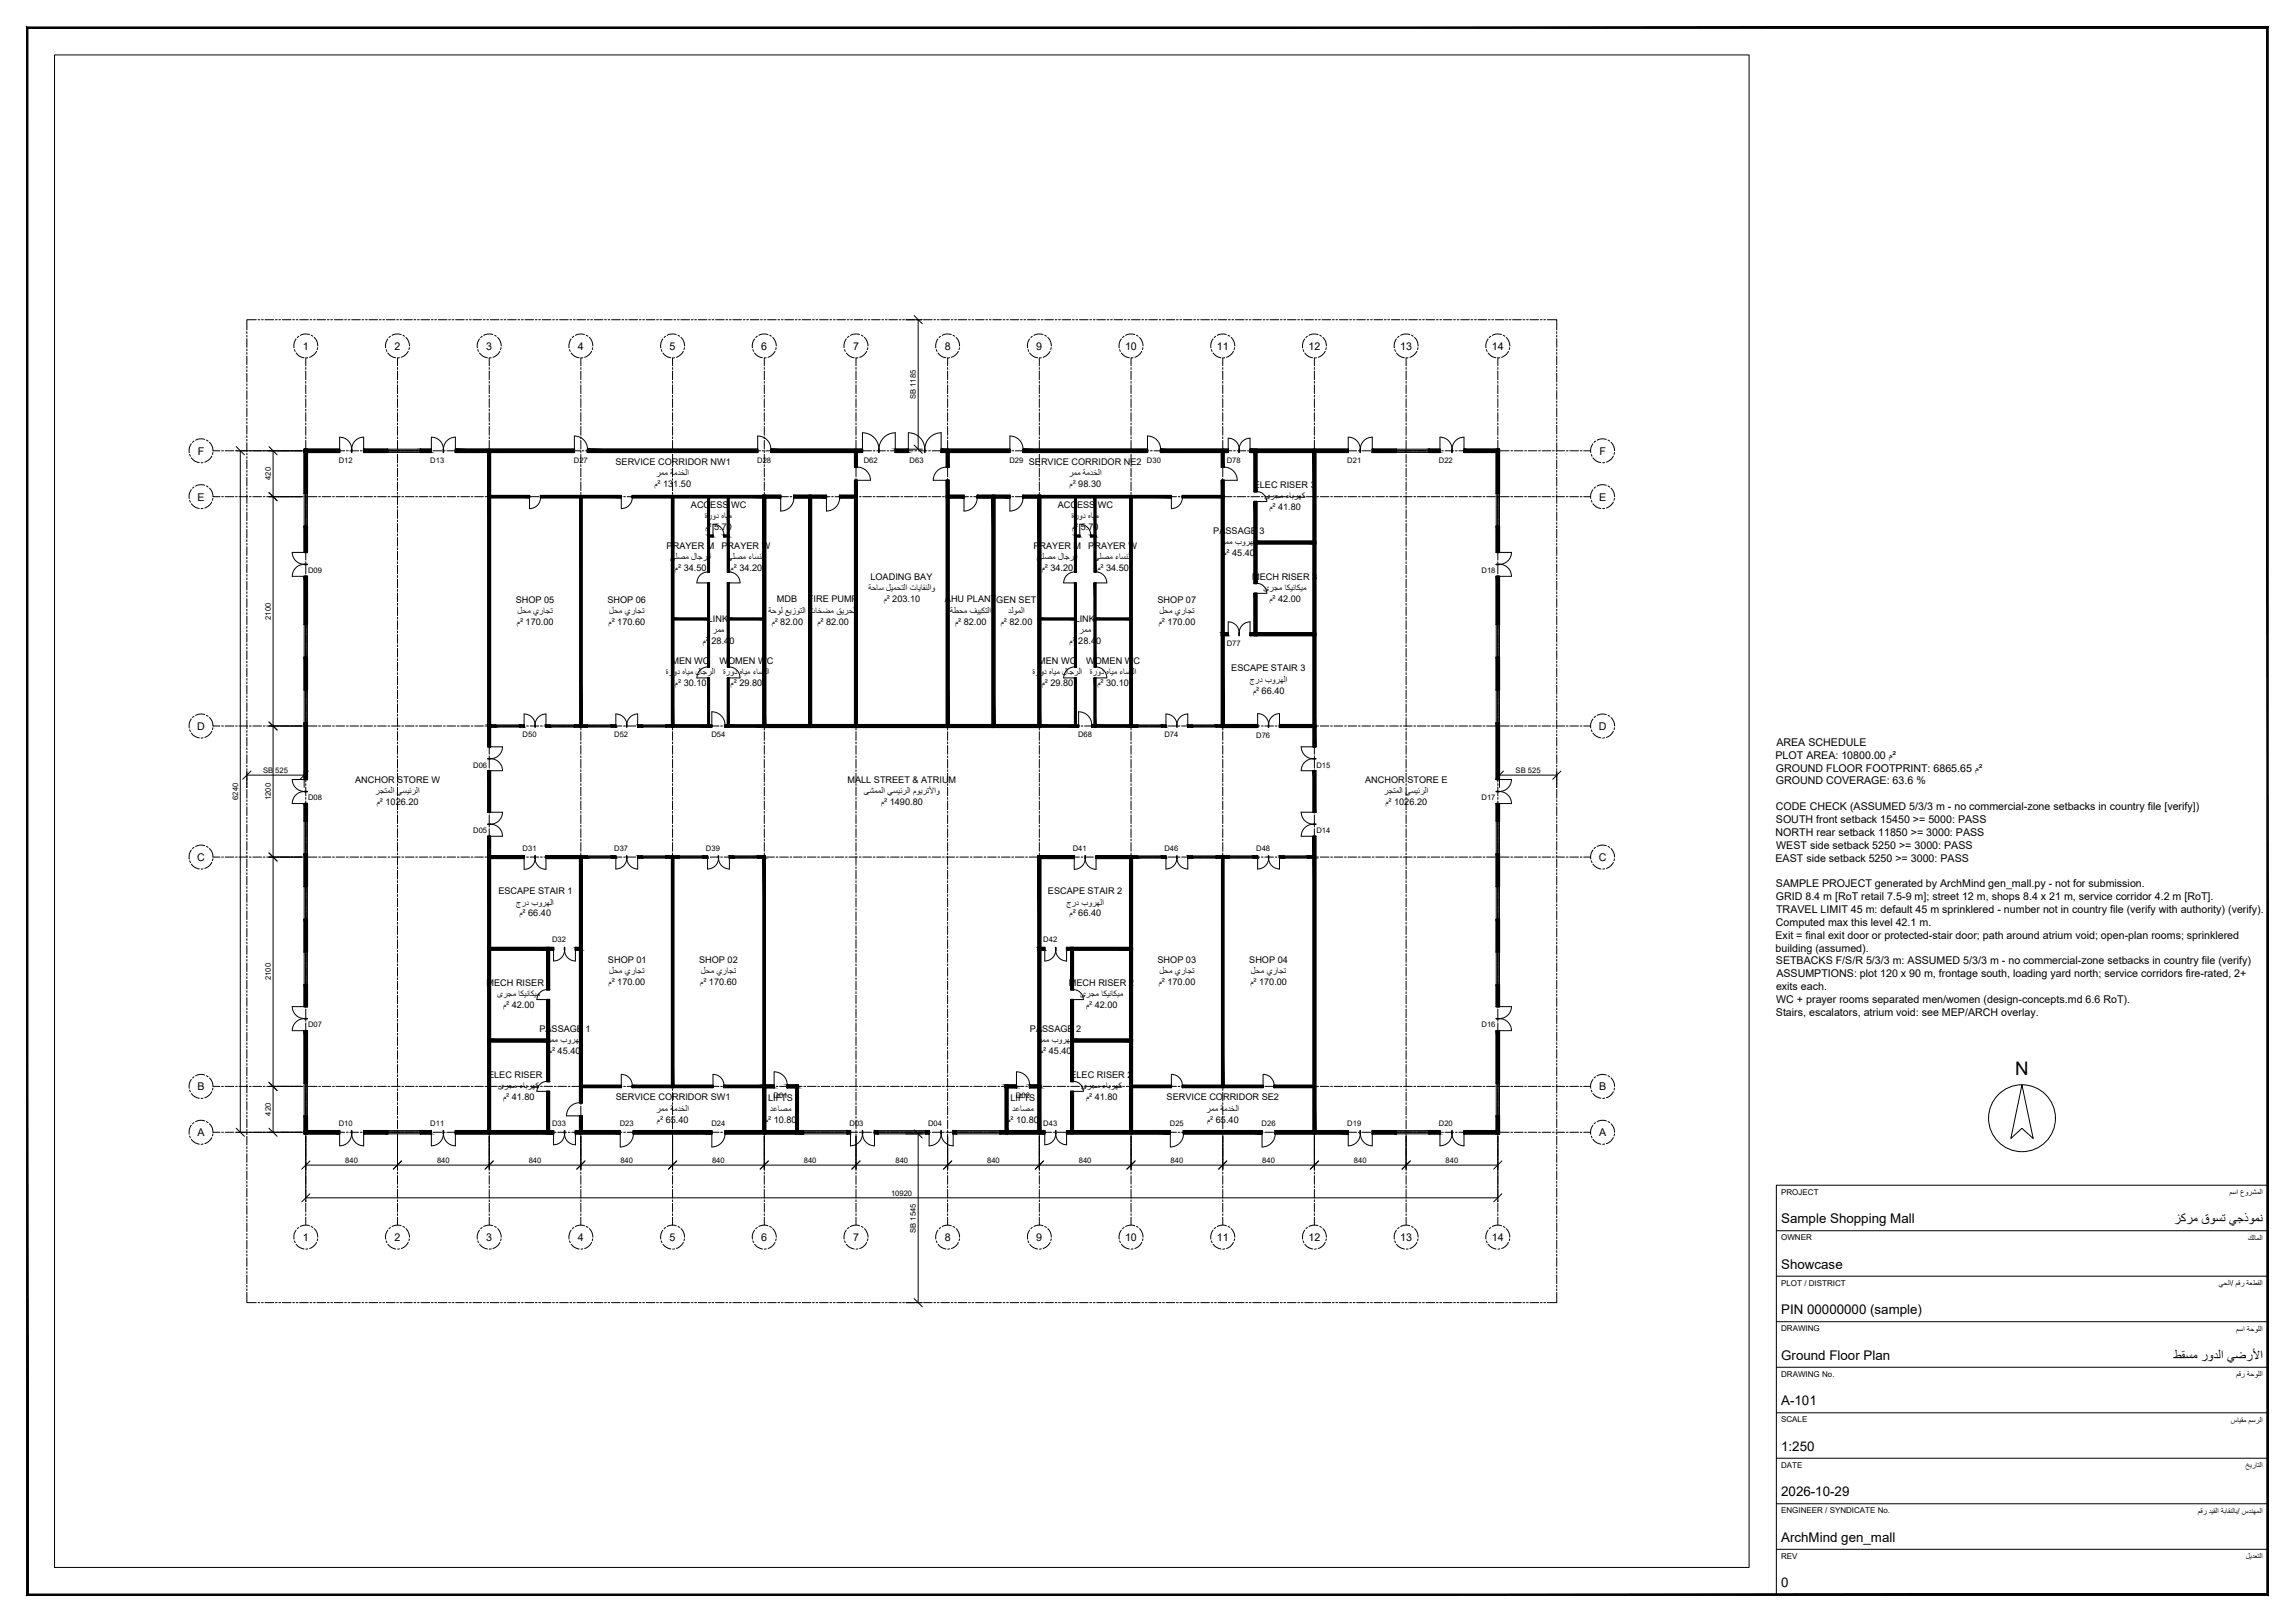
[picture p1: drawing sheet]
<svg xmlns="http://www.w3.org/2000/svg" width="841mm" height="594mm" viewBox="0 0 841 594" stroke-linecap="round" stroke-linejoin="round" font-family="sans-serif">
<defs><g id="words">
<text font-size="6.8" x="738.5" y="393.7">N</text>
<g font-size="4.9">
<text x="652.7" y="448">Sample Shopping Mall</text>
<text x="796.8" y="448">مءيد تالت ارواما</text>
<text x="652.7" y="464.7">Showcase</text>
<text x="652.7" y="481.3">PIN 00000000 (sample)</text>
<text x="652.7" y="498">Ground Floor Plan</text>
<text x="796.6" y="498">مطلد ياخ ىش اليرى</text>
<text x="652.7" y="514.7">A-101</text>
<text x="652.7" y="531.3">1:250</text>
<text x="652.7" y="548">2026-10-29</text>
<text x="652.7" y="564.7">ArchMind gen_mall</text>
<text x="652.7" y="581.3">0</text>
</g>
<g font-size="3.9">
<text x="111" y="128.1">1</text>
<text x="144.6" y="128.1">2</text>
<text x="178.2" y="128.1">3</text>
<text x="211.8" y="128.1">4</text>
<text x="245.4" y="128.1">5</text>
<text x="279" y="128.1">6</text>
<text x="312.6" y="128.1">7</text>
<text x="346.2" y="128.1">8</text>
<text x="379.8" y="128.1">9</text>
<text x="412.3" y="128.1">10</text>
<text x="445.9" y="128.1">11</text>
<text x="479.5" y="128.1">12</text>
<text x="513.1" y="128.1">13</text>
<text x="546.7" y="128.1">14</text>
<text x="72.5" y="166.5">F</text>
<text x="586.1" y="166.5">F</text>
<text x="72.3" y="183.3">E</text>
<text x="586" y="183.3">E</text>
<text x="72.3" y="267.3">D</text>
<text x="585.9" y="267.3">D</text>
<text x="651" y="273.1">AREA SCHEDULE</text>
<text x="650.7" y="277.9">PLOT AREA: 10800.00 و²</text>
<text x="650.7" y="282.6">GROUND FLOOR FOOTPRINT: 6865.65 و²</text>
<text x="650.7" y="287.3">GROUND COVERAGE: 63.6 %</text>
<text x="650.8" y="296.7">CODE CHECK (ASSUMED 5/3/3 m - no commercial-zone setbacks in country file [verify])</text>
<text x="650.8" y="301.4">SOUTH front setback 15450 &gt;= 5000: PASS</text>
<text x="650.7" y="306.1">NORTH rear setback 11850 &gt;= 3000: PASS</text>
<text x="650.9" y="310.8">WEST side setback 5250 &gt;= 3000: PASS</text>
<text x="72.3" y="315.3">C</text>
<text x="585.9" y="315.3">C</text>
<text x="650.7" y="315.6">EAST side setback 5250 &gt;= 3000: PASS</text>
<text x="650.7" y="329.7">GRID 8.4 m [RoT retail 7.5-9 m]; street 12 m, shops 8.4 x 21 m, service corridor 4.2 m [RoT].</text>
<text x="650.8" y="324.9">SAMPLE PROJECT generated by ArchMind gen_mall.py - not for submission.</text>
<text x="650.9" y="334.4">TRAVEL LIMIT 45 m: default 45 m sprinklered - number not in country file (verify with authority) (verify).</text>
<text x="650.8" y="339.1">Computed max this level 42.1 m.</text>
<text x="650.7" y="343.8">Exit = final exit door or protected-stair door; path around atrium void; open-plan rooms; sprinklered</text>
<text x="650.7" y="348.5">building (assumed).</text>
<text x="650.8" y="353.2">SETBACKS F/S/R 5/3/3 m: ASSUMED 5/3/3 m - no commercial-zone setbacks in country file (verify)</text>
<text x="651" y="357.9">ASSUMPTIONS: plot 120 x 90 m, frontage south, loading yard north; service corridors fire-rated, 2+</text>
<text x="650.8" y="362.6">exits each.</text>
<text x="650.9" y="367.3">WC + prayer rooms separated men/women (design-concepts.md 6.6 RoT).</text>
<text x="650.8" y="372">Stairs, escalators, atrium void: see MEP/ARCH overlay.</text>
<text x="72.3" y="399.3">B</text>
<text x="586" y="399.3">B</text>
<text x="72.3" y="416.1">A</text>
<text x="586" y="416.1">A</text>
<text x="111" y="454.5">1</text>
<text x="144.6" y="454.5">2</text>
<text x="178.2" y="454.5">3</text>
<text x="211.8" y="454.5">4</text>
<text x="245.4" y="454.5">5</text>
<text x="279" y="454.5">6</text>
<text x="312.6" y="454.5">7</text>
<text x="346.2" y="454.5">8</text>
<text x="379.8" y="454.5">9</text>
<text x="412.3" y="454.5">10</text>
<text x="445.9" y="454.5">11</text>
<text x="479.5" y="454.5">12</text>
<text x="513.1" y="454.5">13</text>
<text x="546.7" y="454.5">14</text>
</g>
<g font-size="3.4">
<text x="225.6" y="170.3">SERVICE CORRIDOR NW1</text>
<text x="377" y="170.3">SERVICE CORRIDOR NE2</text>
<text x="239.8" y="178.4">و²</text>
<text x="240.4" y="174.5">امد ا</text>
<text x="243" y="178.4">131.50</text>
<text x="246.9" y="174.5">دخد ىش</text>
<text x="391.6" y="174.5">امد ادخد ىش</text>
<text x="392" y="178.4">و²</text>
<text x="395.2" y="178.4">98.30</text>
<text x="459.4" y="178.7">ELEC RISER 3</text>
<text x="253.2" y="186">ACCESS WC</text>
<text x="387.6" y="186">ACCESS WC</text>
<text x="463.3" y="182.8">ميلد كاريرء</text>
<text x="258.3" y="190">دي</text>
<text x="260.9" y="190">اخ مار</text>
<text x="266.9" y="190">د</text>
<text x="392.7" y="190">دي</text>
<text x="395.3" y="190">اخ مار</text>
<text x="401.3" y="190">د</text>
<text x="465.2" y="186.8">و²</text>
<text x="468.4" y="186.8">41.80</text>
<text x="258.5" y="194">و</text>
<text x="259.6" y="194">²</text>
<text x="261.7" y="194">5.70</text>
<text x="392.9" y="194">و</text>
<text x="394" y="194">²</text>
<text x="396.1" y="194">5.70</text>
<text x="444.6" y="195.5">PASSAGE 3</text>
<text x="244.3" y="201.1">PRAYER M</text>
<text x="264.4" y="201.1">PRAYER W</text>
<text x="378.7" y="201.1">PRAYER M</text>
<text x="398.8" y="201.1">PRAYER W</text>
<text x="447.4" y="199.7">ا</text>
<text x="448.4" y="203.7">و</text>
<text x="449" y="199.7">مد ااير</text>
<text x="449.5" y="203.7">²</text>
<text x="451.5" y="203.7">45.40</text>
<text x="460.1" y="199.7">ىش</text>
<text x="245.6" y="205.2">ا</text>
<text x="247.4" y="209.2">و²</text>
<text x="247.5" y="205.2">صعد ااري</text>
<text x="250.5" y="209.2">34.50</text>
<text x="259.9" y="205.2">ىش</text>
<text x="266.5" y="205.2">اصعد كالس</text>
<text x="267.8" y="209.2">و²</text>
<text x="270.9" y="209.2">34.20</text>
<text x="279.7" y="205.2">ىش</text>
<text x="380" y="205.2">ا</text>
<text x="381.8" y="209.2">و²</text>
<text x="382" y="205.2">صعد ااري</text>
<text x="385" y="209.2">34.20</text>
<text x="394.3" y="205.2">ىش</text>
<text x="400.9" y="205.2">اصعد كالس</text>
<text x="402.2" y="209.2">و²</text>
<text x="405.4" y="209.2">34.50</text>
<text x="414.1" y="205.2">ىش</text>
<text x="319" y="212.3">LOADING BAY</text>
<text x="458.9" y="212.4">MECH RISER 3</text>
<text x="189" y="220.7">SHOP 05</text>
<text x="222.6" y="220.7">SHOP 06</text>
<text x="284.7" y="220.7">MDB</text>
<text x="296.1" y="220.7">FIRE PUMP</text>
<text x="318.2" y="216.5">اواة مرمحم ىش مالافس ىش ا</text>
<text x="323.8" y="220.5">و² 203.10</text>
<text x="346.3" y="220.7">AHU PLANT</text>
<text x="365.1" y="220.7">GEN SET</text>
<text x="424.2" y="220.7">SHOP 07</text>
<text x="463" y="216.4">ميلد ايراايرد</text>
<text x="465.2" y="220.4">و²</text>
<text x="468.4" y="220.4">42.00</text>
<text x="189.7" y="224.8">محد تيالت</text>
<text x="223.2" y="224.8">محد تيالت</text>
<text x="259.4" y="227.9">LINK</text>
<text x="281.6" y="224.8">اواش التام ىش</text>
<text x="296.5" y="224.8">ماداد اليح</text>
<text x="313.4" y="224.8">ىش</text>
<text x="348.1" y="224.8">اححد ارريم ىش</text>
<text x="369.5" y="224.8">مشام ىش</text>
<text x="393.8" y="227.9">LINK</text>
<text x="424.9" y="224.8">محد تيالت</text>
<text x="189.4" y="228.9">و²</text>
<text x="192.6" y="228.9">170.00</text>
<text x="223" y="228.9">و²</text>
<text x="226.2" y="228.9">170.60</text>
<text x="261.1" y="232">امد</text>
<text x="282.8" y="228.8">و²</text>
<text x="285.9" y="228.8">82.00</text>
<text x="299.6" y="228.8">و²</text>
<text x="302.7" y="228.8">82.00</text>
<text x="350" y="228.8">و²</text>
<text x="353.2" y="228.8">82.00</text>
<text x="366.8" y="228.9">و²</text>
<text x="370" y="228.9">82.00</text>
<text x="395.5" y="232">امد</text>
<text x="424.6" y="228.9">و²</text>
<text x="427.8" y="228.9">170.00</text>
<text x="257.6" y="235.9">و²</text>
<text x="260.7" y="235.9">28.40</text>
<text x="392" y="235.9">و²</text>
<text x="395.2" y="235.9">28.40</text>
<text x="246" y="243.1">MEN WC</text>
<text x="263.7" y="243.1">WOMEN WC</text>
<text x="380.4" y="243.1">MEN WC</text>
<text x="398.1" y="243.1">WOMEN WC</text>
<text x="451.2" y="245.9">ESCAPE STAIR 3</text>
<text x="244" y="247.2">دي</text>
<text x="246.6" y="247.2">اخ مارد ااري ىش</text>
<text x="247.4" y="251.3">و²</text>
<text x="250.5" y="251.3">30.10</text>
<text x="265" y="247.2">دياخ مارد كال</text>
<text x="267.8" y="251.3">و²</text>
<text x="270.9" y="251.3">29.80</text>
<text x="279.8" y="247.2">س</text>
<text x="281.3" y="247.2">ىش</text>
<text x="378.4" y="247.2">دي</text>
<text x="381" y="247.2">اخ مارد ااري ىش</text>
<text x="381.8" y="251.3">و²</text>
<text x="385" y="251.3">29.80</text>
<text x="399.4" y="247.2">دياخ مارد كال</text>
<text x="402.2" y="251.3">و²</text>
<text x="405.4" y="251.3">30.10</text>
<text x="414.2" y="247.2">س</text>
<text x="415.7" y="247.2">ىش</text>
<text x="458" y="250">ديخ ااير ىش</text>
<text x="459.2" y="254.1">و²</text>
<text x="462.3" y="254.1">66.40</text>
<text x="130.1" y="286.7">ANCHOR STORE W</text>
<text x="310.6" y="286.7">MALL STREET &amp; ATRIUM</text>
<text x="500.3" y="286.7">ANCHOR STORE E</text>
<text x="137.5" y="290.8">المم ىش الرئي ىش</text>
<text x="316.5" y="290.8">المم ىش الرئي ىش واليترىا</text>
<text x="507.2" y="290.8">المم ىش الرئي ىش</text>
<text x="138.1" y="294.9">و²</text>
<text x="141.3" y="294.9">1026.20</text>
<text x="322.9" y="294.9">و²</text>
<text x="326.1" y="294.9">1490.80</text>
<text x="507.7" y="294.9">و²</text>
<text x="510.9" y="294.9">1026.20</text>
<text x="182.6" y="327.5">ESCAPE STAIR 1</text>
<text x="384" y="327.5">ESCAPE STAIR 2</text>
<text x="189.2" y="331.7">ديخ ااير ىش</text>
<text x="190.4" y="335.7">و²</text>
<text x="193.6" y="335.7">66.40</text>
<text x="390.8" y="331.7">ديخ ااير ىش</text>
<text x="392" y="335.7">و²</text>
<text x="395.2" y="335.7">66.40</text>
<text x="222.8" y="352.7">SHOP 01</text>
<text x="256.2" y="352.7">SHOP 02</text>
<text x="424.2" y="352.7">SHOP 03</text>
<text x="457.8" y="352.7">SHOP 04</text>
<text x="223.2" y="356.8">محد تيالت</text>
<text x="256.8" y="356.8">محد تيالت</text>
<text x="424.9" y="356.8">محد تيالت</text>
<text x="458.4" y="356.8">محد تيالت</text>
<text x="178.3" y="361.2">MECH RISER 1</text>
<text x="182.2" y="365.2">ميلد ايراايرد</text>
<text x="223" y="360.9">و²</text>
<text x="226.2" y="360.9">170.00</text>
<text x="256.6" y="360.9">و²</text>
<text x="259.8" y="360.9">170.60</text>
<text x="391.7" y="361.2">MECH RISER 2</text>
<text x="395.8" y="365.2">ميلد ايراايرد</text>
<text x="424.6" y="360.9">و²</text>
<text x="427.8" y="360.9">170.00</text>
<text x="458.3" y="360.9">و²</text>
<text x="461.4" y="360.9">170.00</text>
<text x="184.4" y="369.2">و²</text>
<text x="187.6" y="369.2">42.00</text>
<text x="398" y="369.2">و²</text>
<text x="401.2" y="369.2">42.00</text>
<text x="197.7" y="377.9">PASSAGE 1</text>
<text x="377.4" y="377.9">PASSAGE 2</text>
<text x="200.2" y="382.1">ا</text>
<text x="201.8" y="382.1">مد ااير</text>
<text x="212.9" y="382.1">ىش</text>
<text x="380.2" y="382.1">ا</text>
<text x="381.8" y="382.1">مد ااير</text>
<text x="392.9" y="382.1">ىش</text>
<text x="201.2" y="386.1">و</text>
<text x="202.3" y="386.1">²</text>
<text x="204.4" y="386.1">45.40</text>
<text x="381.2" y="386.1">و</text>
<text x="382.3" y="386.1">²</text>
<text x="384.4" y="386.1">45.40</text>
<text x="178.9" y="394.8">ELEC RISER 1</text>
<text x="392.3" y="394.8">ELEC RISER 2</text>
<text x="182.5" y="398.8">ميلد كاريرء</text>
<text x="396.2" y="398.8">ميلد كاريرء</text>
<text x="184.4" y="402.8">و²</text>
<text x="187.6" y="402.8">41.80</text>
<text x="225.6" y="403.1">SERVICE CORRIDOR SW1</text>
<text x="240.4" y="407.3">امد ا</text>
<text x="246.9" y="407.3">دخد ىش</text>
<text x="281.5" y="403.2">LIFTS</text>
<text x="282.2" y="407.2">مصاعد</text>
<text x="370.3" y="403.2">LIFTS</text>
<text x="371" y="407.2">مصاعد</text>
<text x="398" y="402.8">و²</text>
<text x="401.2" y="402.8">41.80</text>
<text x="427.5" y="403.1">SERVICE CORRIDOR SE2</text>
<text x="442" y="407.3">امد ا</text>
<text x="448.5" y="407.3">دخد ىش</text>
<text x="240.7" y="411.3">و²</text>
<text x="243.9" y="411.3">65.40</text>
<text x="280.4" y="411.2">و</text>
<text x="281.5" y="411.2">²</text>
<text x="283.6" y="411.2">10.80</text>
<text x="369.2" y="411.2">و</text>
<text x="370.3" y="411.2">²</text>
<text x="372.3" y="411.2">10.80</text>
<text x="442.4" y="411.3">و²</text>
<text x="445.6" y="411.3">65.40</text>
</g>
<g font-size="2.9">
<text x="652.7" y="437.6">PROJECT</text>
<text x="817" y="437.7">اةى اايلم ىش</text>
<text x="652.7" y="454.3">OWNER</text>
<text x="823.8" y="454.4">ا اش م ىش</text>
<text x="652.7" y="470.9">PLOT / DISTRICT</text>
<text x="813.1" y="471.1">اح ىش / اقي الحط ىش</text>
<text x="652.7" y="487.6">DRAWING</text>
<text x="819.5" y="487.7">اةى اوا ىشص</text>
<text x="652.7" y="504.3">DRAWING No.</text>
<text x="819.4" y="504.4">اقي اوا ىشص</text>
<text x="652.7" y="520.9">SCALE</text>
<text x="817.5" y="521.1">مارطد اةي ىش</text>
<text x="652.7" y="537.6">DATE</text>
<text x="822.9" y="537.8">اليام ىش</text>
<text x="652.7" y="554.3">ENGINEER / SYNDICATE No.</text>
<text x="805.4" y="554.4">اقي مرط ىش اراطس اش ر/ مخسرم ىش</text>
<text x="652.7" y="570.9">REV</text>
<text x="823" y="571.1">ملخلم ىش</text>
</g>
<g font-size="2.8">
<text x="335.7" y="146.2" transform="rotate(-90 335.7 146.2)">SB 1185</text>
<text x="124.1" y="169.5">D12</text>
<text x="157.7" y="169.5">D13</text>
<text x="210.3" y="169.5">D27</text>
<text x="277.5" y="169.5">D28</text>
<text x="316.5" y="169.5">D62</text>
<text x="333.3" y="169.5">D63</text>
<text x="369.9" y="169.5">D29</text>
<text x="420.3" y="169.5">D30</text>
<text x="449.5" y="169.5">D78</text>
<text x="493.7" y="169.5">D21</text>
<text x="527.3" y="169.5">D22</text>
<text x="99.3" y="175.8" transform="rotate(-90 99.3 175.8)">420</text>
<text x="112.9" y="209.9">D09</text>
<text x="542.9" y="209.9">D18</text>
<text x="99.3" y="227" transform="rotate(-90 99.3 227)">2100</text>
<text x="449.5" y="236.6">D77</text>
<text x="191.5" y="270.1">D50</text>
<text x="225.1" y="270.1">D52</text>
<text x="260.7" y="270.1">D54</text>
<text x="395.1" y="270.1">D68</text>
<text x="426.7" y="270.1">D74</text>
<text x="460.3" y="270.2">D76</text>
<text x="173.4" y="281.1">D06</text>
<text x="482.4" y="281.1">D15</text>
<text x="96.4" y="283.1">SB 525</text>
<text x="555.4" y="283.1">SB 525</text>
<text x="87.2" y="293" transform="rotate(-90 87.2 293)">6240</text>
<text x="99.3" y="293.1" transform="rotate(-90 99.3 293.1)">1200</text>
<text x="112.9" y="293.1">D08</text>
<text x="542.9" y="293.1">D17</text>
<text x="173.4" y="305.1">D05</text>
<text x="482.4" y="305.1">D14</text>
<text x="191.5" y="311.6">D31</text>
<text x="225.1" y="311.7">D37</text>
<text x="258.7" y="311.7">D39</text>
<text x="393.1" y="311.6">D41</text>
<text x="426.7" y="311.7">D46</text>
<text x="460.3" y="311.7">D48</text>
<text x="202.3" y="345.2">D32</text>
<text x="382.3" y="345.2">D42</text>
<text x="99.3" y="359" transform="rotate(-90 99.3 359)">2100</text>
<text x="112.9" y="376.3">D07</text>
<text x="542.9" y="376.3">D16</text>
<text x="283.5" y="402.2">D01</text>
<text x="372.3" y="402.2">D02</text>
<text x="99.3" y="408.6" transform="rotate(-90 99.3 408.6)">420</text>
<text x="124.1" y="412.3">D10</text>
<text x="157.7" y="412.3">D11</text>
<text x="202.3" y="412.3">D33</text>
<text x="227.1" y="412.3">D23</text>
<text x="260.7" y="412.3">D24</text>
<text x="311.3" y="412.3">D03</text>
<text x="340.1" y="412.3">D04</text>
<text x="382.3" y="412.3">D43</text>
<text x="428.7" y="412.3">D25</text>
<text x="462.3" y="412.3">D26</text>
<text x="493.7" y="412.3">D19</text>
<text x="527.3" y="412.3">D20</text>
<text x="126.5" y="425.9">840</text>
<text x="160.1" y="425.9">840</text>
<text x="193.8" y="425.9">840</text>
<text x="227.3" y="425.9">840</text>
<text x="260.9" y="425.9">840</text>
<text x="294.6" y="425.9">840</text>
<text x="328.2" y="425.9">840</text>
<text x="361.7" y="425.9">840</text>
<text x="395.4" y="425.9">840</text>
<text x="429" y="425.9">840</text>
<text x="462.6" y="425.9">840</text>
<text x="496.1" y="425.9">840</text>
<text x="529.8" y="425.9">840</text>
<text x="326.5" y="437.9">10920</text>
<text x="335.7" y="451.6" transform="rotate(-90 335.7 451.6)">SB 1545</text>
</g>
</g></defs>
<!-- layer: A-WALL -->
<g fill="none" stroke="#000" stroke-width=".51">
<path d="M111.5 164.5h13v1.2h-13zM111.5 164.5h1.1v16.2h-1.1zM124.5 164.5v1.2M128.9 164.5v1.2M133.3 164.5h8.8v1.2h-8.8zM133.3 164.5v1.2M142.1 164.5v1.2M154.1 164.5h4v1.2h-4zM154.1 164.5v1.2M158.1 164.5v1.2M162.5 164.5v1.2M166.9 164.5h43.6v1.2h-43.6z"/>
<path d="M166.9 164.5v1.2M178.8 164.6h.9v108.9h-.9zM210.5 164.5v1.2M215.3 164.5h62.4v1.2h-62.4zM215.3 164.5v1.2M277.7 164.5v1.2M282.5 164.5h33.6v1.2h-33.6zM282.5 164.5v1.2M313.2 175.9h1v90.5h-1zM313.2 164.6h1v6.5h-1zM313.2 175.9h1M313.2 171.1h1"/>
<path d="M316.1 164.5v1.2M322.1 164.5v1.2M328.1 164.5h4.8v1.2h-4.8zM328.1 164.5v1.2M332.9 164.5v1.2M338.9 164.5v1.2M344.9 164.5h25.2v1.2h-25.2zM344.9 164.5v1.2M346.8 175.9h1v90.5h-1zM346.8 164.6h1v6.5h-1zM346.8 175.9h1M346.8 171.1h1"/>
<path d="M370.1 164.5v1.2M374.9 164.5h45.6v1.2h-45.6zM374.9 164.5v1.2M420.5 164.5v1.2M425.3 164.5h24.8v1.2h-24.8zM425.3 164.5v1.2M447.6 175.9h1v90.5h-1zM447.6 164.6h1v6.5h-1zM447.6 175.9h1M447.6 171.1h1M450.1 164.5v1.2M454.1 164.5v1.2"/>
<path d="M458.1 164.5h36v1.2h-36zM458.1 164.5v1.2M459.6 164.6h1v15.5h-1zM481.2 164.6h1v108.9h-1zM494.1 164.5v1.2M498.5 164.5v1.2M502.9 164.5h8.8v1.2h-8.8zM502.9 164.5v1.2M511.7 164.5v1.2M523.7 164.5h4v1.2h-4zM523.7 164.5v1.2M527.7 164.5v1.2"/>
<path d="M532.1 164.5v1.2M536.5 164.5h13v1.2h-13zM536.5 164.5v1.2M548.3 164.5h1.2v16.2h-1.2zM111.5 192.7h1.1v9.6h-1.1zM111.5 192.7h1.1M111.5 180.7h1.1M178.9 181.5h15.2v.8h-15.2zM194.1 181.5v.8M198.1 181.5h29.6v.8h-29.6zM198.1 181.5v.8M212.5 181.5h.8v84.8h-.8z"/>
<path d="M227.7 181.5v.8M231.7 181.5h48.8v.8h-48.8zM231.7 181.5v.8M246.1 181.5h.8v84.8h-.8zM259.4 196h1.9v.6h-1.9zM259.4 181.6h.6v27.9h-.6zM261.3 196v.6M265.3 196h1.9v.6h-1.9zM265.3 196v.6M266.6 181.6h.6v27.9h-.6zM279.6 181.4h6.5v1h-6.5zM279.6 181.4h1v85h-1z"/>
<path d="M286.1 181.4v1M290.9 181.4h12v1h-12zM290.9 181.4v1M296.4 181.4h1v85h-1zM302.9 181.4v1M307.7 181.4h6.5v1h-6.5zM307.7 181.4v1M346.8 181.4h6.5v1h-6.5zM353.3 181.4v1M358.1 181.4h12v1h-12zM358.1 181.4v1M363.6 181.4h1v85h-1z"/>
<path d="M370.1 181.4v1M374.9 181.4h6.5v1h-6.5zM374.9 181.4v1M380.4 181.4h1v85h-1zM380.5 181.5h48.8v.8h-48.8zM393.8 196h1.9v.6h-1.9zM393.8 181.6h.6v27.9h-.6zM395.7 196v.6M399.7 196h1.9v.6h-1.9zM399.7 196v.6M401 181.6h.6v27.9h-.6zM414.1 181.5h.8v84.8h-.8z"/>
<path d="M429.3 181.5v.8M433.3 181.5h15.2v.8h-15.2zM433.3 181.5v.8M459.6 198.2h22.6v1h-22.6zM459.6 183.7h1v30h-1zM459.6 183.7h1M459.6 180.1h1M548.3 192.7h1.2v9.6h-1.2zM548.3 192.7h1.2M548.3 180.7h1.2M111.5 211.1h1.1v17.6h-1.1zM111.5 211.1h1.1"/>
<path d="M111.5 206.7h1.1M111.5 202.3h1.1M259.4 213.5h.6v30.8h-.6zM259.4 213.5h.6M259.4 209.5h.6M266.6 213.5h.6v30.8h-.6zM266.6 213.5h.6M266.6 209.5h.6M393.8 213.5h.6v30.8h-.6zM393.8 213.5h.6M393.8 209.5h.6M401 213.5h.6v30.8h-.6z"/>
<path d="M401 213.5h.6M401 209.5h.6M459.6 217.3h1v15.5h-1zM459.6 217.3h1M459.6 213.7h1M548.3 211.1h1.2v17.6h-1.2zM548.3 211.1h1.2M548.3 206.7h1.2M548.3 202.3h1.2M111.5 228.7h1.1M246.2 226.4h13.8v.6h-13.8zM266.6 226.4h13.8v.6h-13.8z"/>
<path d="M380.6 226.4h13.8v.6h-13.8zM401 226.4h13.8v.6h-13.8zM447.6 231.8h2.5v1h-2.5zM450.1 231.8v1M454.1 231.8v1M458.1 231.8h24.1v1h-24.1zM458.1 231.8v1M548.3 228.7h1.2M111.5 240.7h1.1v12h-1.1zM111.5 252.7h1.1M111.5 240.7h1.1M259.4 248.3h.6v17.9h-.6z"/>
<path d="M259.4 248.3h.6M259.4 244.3h.6M266.6 248.3h.6v17.9h-.6zM266.6 248.3h.6M266.6 244.3h.6M393.8 248.3h.6v17.9h-.6zM393.8 248.3h.6M393.8 244.3h.6M401 248.3h.6v17.9h-.6zM401 248.3h.6M401 244.3h.6M548.3 240.7h1.2v12h-1.2z"/>
<path d="M548.3 252.7h1.2M548.3 240.7h1.2M111.5 264.7h1.1v20.8h-1.1zM111.5 264.7h1.1M178.8 277.9h.9M178.8 273.5h.9M178.9 265.5h2.8v.8h-2.8zM181.7 265.5v.8M190.5 265.5h1.6v.8h-1.6zM190.5 265.5v.8M192.1 265.5v.8M196.1 265.5v.8"/>
<path d="M200.1 265.5h1.6v.8h-1.6zM200.1 265.5v.8M201.7 265.5v.8M210.5 265.5h4.8v.8h-4.8zM210.5 265.5v.8M215.3 265.5v.8M224.1 265.5h1.6v.8h-1.6zM224.1 265.5v.8M225.7 265.5v.8M229.7 265.5v.8M233.7 265.5h1.6v.8h-1.6zM233.7 265.5v.8"/>
<path d="M235.3 265.5v.8M244.1 265.5h16.8v.8h-16.8zM244.1 265.5v.8M260.9 265.5v.8M265.7 265.5h14.8v.8h-14.8zM265.7 265.5v.8M279.6 265.4h101.8v1h-101.8zM380.5 265.5h14.8v.8h-14.8zM395.3 265.5v.8M400.1 265.5h16.8v.8h-16.8zM400.1 265.5v.8M416.9 265.5v.8"/>
<path d="M425.7 265.5h1.6v.8h-1.6zM425.7 265.5v.8M427.3 265.5v.8M431.3 265.5v.8M435.3 265.5h1.6v.8h-1.6zM435.3 265.5v.8M436.9 265.5v.8M445.7 265.5h2.8v.8h-2.8zM445.7 265.5v.8M447.6 265.4h13.3v1h-13.3zM460.9 265.4v1M464.9 265.4v1"/>
<path d="M468.9 265.4h13.3v1h-13.3zM468.9 265.4v1M481.2 277.9h1M481.2 273.5h1M548.3 264.7h1.2v20.8h-1.2zM548.3 264.7h1.2M111.5 294.3h1.1v6.4h-1.1zM111.5 294.3h1.1M111.5 289.9h1.1M111.5 285.5h1.1M178.8 282.3h.9v15.2h-.9zM178.8 297.5h.9"/>
<path d="M178.8 282.3h.9M481.2 282.3h1v15.2h-1zM481.2 297.5h1M481.2 282.3h1M548.3 294.3h1.2v6.4h-1.2zM548.3 294.3h1.2M548.3 289.9h1.2M548.3 285.5h1.2M111.5 312.7h1.1v12h-1.1zM111.5 312.7h1.1M111.5 300.7h1.1M178.8 313.4h13.3v1h-13.3z"/>
<path d="M178.8 306.3h.9v108.9h-.9zM178.8 306.3h.9M178.8 301.9h.9M192.1 313.4v1M196.1 313.4v1M200.1 313.4h13.3v1h-13.3zM200.1 313.4v1M212.4 313.4h1v90.5h-1zM212.5 313.5h2.8v.8h-2.8zM215.3 313.5v.8M224.1 313.5h1.6v.8h-1.6zM224.1 313.5v.8"/>
<path d="M225.7 313.5v.8M229.7 313.5v.8M233.7 313.5h1.6v.8h-1.6zM233.7 313.5v.8M235.3 313.5v.8M244.1 313.5h4.8v.8h-4.8zM244.1 313.5v.8M246.1 313.5h.8v84.8h-.8zM248.9 313.5v.8M257.7 313.5h1.6v.8h-1.6zM257.7 313.5v.8M259.3 313.5v.8"/>
<path d="M263.3 313.5v.8M267.3 313.5h1.6v.8h-1.6zM267.3 313.5v.8M268.9 313.5v.8M277.7 313.5h2.8v.8h-2.8zM277.7 313.5v.8M279.7 313.5h.8v84.8h-.8zM380.4 313.4h13.3v1h-13.3zM380.4 313.4h1v101.8h-1zM393.7 313.4v1M397.7 313.4v1M401.7 313.4h13.3v1h-13.3z"/>
<path d="M401.7 313.4v1M414 313.4h1v101.8h-1zM414.1 313.5h2.8v.8h-2.8zM416.9 313.5v.8M425.7 313.5h1.6v.8h-1.6zM425.7 313.5v.8M427.3 313.5v.8M431.3 313.5v.8M435.3 313.5h1.6v.8h-1.6zM435.3 313.5v.8M436.9 313.5v.8M445.7 313.5h4.8v.8h-4.8z"/>
<path d="M445.7 313.5v.8M447.7 313.5h.8v84.8h-.8zM450.5 313.5v.8M459.3 313.5h1.6v.8h-1.6zM459.3 313.5v.8M460.9 313.5v.8M464.9 313.5v.8M468.9 313.5h1.6v.8h-1.6zM468.9 313.5v.8M470.5 313.5v.8M479.3 313.5h2.8v.8h-2.8zM479.3 313.5v.8"/>
<path d="M481.2 306.3h1v108.9h-1zM481.2 306.3h1M481.2 301.9h1M548.3 312.7h1.2v12h-1.2zM548.3 312.7h1.2M548.3 300.7h1.2M111.5 336.7h1.1v12h-1.1zM111.5 336.7h1.1M111.5 324.7h1.1M548.3 336.7h1.2v12h-1.2zM548.3 336.7h1.2M548.3 324.7h1.2"/>
<path d="M111.5 348.7h1.1M178.8 347h24.1v1h-24.1zM200.4 347h1v15.5h-1zM202.9 347v1M206.9 347v1M210.9 347h2.5v1h-2.5zM210.9 347v1M380.4 347h2.5v1h-2.5zM382.9 347v1M386.9 347v1M390.9 347h24.1v1h-24.1zM390.9 347v1"/>
<path d="M392.4 347h1v15.5h-1zM548.3 348.7h1.2M111.5 377.5h1.1v19.2h-1.1zM111.5 360.7h1.1v8h-1.1zM111.5 377.5h1.1M111.5 373.1h1.1M111.5 368.7h1.1M111.5 360.7h1.1M200.4 366.1h1v30h-1zM200.4 366.1h1M200.4 362.5h1M392.4 366.1h1v30h-1z"/>
<path d="M392.4 366.1h1M392.4 362.5h1M548.3 377.5h1.2v19.2h-1.2zM548.3 360.7h1.2v8h-1.2zM548.3 377.5h1.2M548.3 373.1h1.2M548.3 368.7h1.2M548.3 360.7h1.2M111.5 396.7h1.1M178.8 380.6h22.6v1h-22.6zM200.4 399.7h1v15.5h-1zM200.4 399.7h1"/>
<path d="M200.4 396.1h1M212.5 397.5h15.2v.8h-15.2zM227.7 397.5v.8M231.7 397.5h29.6v.8h-29.6zM231.7 397.5v.8M261.3 397.5v.8M265.3 397.5h15.2v.8h-15.2zM265.3 397.5v.8M279.6 397.4h4.1v1h-4.1zM279.6 397.4h1v17.8h-1zM283.7 397.4v1M288.5 397.4h4.1v1h-4.1z"/>
<path d="M288.5 397.4v1M291.6 397.4h1v17.8h-1zM368.4 397.4h4.1v1h-4.1zM368.4 397.4h1v17.8h-1zM372.5 397.4v1M377.3 397.4h4.1v1h-4.1zM377.3 397.4v1M392.4 380.6h22.6v1h-22.6zM392.4 399.7h1v15.5h-1zM392.4 399.7h1M392.4 396.1h1M414.1 397.5h15.2v.8h-15.2z"/>
<path d="M429.3 397.5v.8M433.3 397.5h29.6v.8h-29.6zM433.3 397.5v.8M462.9 397.5v.8M466.9 397.5h15.2v.8h-15.2zM466.9 397.5v.8M548.3 396.7h1.2M111.5 414.1h13v1.2h-13zM111.5 408.7h1.1v6.6h-1.1zM111.5 408.7h1.1M124.5 414.1v1.2M128.9 414.1v1.2"/>
<path d="M133.3 414.1h8.8v1.2h-8.8zM133.3 414.1v1.2M142.1 414.1v1.2M154.1 414.1h4v1.2h-4zM154.1 414.1v1.2M158.1 414.1v1.2M162.5 414.1v1.2M166.9 414.1h36v1.2h-36zM166.9 414.1v1.2M202.9 414.1v1.2M206.9 414.1v1.2M210.9 414.1h16.4v1.2h-16.4z"/>
<path d="M210.9 414.1v1.2M212.4 408.7h1v6.5h-1zM212.4 408.7h1M212.4 403.9h1M227.3 414.1v1.2M232.1 414.1h28.8v1.2h-28.8zM232.1 414.1v1.2M260.9 414.1v1.2M265.7 414.1h28.8v1.2h-28.8zM265.7 414.1v1.2M294.5 414.1v1.2M310.5 414.1h1.2v1.2h-1.2z"/>
<path d="M310.5 414.1v1.2M311.7 414.1v1.2M316.1 414.1v1.2M320.5 414.1h1.2v1.2h-1.2zM320.5 414.1v1.2M321.7 414.1v1.2M339.3 414.1h1.2v1.2h-1.2zM339.3 414.1v1.2M340.5 414.1v1.2M344.9 414.1v1.2M349.3 414.1h1.2v1.2h-1.2zM349.3 414.1v1.2"/>
<path d="M350.5 414.1v1.2M366.5 414.1h16.4v1.2h-16.4zM366.5 414.1v1.2M382.9 414.1v1.2M386.9 414.1v1.2M390.9 414.1h38v1.2h-38zM390.9 414.1v1.2M428.9 414.1v1.2M433.7 414.1h28.8v1.2h-28.8zM433.7 414.1v1.2M462.5 414.1v1.2M467.3 414.1h26.8v1.2h-26.8z"/>
<path d="M467.3 414.1v1.2M494.1 414.1v1.2M498.5 414.1v1.2M502.9 414.1h8.8v1.2h-8.8zM502.9 414.1v1.2M511.7 414.1v1.2M523.7 414.1h4v1.2h-4zM523.7 414.1v1.2M527.7 414.1v1.2M532.1 414.1v1.2M536.5 414.1h13v1.2h-13zM536.5 414.1v1.2"/>
<path d="M548.3 408.7h1.2v6.6h-1.2zM548.3 408.7h1.2"/>
</g>
<!-- layer: A-WALL-PATT -->
<g fill="#000" stroke="#000" stroke-width=".37">
<path d="M111.5 164.5l1.1 16.2v-16.2zM111.5 164.5l1.1 16.2h-1.1z"/>
<path d="M111.5 164.5l13 1.2v-1.2zM111.5 164.5l13 1.2h-13z"/>
<path d="M133.3 164.5l8.8 1.2v-1.2zM133.3 164.5l8.8 1.2h-8.8z"/>
<path d="M154.1 164.5l4 1.2v-1.2zM154.1 164.5l4 1.2h-4z"/>
<path d="M178.8 164.6l.9 108.9v-108.9zM178.8 164.6l.9 108.9h-.9z"/>
<path d="M166.9 164.5l43.6 1.2v-1.2zM166.9 164.5l43.6 1.2h-43.6z"/>
<path d="M215.3 164.5l62.4 1.2v-1.2zM215.3 164.5l62.4 1.2h-62.4z"/>
<path d="M313.2 175.9l1 90.5v-90.5zM313.2 175.9l1 90.5h-1z"/>
<path d="M313.2 164.6l1 6.5v-6.5zM313.2 164.6l1 6.5h-1z"/>
<path d="M282.5 164.5l33.6 1.2v-1.2zM282.5 164.5l33.6 1.2h-33.6z"/>
<path d="M328.1 164.5l4.8 1.2v-1.2zM328.1 164.5l4.8 1.2h-4.8z"/>
<path d="M346.8 175.9l1 90.5v-90.5zM346.8 175.9l1 90.5h-1z"/>
<path d="M346.8 164.6l1 6.5v-6.5zM346.8 164.6l1 6.5h-1z"/>
<path d="M344.9 164.5l25.2 1.2v-1.2zM344.9 164.5l25.2 1.2h-25.2z"/>
<path d="M374.9 164.5l45.6 1.2v-1.2zM374.9 164.5l45.6 1.2h-45.6z"/>
<path d="M447.6 175.9l1 90.5v-90.5zM447.6 175.9l1 90.5h-1z"/>
<path d="M447.6 164.6l1 6.5v-6.5zM447.6 164.6l1 6.5h-1z"/>
<path d="M425.3 164.5l24.8 1.2v-1.2zM425.3 164.5l24.8 1.2h-24.8z"/>
<path d="M459.6 164.6l1 15.5v-15.5zM459.6 164.6l1 15.5h-1z"/>
<path d="M481.2 164.6l1 108.9v-108.9zM481.2 164.6l1 108.9h-1z"/>
<path d="M458.1 164.5l36 1.2v-1.2zM458.1 164.5l36 1.2h-36z"/>
<path d="M502.9 164.5l8.8 1.2v-1.2zM502.9 164.5l8.8 1.2h-8.8z"/>
<path d="M523.7 164.5l4 1.2v-1.2zM523.7 164.5l4 1.2h-4z"/>
<path d="M536.5 164.5l13 1.2v-1.2zM536.5 164.5l13 1.2h-13z"/>
<path d="M548.3 164.5l1.2 16.2v-16.2zM548.3 164.5l1.2 16.2h-1.2z"/>
<path d="M111.5 192.7l1.1 9.6v-9.6zM111.5 192.7l1.1 9.6h-1.1z"/>
<path d="M178.9 181.5l15.2 .8v-.8zM178.9 181.5l15.2 .8h-15.2z"/>
<path d="M212.5 181.5l.8 84.8v-84.8zM212.5 181.5l.8 84.8h-.8z"/>
<path d="M198.1 181.5l29.6 .8v-.8zM198.1 181.5l29.6 .8h-29.6z"/>
<path d="M246.1 181.5l.8 84.8v-84.8zM246.1 181.5l.8 84.8h-.8z"/>
<path d="M259.4 181.6l.6 27.9v-27.9zM259.4 181.6l.6 27.9h-.6z"/>
<path d="M259.4 196l1.9 .6v-.6zM259.4 196l1.9 .6h-1.9z"/>
<path d="M265.3 196l1.9 .6v-.6zM265.3 196l1.9 .6h-1.9z"/>
<path d="M266.6 181.6l.6 27.9v-27.9zM266.6 181.6l.6 27.9h-.6z"/>
<path d="M231.7 181.5l48.8 .8v-.8zM231.7 181.5l48.8 .8h-48.8z"/>
<path d="M279.6 181.4l1 85v-85zM279.6 181.4l1 85h-1z"/>
<path d="M279.6 181.4l6.5 1v-1zM279.6 181.4l6.5 1h-6.5z"/>
<path d="M296.4 181.4l1 85v-85zM296.4 181.4l1 85h-1z"/>
<path d="M290.9 181.4l12 1v-1zM290.9 181.4l12 1h-12z"/>
<path d="M307.7 181.4l6.5 1v-1zM307.7 181.4l6.5 1h-6.5z"/>
<path d="M346.8 181.4l6.5 1v-1zM346.8 181.4l6.5 1h-6.5z"/>
<path d="M363.6 181.4l1 85v-85zM363.6 181.4l1 85h-1z"/>
<path d="M358.1 181.4l12 1v-1zM358.1 181.4l12 1h-12z"/>
<path d="M374.9 181.4l6.5 1v-1zM374.9 181.4l6.5 1h-6.5z"/>
<path d="M380.4 181.4l1 85v-85zM380.4 181.4l1 85h-1z"/>
<path d="M393.8 181.6l.6 27.9v-27.9zM393.8 181.6l.6 27.9h-.6z"/>
<path d="M393.8 196l1.9 .6v-.6zM393.8 196l1.9 .6h-1.9z"/>
<path d="M399.7 196l1.9 .6v-.6zM399.7 196l1.9 .6h-1.9z"/>
<path d="M401 181.6l.6 27.9v-27.9zM401 181.6l.6 27.9h-.6z"/>
<path d="M414.1 181.5l.8 84.8v-84.8zM414.1 181.5l.8 84.8h-.8z"/>
<path d="M380.5 181.5l48.8 .8v-.8zM380.5 181.5l48.8 .8h-48.8z"/>
<path d="M433.3 181.5l15.2 .8v-.8zM433.3 181.5l15.2 .8h-15.2z"/>
<path d="M459.6 183.7l1 30v-30zM459.6 183.7l1 30h-1z"/>
<path d="M459.6 198.2l22.6 1v-1zM459.6 198.2l22.6 1h-22.6z"/>
<path d="M548.3 192.7l1.2 9.6v-9.6zM548.3 192.7l1.2 9.6h-1.2z"/>
<path d="M111.5 211.1l1.1 17.6v-17.6zM111.5 211.1l1.1 17.6h-1.1z"/>
<path d="M259.4 213.5l.6 30.8v-30.8zM259.4 213.5l.6 30.8h-.6z"/>
<path d="M266.6 213.5l.6 30.8v-30.8zM266.6 213.5l.6 30.8h-.6z"/>
<path d="M393.8 213.5l.6 30.8v-30.8zM393.8 213.5l.6 30.8h-.6z"/>
<path d="M401 213.5l.6 30.8v-30.8zM401 213.5l.6 30.8h-.6z"/>
<path d="M459.6 217.3l1 15.5v-15.5zM459.6 217.3l1 15.5h-1z"/>
<path d="M548.3 211.1l1.2 17.6v-17.6zM548.3 211.1l1.2 17.6h-1.2z"/>
<path d="M246.2 226.4l13.8 .6v-.6zM246.2 226.4l13.8 .6h-13.8z"/>
<path d="M266.6 226.4l13.8 .6v-.6zM266.6 226.4l13.8 .6h-13.8z"/>
<path d="M380.6 226.4l13.8 .6v-.6zM380.6 226.4l13.8 .6h-13.8z"/>
<path d="M401 226.4l13.8 .6v-.6zM401 226.4l13.8 .6h-13.8z"/>
<path d="M447.6 231.8l2.5 1v-1zM447.6 231.8l2.5 1h-2.5z"/>
<path d="M458.1 231.8l24.1 1v-1zM458.1 231.8l24.1 1h-24.1z"/>
<path d="M111.5 240.7l1.1 12v-12zM111.5 240.7l1.1 12h-1.1z"/>
<path d="M259.4 248.3l.6 17.9v-17.9zM259.4 248.3l.6 17.9h-.6z"/>
<path d="M266.6 248.3l.6 17.9v-17.9zM266.6 248.3l.6 17.9h-.6z"/>
<path d="M393.8 248.3l.6 17.9v-17.9zM393.8 248.3l.6 17.9h-.6z"/>
<path d="M401 248.3l.6 17.9v-17.9zM401 248.3l.6 17.9h-.6z"/>
<path d="M548.3 240.7l1.2 12v-12zM548.3 240.7l1.2 12h-1.2z"/>
<path d="M111.5 264.7l1.1 20.8v-20.8zM111.5 264.7l1.1 20.8h-1.1z"/>
<path d="M178.9 265.5l2.8 .8v-.8zM178.9 265.5l2.8 .8h-2.8z"/>
<path d="M190.5 265.5l1.6 .8v-.8zM190.5 265.5l1.6 .8h-1.6z"/>
<path d="M200.1 265.5l1.6 .8v-.8zM200.1 265.5l1.6 .8h-1.6z"/>
<path d="M210.5 265.5l4.8 .8v-.8zM210.5 265.5l4.8 .8h-4.8z"/>
<path d="M224.1 265.5l1.6 .8v-.8zM224.1 265.5l1.6 .8h-1.6z"/>
<path d="M233.7 265.5l1.6 .8v-.8zM233.7 265.5l1.6 .8h-1.6z"/>
<path d="M244.1 265.5l16.8 .8v-.8zM244.1 265.5l16.8 .8h-16.8z"/>
<path d="M265.7 265.5l14.8 .8v-.8zM265.7 265.5l14.8 .8h-14.8z"/>
<path d="M279.6 265.4l101.8 1v-1zM279.6 265.4l101.8 1h-101.8z"/>
<path d="M380.5 265.5l14.8 .8v-.8zM380.5 265.5l14.8 .8h-14.8z"/>
<path d="M400.1 265.5l16.8 .8v-.8zM400.1 265.5l16.8 .8h-16.8z"/>
<path d="M425.7 265.5l1.6 .8v-.8zM425.7 265.5l1.6 .8h-1.6z"/>
<path d="M435.3 265.5l1.6 .8v-.8zM435.3 265.5l1.6 .8h-1.6z"/>
<path d="M445.7 265.5l2.8 .8v-.8zM445.7 265.5l2.8 .8h-2.8z"/>
<path d="M447.6 265.4l13.3 1v-1zM447.6 265.4l13.3 1h-13.3z"/>
<path d="M468.9 265.4l13.3 1v-1zM468.9 265.4l13.3 1h-13.3z"/>
<path d="M548.3 264.7l1.2 20.8v-20.8zM548.3 264.7l1.2 20.8h-1.2z"/>
<path d="M111.5 294.3l1.1 6.4v-6.4zM111.5 294.3l1.1 6.4h-1.1z"/>
<path d="M178.8 282.3l.9 15.2v-15.2zM178.8 282.3l.9 15.2h-.9z"/>
<path d="M481.2 282.3l1 15.2v-15.2zM481.2 282.3l1 15.2h-1z"/>
<path d="M548.3 294.3l1.2 6.4v-6.4zM548.3 294.3l1.2 6.4h-1.2z"/>
<path d="M111.5 312.7l1.1 12v-12zM111.5 312.7l1.1 12h-1.1z"/>
<path d="M178.8 306.3l.9 108.9v-108.9zM178.8 306.3l.9 108.9h-.9z"/>
<path d="M178.8 313.4l13.3 1v-1zM178.8 313.4l13.3 1h-13.3z"/>
<path d="M200.1 313.4l13.3 1v-1zM200.1 313.4l13.3 1h-13.3z"/>
<path d="M212.4 313.4l1 90.5v-90.5zM212.4 313.4l1 90.5h-1z"/>
<path d="M212.5 313.5l2.8 .8v-.8zM212.5 313.5l2.8 .8h-2.8z"/>
<path d="M224.1 313.5l1.6 .8v-.8zM224.1 313.5l1.6 .8h-1.6z"/>
<path d="M233.7 313.5l1.6 .8v-.8zM233.7 313.5l1.6 .8h-1.6z"/>
<path d="M246.1 313.5l.8 84.8v-84.8zM246.1 313.5l.8 84.8h-.8z"/>
<path d="M244.1 313.5l4.8 .8v-.8zM244.1 313.5l4.8 .8h-4.8z"/>
<path d="M257.7 313.5l1.6 .8v-.8zM257.7 313.5l1.6 .8h-1.6z"/>
<path d="M267.3 313.5l1.6 .8v-.8zM267.3 313.5l1.6 .8h-1.6z"/>
<path d="M277.7 313.5l2.8 .8v-.8zM277.7 313.5l2.8 .8h-2.8z"/>
<path d="M279.7 313.5l.8 84.8v-84.8zM279.7 313.5l.8 84.8h-.8z"/>
<path d="M380.4 313.4l1 101.8v-101.8zM380.4 313.4l1 101.8h-1z"/>
<path d="M380.4 313.4l13.3 1v-1zM380.4 313.4l13.3 1h-13.3z"/>
<path d="M401.7 313.4l13.3 1v-1zM401.7 313.4l13.3 1h-13.3z"/>
<path d="M414 313.4l1 101.8v-101.8zM414 313.4l1 101.8h-1z"/>
<path d="M414.1 313.5l2.8 .8v-.8zM414.1 313.5l2.8 .8h-2.8z"/>
<path d="M425.7 313.5l1.6 .8v-.8zM425.7 313.5l1.6 .8h-1.6z"/>
<path d="M435.3 313.5l1.6 .8v-.8zM435.3 313.5l1.6 .8h-1.6z"/>
<path d="M447.7 313.5l.8 84.8v-84.8zM447.7 313.5l.8 84.8h-.8z"/>
<path d="M445.7 313.5l4.8 .8v-.8zM445.7 313.5l4.8 .8h-4.8z"/>
<path d="M459.3 313.5l1.6 .8v-.8zM459.3 313.5l1.6 .8h-1.6z"/>
<path d="M468.9 313.5l1.6 .8v-.8zM468.9 313.5l1.6 .8h-1.6z"/>
<path d="M479.3 313.5l2.8 .8v-.8zM479.3 313.5l2.8 .8h-2.8z"/>
<path d="M481.2 306.3l1 108.9v-108.9zM481.2 306.3l1 108.9h-1z"/>
<path d="M548.3 312.7l1.2 12v-12zM548.3 312.7l1.2 12h-1.2z"/>
<path d="M111.5 336.7l1.1 12v-12zM111.5 336.7l1.1 12h-1.1z"/>
<path d="M548.3 336.7l1.2 12v-12zM548.3 336.7l1.2 12h-1.2z"/>
<path d="M200.4 347l1 15.5v-15.5zM200.4 347l1 15.5h-1z"/>
<path d="M178.8 347l24.1 1v-1zM178.8 347l24.1 1h-24.1z"/>
<path d="M210.9 347l2.5 1v-1zM210.9 347l2.5 1h-2.5z"/>
<path d="M380.4 347l2.5 1v-1zM380.4 347l2.5 1h-2.5z"/>
<path d="M392.4 347l1 15.5v-15.5zM392.4 347l1 15.5h-1z"/>
<path d="M390.9 347l24.1 1v-1zM390.9 347l24.1 1h-24.1z"/>
<path d="M111.5 377.5l1.1 19.2v-19.2zM111.5 377.5l1.1 19.2h-1.1z"/>
<path d="M111.5 360.7l1.1 8v-8zM111.5 360.7l1.1 8h-1.1z"/>
<path d="M200.4 366.1l1 30v-30zM200.4 366.1l1 30h-1z"/>
<path d="M392.4 366.1l1 30v-30zM392.4 366.1l1 30h-1z"/>
<path d="M548.3 377.5l1.2 19.2v-19.2zM548.3 377.5l1.2 19.2h-1.2z"/>
<path d="M548.3 360.7l1.2 8v-8zM548.3 360.7l1.2 8h-1.2z"/>
<path d="M178.8 380.6l22.6 1v-1zM178.8 380.6l22.6 1h-22.6z"/>
<path d="M200.4 399.7l1 15.5v-15.5zM200.4 399.7l1 15.5h-1z"/>
<path d="M212.5 397.5l15.2 .8v-.8zM212.5 397.5l15.2 .8h-15.2z"/>
<path d="M231.7 397.5l29.6 .8v-.8zM231.7 397.5l29.6 .8h-29.6z"/>
<path d="M265.3 397.5l15.2 .8v-.8zM265.3 397.5l15.2 .8h-15.2z"/>
<path d="M279.6 397.4l1 17.8v-17.8zM279.6 397.4l1 17.8h-1z"/>
<path d="M279.6 397.4l4.1 1v-1zM279.6 397.4l4.1 1h-4.1z"/>
<path d="M288.5 397.4l4.1 1v-1zM288.5 397.4l4.1 1h-4.1z"/>
<path d="M291.6 397.4l1 17.8v-17.8zM291.6 397.4l1 17.8h-1z"/>
<path d="M368.4 397.4l1 17.8v-17.8zM368.4 397.4l1 17.8h-1z"/>
<path d="M368.4 397.4l4.1 1v-1zM368.4 397.4l4.1 1h-4.1z"/>
<path d="M377.3 397.4l4.1 1v-1zM377.3 397.4l4.1 1h-4.1z"/>
<path d="M392.4 399.7l1 15.5v-15.5zM392.4 399.7l1 15.5h-1z"/>
<path d="M392.4 380.6l22.6 1v-1zM392.4 380.6l22.6 1h-22.6z"/>
<path d="M414.1 397.5l15.2 .8v-.8zM414.1 397.5l15.2 .8h-15.2z"/>
<path d="M433.3 397.5l29.6 .8v-.8zM433.3 397.5l29.6 .8h-29.6z"/>
<path d="M466.9 397.5l15.2 .8v-.8zM466.9 397.5l15.2 .8h-15.2z"/>
<path d="M111.5 408.7l1.1 6.6v-6.6zM111.5 408.7l1.1 6.6h-1.1z"/>
<path d="M111.5 414.1l13 1.2v-1.2zM111.5 414.1l13 1.2h-13z"/>
<path d="M133.3 414.1l8.8 1.2v-1.2zM133.3 414.1l8.8 1.2h-8.8z"/>
<path d="M154.1 414.1l4 1.2v-1.2zM154.1 414.1l4 1.2h-4z"/>
<path d="M166.9 414.1l36 1.2v-1.2zM166.9 414.1l36 1.2h-36z"/>
<path d="M212.4 408.7l1 6.5v-6.5zM212.4 408.7l1 6.5h-1z"/>
<path d="M210.9 414.1l16.4 1.2v-1.2zM210.9 414.1l16.4 1.2h-16.4z"/>
<path d="M232.1 414.1l28.8 1.2v-1.2zM232.1 414.1l28.8 1.2h-28.8z"/>
<path d="M265.7 414.1l28.8 1.2v-1.2zM265.7 414.1l28.8 1.2h-28.8z"/>
<path d="M310.5 414.1l1.2 1.2v-1.2zM310.5 414.1l1.2 1.2h-1.2z"/>
<path d="M320.5 414.1l1.2 1.2v-1.2zM320.5 414.1l1.2 1.2h-1.2z"/>
<path d="M339.3 414.1l1.2 1.2v-1.2zM339.3 414.1l1.2 1.2h-1.2z"/>
<path d="M349.3 414.1l1.2 1.2v-1.2zM349.3 414.1l1.2 1.2h-1.2z"/>
<path d="M366.5 414.1l16.4 1.2v-1.2zM366.5 414.1l16.4 1.2h-16.4z"/>
<path d="M390.9 414.1l38 1.2v-1.2zM390.9 414.1l38 1.2h-38z"/>
<path d="M433.7 414.1l28.8 1.2v-1.2zM433.7 414.1l28.8 1.2h-28.8z"/>
<path d="M467.3 414.1l26.8 1.2v-1.2zM467.3 414.1l26.8 1.2h-26.8z"/>
<path d="M502.9 414.1l8.8 1.2v-1.2zM502.9 414.1l8.8 1.2h-8.8z"/>
<path d="M523.7 414.1l4 1.2v-1.2zM523.7 414.1l4 1.2h-4z"/>
<path d="M536.5 414.1l13 1.2v-1.2zM536.5 414.1l13 1.2h-13z"/>
<path d="M548.3 408.7l1.2 6.6v-6.6zM548.3 408.7l1.2 6.6h-1.2z"/>
</g>
<!-- layer: A-DOOR -->
<g fill="none" stroke="#000" stroke-width=".37">
<path d="M210.5 159.7v4.8M210.5 159.7a4.8 4.8 0 0 1 4.8 4.8M332.9 158.5v6M332.9 158.5a6 6 0 0 1 6 6 6.1 6.1 0 0 1 6-6v6M124.5 164.5v-4.4a4.4 4.4 0 0 1 4.4 4.4 4.5 4.5 0 0 1 4.4-4.4v4.4M158.1 160.1v4.4M158.1 160.1a4.4 4.4 0 0 1 4.4 4.4M162.5 164.5a4.4 4.4 0 0 1 4.4-4.4v4.4M282.5 164.5a4.8 4.8 0 0 0-4.8-4.8v4.8M314.2 171.1a4.8 4.8 0 0 1 4.8 4.8h-4.8M316.1 164.5v-6a6 6 0 0 1 6 6 6.1 6.1 0 0 1 6-6v6M346.8 171.1a4.8 4.8 0 0 0-4.8 4.8h4.8"/>
<path d="M374.9 164.5a4.8 4.8 0 0 0-4.8-4.8v4.8M425.3 164.5a4.8 4.8 0 0 0-4.8-4.8v4.8M448.6 171.1a4.8 4.8 0 0 1 4.8 4.8h-4.8M450.1 164.5v-4a4 4 0 0 1 4 4 4 4 0 0 1 4-4v4M494.1 164.5v-4.4a4.4 4.4 0 0 1 4.4 4.4 4.5 4.5 0 0 1 4.4-4.4v4.4M527.7 164.5v-4.4a4.4 4.4 0 0 1 4.4 4.4 4.5 4.5 0 0 1 4.4-4.4v4.4M194.1 182.3v4M198.1 182.3a4 4 0 0 1-4 4M227.7 182.3v4M231.7 182.3a4 4 0 0 1-4 4M265.3 196a4 4 0 0 0-4-4v4M290.9 182.4a4.8 4.8 0 0 1-4.8 4.8v-4.8"/>
<path d="M307.7 182.4a4.8 4.8 0 0 1-4.8 4.8v-4.8M358.1 182.4a4.8 4.8 0 0 1-4.8 4.8v-4.8M374.9 182.4a4.8 4.8 0 0 1-4.8 4.8v-4.8M399.7 196a4 4 0 0 0-4-4v4M429.3 182.3v4M433.3 182.3a4 4 0 0 1-4 4M460.6 180.1a3.6 3.6 0 0 1 3.6 3.6h-3.6M111.5 202.3h-4.4a4.4 4.4 0 0 0 4.4 4.4 4.4 4.4 0 0 0-4.4 4.4h4.4M255.4 213.5h4M259.4 209.5a4 4 0 0 0-4 4M267.2 209.5a4 4 0 0 1 4 4h-4M389.8 213.5h4"/>
<path d="M393.8 209.5a4 4 0 0 0-4 4M401.6 209.5a4 4 0 0 1 4 4h-4M460.6 213.7a3.6 3.6 0 0 1 3.6 3.6h-3.6M549.5 202.3h4.4a4.4 4.4 0 0 1-4.4 4.4 4.4 4.4 0 0 1 4.4 4.4h-4.4M450.1 227.8v4M450.1 227.8a4 4 0 0 1 4 4 4 4 0 0 1 4-4M458.1 227.8v4M255.4 248.3h4M259.4 244.3a4 4 0 0 0-4 4M267.2 244.3a4 4 0 0 1 4 4h-4M389.8 248.3h4M393.8 244.3a4 4 0 0 0-4 4"/>
<path d="M401.6 244.3a4 4 0 0 1 4 4h-4M179.7 273.5h4.4M184.1 273.5a4.4 4.4 0 0 1-4.3 4.4 4.4 4.4 0 0 1 4.3 4.4h-4.4M192.1 261.5v4M192.1 261.5a4 4 0 0 1 4 4 4 4 0 0 1 4-4v4M225.7 261.5v4M225.7 261.5a4 4 0 0 1 4 4 4 4 0 0 1 4-4v4M260.9 260.7v4.8M260.9 260.7a4.8 4.8 0 0 1 4.8 4.8M395.3 260.7v4.8M395.3 260.7a4.8 4.8 0 0 1 4.8 4.8M427.3 265.5v-4a4 4 0 0 1 4 4 4 4 0 0 1 4-4v4"/>
<path d="M460.9 261.4v4M460.9 261.4a4 4 0 0 1 4 4 4 4 0 0 1 4-4M468.9 261.4v4M476.8 273.5h4.4M476.8 273.5a4.4 4.4 0 0 0 4.4 4.4 4.4 4.4 0 0 0-4.4 4.4M107.1 294.3h4.4M111.5 285.5h-4.4a4.4 4.4 0 0 0 4.4 4.4 4.4 4.4 0 0 0-4.4 4.4M179.7 297.5h4.4a4.4 4.4 0 0 1-4.3 4.4 4.4 4.4 0 0 1 4.3 4.4h-4.4M476.8 297.5h4.4M476.8 282.3h4.4M476.8 297.5a4.4 4.4 0 0 0 4.4 4.4 4.4 4.4 0 0 0-4.4 4.4M549.5 285.5h4.4a4.4 4.4 0 0 1-4.4 4.4 4.4 4.4 0 0 1 4.4 4.4"/>
<path d="M549.5 294.3h4.4M192.1 314.4v4M200.1 314.4v4a4 4 0 0 1-4-4 4 4 0 0 1-4 4M225.7 314.3v4M225.7 318.3a4 4 0 0 0 4-4 4 4 0 0 0 4 4M233.7 314.3v4M259.3 314.3v4M259.3 318.3a4 4 0 0 0 4-4 4 4 0 0 0 4 4M267.3 314.3v4M393.7 314.4v4a4 4 0 0 0 4-4 4 4 0 0 0 4 4v-4M427.3 314.3v4M427.3 318.3a4 4 0 0 0 4-4 4 4 0 0 0 4 4"/>
<path d="M435.3 314.3v4M460.9 314.3v4M460.9 318.3a4 4 0 0 0 4-4 4 4 0 0 0 4 4M468.9 314.3v4M476.8 306.3h4.4M202.9 348v4M210.9 348v4a4 4 0 0 1-4-4 4 4 0 0 1-4 4M382.9 348v4a4 4 0 0 0 4-4 4 4 0 0 0 4 4M390.9 348v4M107.1 377.5h4.4M111.5 368.7h-4.4a4.4 4.4 0 0 0 4.4 4.4 4.4 4.4 0 0 0-4.4 4.4M200.4 362.5a3.6 3.6 0 0 0-3.6 3.6h3.6"/>
<path d="M393.4 362.5a3.6 3.6 0 0 1 3.6 3.6h-3.6M549.5 368.7h4.4a4.4 4.4 0 0 1-4.4 4.4 4.4 4.4 0 0 1 4.4 4.4M549.5 377.5h4.4M200.4 396.1a3.6 3.6 0 0 0-3.6 3.6h3.6M231.7 397.5a4 4 0 0 0-4-4v4M265.3 397.5a4 4 0 0 0-4-4v4M283.7 392.6v4.8M283.7 392.6a4.8 4.8 0 0 1 4.8 4.8M377.3 397.4a4.8 4.8 0 0 0-4.8-4.8v4.8M393.4 396.1a3.6 3.6 0 0 1 3.6 3.6h-3.6M429.3 393.5v4M429.3 393.5a4 4 0 0 1 4 4"/>
<path d="M462.9 393.5v4M462.9 393.5a4 4 0 0 1 4 4M124.5 415.3v4.4a4.4 4.4 0 0 0 4.4-4.4 4.5 4.5 0 0 0 4.4 4.4v-4.4M158.1 415.3v4.4M162.5 415.3a4.4 4.4 0 0 1-4.4 4.4M162.5 415.3a4.4 4.4 0 0 0 4.4 4.4v-4.4M202.9 415.3v4M210.9 415.3v4a4 4 0 0 1-4-4 4 4 0 0 1-4 4M212.4 403.9a4.8 4.8 0 0 0-4.8 4.8h4.8M227.3 415.3v4.8M232.1 415.3a4.8 4.8 0 0 1-4.8 4.8M260.9 415.3v4.8"/>
<path d="M265.7 415.3a4.8 4.8 0 0 1-4.8 4.8M311.7 415.3v4.4a4.4 4.4 0 0 0 4.4-4.4 4.5 4.5 0 0 0 4.4 4.4v-4.4M340.5 415.3v4.4a4.4 4.4 0 0 0 4.4-4.4 4.5 4.5 0 0 0 4.4 4.4v-4.4M382.9 415.3v4a4 4 0 0 0 4-4 4 4 0 0 0 4 4M390.9 415.3v4M428.9 415.3v4.8M433.7 415.3a4.8 4.8 0 0 1-4.8 4.8M462.5 415.3v4.8M467.3 415.3a4.8 4.8 0 0 1-4.8 4.8M494.1 415.3v4.4a4.4 4.4 0 0 0 4.4-4.4 4.5 4.5 0 0 0 4.4 4.4v-4.4M527.7 415.3v4.4a4.4 4.4 0 0 0 4.4-4.4 4.5 4.5 0 0 0 4.4 4.4v-4.4"/>
</g>
<!-- layer: A-GLAZ -->
<g fill="none" stroke="#000" stroke-width=".37">
<path d="M142.1 165.7h12M142.1 165.2h12M142.1 164.9h12M142.1 164.5h12M511.7 165.7h12M511.7 165.2h12M511.7 164.9h12M511.7 164.5h12M111.5 180.7v12M111.9 180.7v12M112.2 180.7v12M112.6 180.7v12"/>
<path d="M548.3 180.7v12M548.7 180.7v12M549 180.7v12M549.5 180.7v12M111.5 228.7v12M111.9 228.7v12M112.2 228.7v12M112.6 228.7v12M548.3 228.7v12M548.7 228.7v12M549 228.7v12M549.5 228.7v12"/>
<path d="M111.5 252.7v12M111.9 252.7v12M112.2 252.7v12M112.6 252.7v12M548.3 252.7v12M548.7 252.7v12M549 252.7v12M549.5 252.7v12M181.7 266.3h8.8M181.7 266h8.8M181.7 265.8h8.8M181.7 265.5h8.8"/>
<path d="M201.7 266.3h8.8M201.7 266h8.8M201.7 265.8h8.8M201.7 265.5h8.8M215.3 266.3h8.8M215.3 266h8.8M215.3 265.8h8.8M215.3 265.5h8.8M235.3 266.3h8.8M235.3 266h8.8M235.3 265.8h8.8M235.3 265.5h8.8"/>
<path d="M416.9 266.3h8.8M416.9 266h8.8M416.9 265.8h8.8M416.9 265.5h8.8M436.9 266.3h8.8M436.9 266h8.8M436.9 265.8h8.8M436.9 265.5h8.8M111.5 300.7v12M111.9 300.7v12M112.2 300.7v12M112.6 300.7v12"/>
<path d="M215.3 314.3h8.8M215.3 314h8.8M215.3 313.8h8.8M215.3 313.5h8.8M235.3 314.3h8.8M235.3 314h8.8M235.3 313.8h8.8M235.3 313.5h8.8M248.9 314.3h8.8M248.9 314h8.8M248.9 313.8h8.8M248.9 313.5h8.8"/>
<path d="M268.9 314.3h8.8M268.9 314h8.8M268.9 313.8h8.8M268.9 313.5h8.8M416.9 314.3h8.8M416.9 314h8.8M416.9 313.8h8.8M416.9 313.5h8.8M436.9 314.3h8.8M436.9 314h8.8M436.9 313.8h8.8M436.9 313.5h8.8"/>
<path d="M450.5 314.3h8.8M450.5 314h8.8M450.5 313.8h8.8M450.5 313.5h8.8M470.5 314.3h8.8M470.5 314h8.8M470.5 313.8h8.8M470.5 313.5h8.8M548.3 300.7v12M548.7 300.7v12M549 300.7v12M549.5 300.7v12"/>
<path d="M111.5 324.7v12M111.9 324.7v12M112.2 324.7v12M112.6 324.7v12M548.3 324.7v12M548.7 324.7v12M549 324.7v12M549.5 324.7v12M111.5 348.7v12M111.9 348.7v12M112.2 348.7v12M112.6 348.7v12"/>
<path d="M548.3 348.7v12M548.7 348.7v12M549 348.7v12M549.5 348.7v12M111.5 396.7v12M111.9 396.7v12M112.2 396.7v12M112.6 396.7v12M548.3 396.7v12M548.7 396.7v12M549 396.7v12M549.5 396.7v12"/>
<path d="M142.1 415.3h12M142.1 414.9h12M142.1 414.5h12M142.1 414.1h12M294.5 415.3h16M294.5 414.9h16M294.5 414.5h16M294.5 414.1h16M321.7 415.3h17.6M321.7 414.9h17.6M321.7 414.5h17.6M321.7 414.1h17.6"/>
<path d="M350.5 415.3h16M350.5 414.9h16M350.5 414.5h16M350.5 414.1h16M511.7 415.3h12M511.7 414.9h12M511.7 414.5h12M511.7 414.1h12"/>
</g>
<!-- layer: A-GRID -->
<g fill="none" stroke="#000" stroke-width=".37">
<path d="M107.9 128.1l.3 .6M108.5 124.1a4 4 0 0 0-.8 3.3M108.5 129.3l.1 .1a4.2 4.2 0 0 0 2.8 1.6M109.5 123.2l-.5 .4M112.1 131.1v2.9M112.1 134.6v.7M112.1 135.9v3.2M112.1 139.7v.6M112.8 131l-.7 .1M113.4 122.5l-.3-.1a4.1 4.1 0 0 0-3 .4M114 122.8l.6 .4M115.1 123.6l.1 .1a4.1 4.1 0 0 1 1.3 3"/>
<path d="M116 128.7l-1.4 1.6-1.1 .6M116.4 127.4l-.2 .6M141.5 128.1l.3 .6M142.1 124.1a4 4 0 0 0-.7 3.3M142.1 129.3l.1 .1a4.2 4.2 0 0 0 2.8 1.6M143.1 123.2l-.6 .4M145.7 134.6v.7M145.7 135.9v3.2M145.7 139.7v.6M146.4 131l-.7 .1v2.9M147 122.5l-.3-.1a4.1 4.1 0 0 0-3 .4M147.7 122.8l.6 .4"/>
<path d="M148.8 123.6v.1a4.6 4.6 0 0 1 1.3 3M149.6 128.7l-1.4 1.6-1.1 .6M150 127.4l-.1 .6M175.1 128.1l.2 .6M175.7 124.1a4 4 0 0 0-.7 3.3M175.7 129.3l.1 .1a4.2 4.2 0 0 0 2.8 1.6M176.7 123.2l-.6 .4M179.3 134.6v.7M179.3 135.9v3.2M179.3 139.7v.6M180 131l-.7 .1v2.9M180.6 122.5l-.3-.1a4.2 4.2 0 0 0-3.1 .4"/>
<path d="M181.3 122.8l.6 .4M182.4 123.6l.1 .1a4.6 4.6 0 0 1 1.2 3M183.2 128.7l-1.4 1.6-1.2 .6M183.6 127.4l-.2 .6M208.7 128.1l.3 .6M209.3 124.1a4.5 4.5 0 0 0-.8 3.3M209.3 129.3l.1 .1a4 4 0 0 0 2.8 1.6M210.3 123.2l-.5 .4M212.9 131.1v2.9M212.9 134.6v.7M212.9 135.9v3.2M212.9 139.7v.6"/>
<path d="M213.6 131l-.7 .1M214.2 122.5l-.3-.1a4.2 4.2 0 0 0-3 .4M214.8 122.8l.6 .4M216 123.6l.1 .1a4.3 4.3 0 0 1 1.2 3M216.8 128.7l-1.4 1.6-1.2 .6M217.2 127.4l-.2 .6M242.3 128.1l.3 .6M242.9 124.1a4 4 0 0 0-.8 3.3M243 129.3v.1a4.2 4.2 0 0 0 2.8 1.6M243.9 123.2l-.5 .4M246.5 131.1v2.9M246.5 134.6v.7"/>
<path d="M246.5 135.9v3.2M246.5 139.7v.6M247.2 131l-.7 .1M247.8 122.5l-.3-.1a4.1 4.1 0 0 0-3 .4M248.5 122.8l.5 .4M249.6 123.6v.1a4.1 4.1 0 0 1 1.3 3M250.4 128.7l-1.4 1.6-1.1 .6M250.8 127.4l-.1 .6M275.9 128.1l.3 .6M276.5 124.1a4 4 0 0 0-.7 3.3M276.5 129.3l.1 .1a4.2 4.2 0 0 0 2.8 1.6M277.5 123.2l-.6 .4"/>
<path d="M280.1 131.1v2.9M280.1 134.6v.7M280.1 135.9v3.2M280.1 139.7v.6M280.8 131l-.7 .1M281.4 122.5l-.3-.1a4.1 4.1 0 0 0-3 .4M282.1 122.8l.6 .4M283.2 123.6l.1 .1a4.6 4.6 0 0 1 1.2 3M284 128.7l-1.4 1.6-1.1 .6M284.4 127.4l-.1 .6M309.5 128.1l.3 .6M310.1 124.1a4.2 4.2 0 0 0-.8 3.3"/>
<path d="M310.1 129.3l.1 .1a4.2 4.2 0 0 0 2.8 1.6M311.1 123.2l-.5 .4M313.7 134.6v.7M313.7 135.9v3.2M313.7 139.7v.6M314.4 131l-.7 .1v2.9M315 122.5l-.3-.1a4.2 4.2 0 0 0-3 .4M315.7 122.8l.6 .4M316.8 123.6l.1 .1a4.6 4.6 0 0 1 1.2 3M317.6 128.7l-1.4 1.6-1.2 .6M318 127.4l-.2 .6M343.1 128.1l.3 .6"/>
<path d="M343.7 124.1a4.5 4.5 0 0 0-.8 3.3M343.7 129.3l.1 .1a4 4 0 0 0 2.8 1.6M344.7 123.2l-.5 .4M347.3 131.1v2.9M347.3 134.6v.7M347.3 135.9v3.2M347.3 139.7v.6M348 131l-.7 .1M348.6 122.5l-.3-.1a4.2 4.2 0 0 0-3 .4M349.2 122.8l.6 .4M350.4 123.6l.1 .1a4.3 4.3 0 0 1 1.2 3M351.2 128.7l-1.4 1.6-1.1 .6"/>
<path d="M351.6 127.4l-.1 .6M376.7 128.1l.3 .6M377.3 124.1a4 4 0 0 0-.7 3.3M377.4 129.3v.1a4.2 4.2 0 0 0 2.8 1.6M378.3 123.2l-.5 .4M380.9 131.1v2.9M380.9 134.6v.7M380.9 135.9v3.2M380.9 139.7v.6M381.6 131l-.7 .1M382.2 122.5l-.3-.1a4.1 4.1 0 0 0-3 .4M382.9 122.8l.6 .4"/>
<path d="M384 123.6v.1a4.1 4.1 0 0 1 1.3 3M384.8 128.7l-1.4 1.6-1.1 .6M385.2 127.4l-.1 .6M410.3 128.1l.2 .6M410.9 124.1a4 4 0 0 0-.7 3.3M410.9 129.3l.1 .1a4.2 4.2 0 0 0 2.8 1.6M411.9 123.2l-.5 .4M414.5 131.1v2.9M414.5 134.6v.7M414.5 135.9v3.2M414.5 139.7v.6M415.2 131l-.7 .1"/>
<path d="M415.8 122.5l-.3-.1a4.1 4.1 0 0 0-3 .4M416.5 122.8l.6 .4M417.6 123.6l.1 .1a4.6 4.6 0 0 1 1.2 3M418.4 128.7l-.7 1-1.8 1.2M418.8 127.4l-.1 .6M443.9 128.1l.3 .6M444.5 124.1a4.2 4.2 0 0 0-.8 3.3M444.5 129.3l.1 .1a4.2 4.2 0 0 0 2.8 1.6M445.5 123.2l-.5 .4M448.1 134.6v.7M448.1 135.9v3.2M448.1 139.7v.6"/>
<path d="M448.8 131l-.7 .1v2.9M449.4 122.5l-.3-.1a4.2 4.2 0 0 0-3 .4M450 122.8l.7 .4M451.2 123.6l.1 .1a4.6 4.6 0 0 1 1.2 3M452 128.7l-1.4 1.6-1.1 .6M452.4 127.4l-.2 .6M477.5 128.1l.3 .6M478.1 124.1a4.5 4.5 0 0 0-.7 3.3M478.2 129.3v.1a4 4 0 0 0 2.8 1.6M479.1 123.2l-.5 .4M481.7 134.6v.7M481.7 135.9v3.2"/>
<path d="M481.7 139.7v.6M482.4 131l-.7 .1v2.9M483 122.5l-.3-.1a4.2 4.2 0 0 0-3 .4M483.7 122.8l.6 .4M484.8 123.6l.1 .1a4.3 4.3 0 0 1 1.2 3M485.6 128.7l-1.3 1.6-1.2 .6M486 127.4l-.1 .6M511.1 128.1l.3 .6M511.7 124.1a4 4 0 0 0-.7 3.3M511.8 129.3v.1a4.2 4.2 0 0 0 2.8 1.6M512.7 123.2l-.5 .4M515.3 131.1v2.9"/>
<path d="M515.3 134.6v.7M515.3 135.9v3.2M515.3 139.7v.6M516 131l-.7 .1M516.6 122.5l-.3-.1a4.1 4.1 0 0 0-3 .4M517.3 122.8l.6 .4M518.4 123.6l.1 .1a4.1 4.1 0 0 1 1.2 3M519.2 128.7l-1.4 1.6-1.1 .6M519.6 127.4l-.1 .6M544.7 128.1l.3 .6M545.3 124.1a4 4 0 0 0-.7 3.3M545.3 129.3l.1 .1a4.2 4.2 0 0 0 2.8 1.6"/>
<path d="M546.3 123.2l-.5 .4M548.9 131.1v2.9M548.9 134.6v.7M548.9 135.9v3.2M548.9 139.7v.6M549.6 131l-.7 .1M550.2 122.5l-.3-.1a4.2 4.2 0 0 0-3 .4M550.9 122.8l.6 .4M552 123.6l.1 .1a4.6 4.6 0 0 1 1.2 3M552.8 128.7l-.7 1-1.8 1.2M553.2 127.4l-.1 .6M112.1 141v3.2"/>
<path d="M112.1 144.8v.6M112.1 146.1v3.1M112.1 149.9v.6M112.1 151.1v3.2M112.1 155v.6M112.1 156.2v3.2M145.7 141v3.2M145.7 144.8v.6M145.7 146.1v3.1M145.7 149.9v.6M145.7 151.1v3.2M145.7 155v.6"/>
<path d="M145.7 156.2v3.2M179.3 141v3.2M179.3 144.8v.6M179.3 146.1v3.1M179.3 149.9v.6M179.3 151.1v3.2M179.3 155v.6M179.3 156.2v3.2M212.9 141v3.2M212.9 144.8v.6M212.9 146.1v3.1M212.9 149.9v.6"/>
<path d="M212.9 151.1v3.2M212.9 155v.6M212.9 156.2v3.2M246.5 141v3.2M246.5 144.8v.6M246.5 146.1v3.1M246.5 149.9v.6M246.5 151.1v3.2M246.5 155v.6M246.5 156.2v3.2M280.1 141v3.2M280.1 144.8v.6"/>
<path d="M280.1 146.1v3.1M280.1 149.9v.6M280.1 151.1v3.2M280.1 155v.6M280.1 156.2v3.2M313.7 141v3.2M313.7 144.8v.6M313.7 146.1v3.1M313.7 149.9v.6M313.7 151.1v3.2M313.7 155v.6M313.7 156.2v3.2"/>
<path d="M347.3 141v3.2M347.3 144.8v.6M347.3 146.1v3.1M347.3 149.9v.6M347.3 151.1v3.2M347.3 155v.6M347.3 156.2v3.2M380.9 141v3.2M380.9 144.8v.6M380.9 146.1v3.1M380.9 149.9v.6M380.9 151.1v3.2"/>
<path d="M380.9 155v.6M380.9 156.2v3.2M414.5 141v3.2M414.5 144.8v.6M414.5 146.1v3.1M414.5 149.9v.6M414.5 151.1v3.2M414.5 155v.6M414.5 156.2v3.2M448.1 141v3.2M448.1 144.8v.6M448.1 146.1v3.1"/>
<path d="M448.1 149.9v.6M448.1 151.1v3.2M448.1 155v.6M448.1 156.2v3.2M481.7 141v3.2M481.7 144.8v.6M481.7 146.1v3.1M481.7 149.9v.6M481.7 151.1v3.2M481.7 155v.6M481.7 156.2v3.2M515.3 141v3.2"/>
<path d="M515.3 144.8v.6M515.3 146.1v3.1M515.3 149.9v.6M515.3 151.1v3.2M515.3 155v.6M515.3 156.2v3.2M548.9 141v3.2M548.9 144.8v.6M548.9 146.1v3.1M548.9 149.9v.6M548.9 151.1v3.2M548.9 155v.6"/>
<path d="M548.9 156.2v3.2M69.5 166.5l.3 .6M70.1 179.3a4 4 0 0 0-.8 3.3M70.1 162.5a4.1 4.1 0 0 0-.8 3.3M70.1 167.7l.1 .1a4.2 4.2 0 0 0 2.8 1.6M71.1 178.4l-.5 .4M71.1 161.6l-.5 .4M74.4 169.4l-.7 .1M75 177.7l-.3-.1a4.1 4.1 0 0 0-3 .4M75 160.9l-.3-.1a4.1 4.1 0 0 0-3 .4M75.6 178l.6 .4M75.6 161.2l.6 .4"/>
<path d="M76.8 178.8v.1a4.1 4.1 0 0 1 1.3 3h2.5M76.8 162v.1a4.1 4.1 0 0 1 1.3 3h2.5M77.6 167.1l-.8 1.1-1.7 1.1M78 165.7l-.1 .7M81.2 165.1h.7M82.5 165.1h3.2M86.3 165.1h.7M87.6 165.1h3.2M91.4 165.1h.6M92.7 165.1h3.1M96.5 165.1h.6M97.7 165.1h3.2"/>
<path d="M101.6 165.1h.6M102.8 165.1h3.2M106.6 165.1h.7M107.9 165.1h3.2M111.7 165.1h.7M112.1 160v.7M112.1 161.3v3.2M112.1 165.1v.6M112.1 166.4v3.2M112.1 170.2v.6M112.1 171.5v3.1M112.1 175.3v.6"/>
<path d="M112.1 176.5v3.2M113 165.1h3.2M116.8 165.1h.6M118.1 165.1h3.1M121.9 165.1h.6M123.1 165.1h3.2M127 165.1h.6M128.2 165.1h3.2M132 165.1h.7M133.3 165.1h3.2M137.1 165.1h.7M138.4 165.1h3.2"/>
<path d="M142.2 165.1h.6M143.5 165.1h3.1M145.7 160v.7M145.7 161.3v3.2M145.7 165.1v.6M145.7 166.4v3.2M145.7 170.2v.6M145.7 171.5v3.1M145.7 175.3v.6M145.7 176.5v3.2M147.3 165.1h.6M148.5 165.1h3.2"/>
<path d="M152.4 165.1h.6M153.6 165.1h3.2M157.4 165.1h.7M158.7 165.1h3.2M162.5 165.1h.7M163.8 165.1h3.2M167.6 165.1h.6M168.9 165.1h3.1M172.7 165.1h.6M173.9 165.1h3.2M177.8 165.1h.6M179 165.1h3.2"/>
<path d="M179.3 160v.7M179.3 161.3v3.2M179.3 165.1v.6M179.3 166.4v3.2M179.3 170.2v.6M179.3 171.5v3.1M179.3 175.3v.6M179.3 176.5v3.2M182.8 165.1h.7M184.1 165.1h3.2M187.9 165.1h.7M189.2 165.1h3.2"/>
<path d="M193 165.1h.6M194.3 165.1h3.1M198.1 165.1h.6M199.3 165.1h3.2M203.2 165.1h.6M204.4 165.1h3.2M208.2 165.1h.7M209.5 165.1h3.2M212.9 160v.7M212.9 161.3v3.2M212.9 165.1v.6M212.9 166.4v3.2"/>
<path d="M212.9 170.2v.6M212.9 171.5v3.1M212.9 175.3v.6M212.9 176.5v3.2M213.3 165.1h.7M214.6 165.1h3.2M218.4 165.1h.6M219.7 165.1h3.1M223.5 165.1h.6M224.7 165.1h3.2M228.6 165.1h.6M229.8 165.1h3.2"/>
<path d="M233.6 165.1h.7M234.9 165.1h3.2M238.7 165.1h.7M240 165.1h3.2M243.8 165.1h.6M245.1 165.1h3.1M246.5 160v.7M246.5 161.3v3.2M246.5 165.1v.6M246.5 166.4v3.2M246.5 170.2v.6M246.5 171.5v3.1"/>
<path d="M246.5 175.3v.6M246.5 176.5v3.2M248.9 165.1h.6M250.1 165.1h3.2M254 165.1h.6M255.2 165.1h3.2M259 165.1h.7M260.3 165.1h3.2M264.1 165.1h.7M265.4 165.1h3.2M269.2 165.1h.6M270.5 165.1h3.1"/>
<path d="M274.3 165.1h.6M275.5 165.1h3.2M279.4 165.1h.6M280.1 160v.7M280.1 161.3v3.2M280.1 165.1v.6M280.1 166.4v3.2M280.1 170.2v.6M280.1 171.5v3.1M280.1 175.3v.6M280.1 176.5v3.2M280.6 165.1h3.2"/>
<path d="M284.4 165.1h.7M285.7 165.1h3.2M289.5 165.1h.7M290.8 165.1h3.2M294.6 165.1h.6M295.9 165.1h3.1M299.7 165.1h.6M300.9 165.1h3.2M304.8 165.1h.6M306 165.1h3.2M309.8 165.1h.7M311.1 165.1h3.2"/>
<path d="M313.7 160v.7M313.7 161.3v3.2M313.7 165.1v.6M313.7 166.4v3.2M313.7 170.2v.6M313.7 171.5v3.1M313.7 175.3v.6M313.7 176.5v3.2M314.9 165.1h.7M316.2 165.1h3.2M320 165.1h.6M321.3 165.1h3.1"/>
<path d="M325.1 165.1h.6M326.3 165.1h3.2M330.2 165.1h.6M331.4 165.1h3.2M335.2 165.1h.7M336.5 165.1h3.2M340.3 165.1h.7M341.6 165.1h3.2M345.4 165.1h.6M346.7 165.1h3.1M347.3 160v.7M347.3 161.3v3.2"/>
<path d="M347.3 165.1v.6M347.3 166.4v3.2M347.3 170.2v.6M347.3 171.5v3.1M347.3 175.3v.6M347.3 176.5v3.2M350.5 165.1h.6M351.7 165.1h3.2M355.6 165.1h.6M356.8 165.1h3.2M360.6 165.1h.7M361.9 165.1h3.2"/>
<path d="M365.7 165.1h.7M367 165.1h3.2M370.8 165.1h.6M372.1 165.1h3.1M375.9 165.1h.6M377.1 165.1h3.2M380.9 160v.7M380.9 161.3v3.2M380.9 165.1v.6M380.9 166.4v3.2M380.9 170.2v.6M380.9 171.5v3.1"/>
<path d="M380.9 175.3v.6M380.9 176.5v3.2M381 165.1h.6M382.2 165.1h3.2M386 165.1h.7M387.3 165.1h3.2M391.1 165.1h.7M392.4 165.1h3.2M396.2 165.1h.6M397.5 165.1h3.1M401.3 165.1h.6M402.5 165.1h3.2"/>
<path d="M406.4 165.1h.6M407.6 165.1h3.2M411.4 165.1h.7M412.7 165.1h3.2M414.5 160v.7M414.5 161.3v3.2M414.5 165.1v.6M414.5 166.4v3.2M414.5 170.2v.6M414.5 171.5v3.1M414.5 175.3v.6M414.5 176.5v3.2"/>
<path d="M416.5 165.1h.7M417.8 165.1h3.2M421.6 165.1h.6M422.9 165.1h3.1M426.7 165.1h.6M427.9 165.1h3.2M431.8 165.1h.6M433 165.1h3.2M436.8 165.1h.7M438.1 165.1h3.2M441.9 165.1h.7M443.2 165.1h3.2"/>
<path d="M447 165.1h.6M448.1 160v.7M448.1 161.3v3.2M448.1 165.1v.6M448.1 166.4v3.2M448.1 170.2v.6M448.1 171.5v3.1M448.1 175.3v.6M448.1 176.5v3.2M448.3 165.1h3.1M452.1 165.1h.6M453.3 165.1h3.2"/>
<path d="M457.2 165.1h.6M458.4 165.1h3.2M462.2 165.1h.7M463.5 165.1h3.2M467.3 165.1h.7M468.6 165.1h3.2M472.4 165.1h.6M473.7 165.1h3.1M477.5 165.1h.6M478.7 165.1h3.2M481.7 160v.7M481.7 161.3v3.2"/>
<path d="M481.7 165.1v.6M481.7 166.4v3.2M481.7 170.2v.6M481.7 171.5v3.1M481.7 175.3v.6M481.7 176.5v3.2M482.6 165.1h.6M483.8 165.1h3.2M487.6 165.1h.7M488.9 165.1h3.2M492.7 165.1h.7M494 165.1h3.2"/>
<path d="M497.8 165.1h.6M499.1 165.1h3.1M502.9 165.1h.6M504.1 165.1h3.2M508 165.1h.6M509.2 165.1h3.2M513 165.1h.7M514.3 165.1h3.2M515.3 160v.7M515.3 161.3v3.2M515.3 165.1v.6M515.3 166.4v3.2"/>
<path d="M515.3 170.2v.6M515.3 171.5v3.1M515.3 175.3v.6M515.3 176.5v3.2M518.1 165.1h.7M519.4 165.1h3.2M523.2 165.1h.6M524.5 165.1h3.1M528.3 165.1h.6M529.5 165.1h3.2M533.4 165.1h.6M534.6 165.1h3.2"/>
<path d="M538.4 165.1h.7M539.7 165.1h3.2M543.5 165.1h.7M544.8 165.1h3.2M548.6 165.1h.6M548.9 160v.7M548.9 161.3v3.2M548.9 165.1v.6M548.9 166.4v3.2M548.9 170.2v.6M548.9 171.5v3.1M548.9 175.3v.6"/>
<path d="M548.9 176.5v3.2M549.9 165.1h3.1M553.7 165.1h.6M554.9 165.1h3.2M558.8 165.1h.6M560 165.1h3.2M563.8 165.1h.7M565.1 165.1h3.2M568.9 165.1h.7M570.2 165.1h3.2M574 165.1h.6M575.3 165.1h3.1"/>
<path d="M579.1 165.1h.6M580.3 165.1h2.6M583.1 166.5l.3 .6M583.7 179.3a4 4 0 0 0-.7 3.3M583.7 162.5a4.1 4.1 0 0 0-.7 3.3M583.7 167.7l.1 .1a4.2 4.2 0 0 0 2.8 1.6M584.7 178.4l-.5 .4M584.7 161.6l-.5 .4M588 169.4l-.7 .1M588.6 177.7l-.3-.1a4.1 4.1 0 0 0-3 .4M588.6 160.9l-.3-.1a4.1 4.1 0 0 0-3 .4M589.3 178l.6 .4"/>
<path d="M589.3 161.2l.6 .4M590.4 178.8l.1 .1a4.6 4.6 0 0 1 1.2 3M590.4 162l.1 .1a4.6 4.6 0 0 1 1.2 3M591.2 167.1l-.7 1.1-1.8 1.1M591.6 165.7l-.1 .7M69.5 183.3l.3 .6M70.1 184.5l.1 .1a4.2 4.2 0 0 0 2.8 1.6M74.4 186.2l-.7 .1M77.6 183.9l-.8 1-1.7 1.2M78 182.6l-.1 .6M81.2 181.9h.7M82.5 181.9h3.2"/>
<path d="M86.3 181.9h.7M87.6 181.9h3.2M91.4 181.9h.6M92.7 181.9h3.1M96.5 181.9h.6M97.7 181.9h3.2M101.6 181.9h.6M102.8 181.9h3.2M106.6 181.9h.7M107.9 181.9h3.2M111.7 181.9h.7M112.1 180.4v.6"/>
<path d="M112.1 181.6v3.2M112.1 185.4v.7M112.1 186.7v3.2M112.1 190.5v.6M112.1 191.8v3.2M112.1 195.6v.6M112.1 196.9v3.1M113 181.9h3.2M116.8 181.9h.6M118.1 181.9h3.1M121.9 181.9h.6M123.1 181.9h3.2"/>
<path d="M127 181.9h.6M128.2 181.9h3.2M132 181.9h.7M133.3 181.9h3.2M137.1 181.9h.7M138.4 181.9h3.2M142.2 181.9h.6M143.5 181.9h3.1M145.7 180.4v.6M145.7 181.6v3.2M145.7 185.4v.7M145.7 186.7v3.2"/>
<path d="M145.7 190.5v.6M145.7 191.8v3.2M145.7 195.6v.6M145.7 196.9v3.1M147.3 181.9h.6M148.5 181.9h3.2M152.4 181.9h.6M153.6 181.9h3.2M157.4 181.9h.7M158.7 181.9h3.2M162.5 181.9h.7M163.8 181.9h3.2"/>
<path d="M167.6 181.9h.6M168.9 181.9h3.1M172.7 181.9h.6M173.9 181.9h3.2M177.8 181.9h.6M179 181.9h3.2M179.3 180.4v.6M179.3 181.6v3.2M179.3 185.4v.7M179.3 186.7v3.2M179.3 190.5v.6M179.3 191.8v3.2"/>
<path d="M179.3 195.6v.6M179.3 196.9v3.1M182.8 181.9h.7M184.1 181.9h3.2M187.9 181.9h.7M189.2 181.9h3.2M193 181.9h.6M194.3 181.9h3.1M198.1 181.9h.6M199.3 181.9h3.2M203.2 181.9h.6M204.4 181.9h3.2"/>
<path d="M208.2 181.9h.7M209.5 181.9h3.2M212.9 180.4v.6M212.9 181.6v3.2M212.9 185.4v.7M212.9 186.7v3.2M212.9 190.5v.6M212.9 191.8v3.2M212.9 195.6v.6M212.9 196.9v3.1M213.3 181.9h.7M214.6 181.9h3.2"/>
<path d="M218.4 181.9h.6M219.7 181.9h3.1M223.5 181.9h.6M224.7 181.9h3.2M228.6 181.9h.6M229.8 181.9h3.2M233.6 181.9h.7M234.9 181.9h3.2M238.7 181.9h.7M240 181.9h3.2M243.8 181.9h.6M245.1 181.9h3.1"/>
<path d="M246.5 180.4v.6M246.5 181.6v3.2M246.5 185.4v.7M246.5 186.7v3.2M246.5 190.5v.6M246.5 191.8v3.2M246.5 195.6v.6M246.5 196.9v3.1M248.9 181.9h.6M250.1 181.9h3.2M254 181.9h.6M255.2 181.9h3.2"/>
<path d="M259 181.9h.7M260.3 181.9h3.2M264.1 181.9h.7M265.4 181.9h3.2M269.2 181.9h.6M270.5 181.9h3.1M274.3 181.9h.6M275.5 181.9h3.2M279.4 181.9h.6M280.1 180.4v.6M280.1 181.6v3.2M280.1 185.4v.7"/>
<path d="M280.1 186.7v3.2M280.1 190.5v.6M280.1 191.8v3.2M280.1 195.6v.6M280.1 196.9v3.1M280.6 181.9h3.2M284.4 181.9h.7M285.7 181.9h3.2M289.5 181.9h.7M290.8 181.9h3.2M294.6 181.9h.6M295.9 181.9h3.1"/>
<path d="M299.7 181.9h.6M300.9 181.9h3.2M304.8 181.9h.6M306 181.9h3.2M309.8 181.9h.7M311.1 181.9h3.2M313.7 180.4v.6M313.7 181.6v3.2M313.7 185.4v.7M313.7 186.7v3.2M313.7 190.5v.6M313.7 191.8v3.2"/>
<path d="M313.7 195.6v.6M313.7 196.9v3.1M314.9 181.9h.7M316.2 181.9h3.2M320 181.9h.6M321.3 181.9h3.1M325.1 181.9h.6M326.3 181.9h3.2M330.2 181.9h.6M331.4 181.9h3.2M335.2 181.9h.7M336.5 181.9h3.2"/>
<path d="M340.3 181.9h.7M341.6 181.9h3.2M345.4 181.9h.6M346.7 181.9h3.1M347.3 180.4v.6M347.3 181.6v3.2M347.3 185.4v.7M347.3 186.7v3.2M347.3 190.5v.6M347.3 191.8v3.2M347.3 195.6v.6M347.3 196.9v3.1"/>
<path d="M350.5 181.9h.6M351.7 181.9h3.2M355.6 181.9h.6M356.8 181.9h3.2M360.6 181.9h.7M361.9 181.9h3.2M365.7 181.9h.7M367 181.9h3.2M370.8 181.9h.6M372.1 181.9h3.1M375.9 181.9h.6M377.1 181.9h3.2"/>
<path d="M380.9 180.4v.6M380.9 181.6v3.2M380.9 185.4v.7M380.9 186.7v3.2M380.9 190.5v.6M380.9 191.8v3.2M380.9 195.6v.6M380.9 196.9v3.1M381 181.9h.6M382.2 181.9h3.2M386 181.9h.7M387.3 181.9h3.2"/>
<path d="M391.1 181.9h.7M392.4 181.9h3.2M396.2 181.9h.6M397.5 181.9h3.1M401.3 181.9h.6M402.5 181.9h3.2M406.4 181.9h.6M407.6 181.9h3.2M411.4 181.9h.7M412.7 181.9h3.2M414.5 180.4v.6M414.5 181.6v3.2"/>
<path d="M414.5 185.4v.7M414.5 186.7v3.2M414.5 190.5v.6M414.5 191.8v3.2M414.5 195.6v.6M414.5 196.9v3.1M416.5 181.9h.7M417.8 181.9h3.2M421.6 181.9h.6M422.9 181.9h3.1M426.7 181.9h.6M427.9 181.9h3.2"/>
<path d="M431.8 181.9h.6M433 181.9h3.2M436.8 181.9h.7M438.1 181.9h3.2M441.9 181.9h.7M443.2 181.9h3.2M447 181.9h.6M448.1 180.4v.6M448.1 181.6v3.2M448.1 185.4v.7M448.1 186.7v3.2M448.1 190.5v.6"/>
<path d="M448.1 191.8v3.2M448.1 195.6v.6M448.1 196.9v3.1M448.3 181.9h3.1M452.1 181.9h.6M453.3 181.9h3.2M457.2 181.9h.6M458.4 181.9h3.2M462.2 181.9h.7M463.5 181.9h3.2M467.3 181.9h.7M468.6 181.9h3.2"/>
<path d="M472.4 181.9h.6M473.7 181.9h3.1M477.5 181.9h.6M478.7 181.9h3.2M481.7 180.4v.6M481.7 181.6v3.2M481.7 185.4v.7M481.7 186.7v3.2M481.7 190.5v.6M481.7 191.8v3.2M481.7 195.6v.6M481.7 196.9v3.1"/>
<path d="M482.6 181.9h.6M483.8 181.9h3.2M487.6 181.9h.7M488.9 181.9h3.2M492.7 181.9h.7M494 181.9h3.2M497.8 181.9h.6M499.1 181.9h3.1M502.9 181.9h.6M504.1 181.9h3.2M508 181.9h.6M509.2 181.9h3.2"/>
<path d="M513 181.9h.7M514.3 181.9h3.2M515.3 180.4v.6M515.3 181.6v3.2M515.3 185.4v.7M515.3 186.7v3.2M515.3 190.5v.6M515.3 191.8v3.2M515.3 195.6v.6M515.3 196.9v3.1M518.1 181.9h.7M519.4 181.9h3.2"/>
<path d="M523.2 181.9h.6M524.5 181.9h3.1M528.3 181.9h.6M529.5 181.9h3.2M533.4 181.9h.6M534.6 181.9h3.2M538.4 181.9h.7M539.7 181.9h3.2M543.5 181.9h.7M544.8 181.9h3.2M548.6 181.9h.6M548.9 180.4v.6"/>
<path d="M548.9 181.6v3.2M548.9 185.4v.7M548.9 186.7v3.2M548.9 190.5v.6M548.9 191.8v3.2M548.9 195.6v.6M548.9 196.9v3.1M549.9 181.9h3.1M553.7 181.9h.6M554.9 181.9h3.2M558.8 181.9h.6M560 181.9h3.2"/>
<path d="M563.8 181.9h.7M565.1 181.9h3.2M568.9 181.9h.7M570.2 181.9h3.2M574 181.9h.6M575.3 181.9h3.1M579.1 181.9h.6M580.3 181.9h2.6M583.1 183.3l.3 .6M583.7 184.5l.1 .1a4.2 4.2 0 0 0 2.8 1.6M588 186.2l-.7 .1M591.2 183.9l-.7 1-1.8 1.2"/>
<path d="M591.6 182.6l-.1 .6M112.1 200.7v.6M112.1 201.9v3.2M112.1 205.8v.6M112.1 207v3.2M112.1 210.8v.7M112.1 212.1v3.2M112.1 215.9v.6M112.1 217.2v3.2M145.7 200.7v.6M145.7 201.9v3.2M145.7 205.8v.6"/>
<path d="M145.7 207v3.2M145.7 210.8v.7M145.7 212.1v3.2M145.7 215.9v.6M145.7 217.2v3.2M179.3 200.7v.6M179.3 201.9v3.2M179.3 205.8v.6M179.3 207v3.2M179.3 210.8v.7M179.3 212.1v3.2M179.3 215.9v.6"/>
<path d="M179.3 217.2v3.2M212.9 200.7v.6M212.9 201.9v3.2M212.9 205.8v.6M212.9 207v3.2M212.9 210.8v.7M212.9 212.1v3.2M212.9 215.9v.6M212.9 217.2v3.2M246.5 200.7v.6M246.5 201.9v3.2M246.5 205.8v.6"/>
<path d="M246.5 207v3.2M246.5 210.8v.7M246.5 212.1v3.2M246.5 215.9v.6M246.5 217.2v3.2M280.1 200.7v.6M280.1 201.9v3.2M280.1 205.8v.6M280.1 207v3.2M280.1 210.8v.7M280.1 212.1v3.2M280.1 215.9v.6"/>
<path d="M280.1 217.2v3.2M313.7 200.7v.6M313.7 201.9v3.2M313.7 205.8v.6M313.7 207v3.2M313.7 210.8v.7M313.7 212.1v3.2M313.7 215.9v.6M313.7 217.2v3.2M347.3 200.7v.6M347.3 201.9v3.2M347.3 205.8v.6"/>
<path d="M347.3 207v3.2M347.3 210.8v.7M347.3 212.1v3.2M347.3 215.9v.6M347.3 217.2v3.2M380.9 200.7v.6M380.9 201.9v3.2M380.9 205.8v.6M380.9 207v3.2M380.9 210.8v.7M380.9 212.1v3.2M380.9 215.9v.6"/>
<path d="M380.9 217.2v3.2M414.5 200.7v.6M414.5 201.9v3.2M414.5 205.8v.6M414.5 207v3.2M414.5 210.8v.7M414.5 212.1v3.2M414.5 215.9v.6M414.5 217.2v3.2M448.1 200.7v.6M448.1 201.9v3.2M448.1 205.8v.6"/>
<path d="M448.1 207v3.2M448.1 210.8v.7M448.1 212.1v3.2M448.1 215.9v.6M448.1 217.2v3.2M481.7 200.7v.6M481.7 201.9v3.2M481.7 205.8v.6M481.7 207v3.2M481.7 210.8v.7M481.7 212.1v3.2M481.7 215.9v.6"/>
<path d="M481.7 217.2v3.2M515.3 200.7v.6M515.3 201.9v3.2M515.3 205.8v.6M515.3 207v3.2M515.3 210.8v.7M515.3 212.1v3.2M515.3 215.9v.6M515.3 217.2v3.2M548.9 200.7v.6M548.9 201.9v3.2M548.9 205.8v.6"/>
<path d="M548.9 207v3.2M548.9 210.8v.7M548.9 212.1v3.2M548.9 215.9v.6M548.9 217.2v3.2M112.1 221v.6M112.1 222.3v3.1M112.1 226.1v.6M112.1 227.3v3.2M112.1 231.2v.6M112.1 232.4v3.2M112.1 236.2v.7"/>
<path d="M112.1 237.5v3.2M145.7 221v.6M145.7 222.3v3.1M145.7 226.1v.6M145.7 227.3v3.2M145.7 231.2v.6M145.7 232.4v3.2M145.7 236.2v.7M145.7 237.5v3.2M179.3 221v.6M179.3 222.3v3.1M179.3 226.1v.6"/>
<path d="M179.3 227.3v3.2M179.3 231.2v.6M179.3 232.4v3.2M179.3 236.2v.7M179.3 237.5v3.2M212.9 221v.6M212.9 222.3v3.1M212.9 226.1v.6M212.9 227.3v3.2M212.9 231.2v.6M212.9 232.4v3.2M212.9 236.2v.7"/>
<path d="M212.9 237.5v3.2M246.5 221v.6M246.5 222.3v3.1M246.5 226.1v.6M246.5 227.3v3.2M246.5 231.2v.6M246.5 232.4v3.2M246.5 236.2v.7M246.5 237.5v3.2M280.1 221v.6M280.1 222.3v3.1M280.1 226.1v.6"/>
<path d="M280.1 227.3v3.2M280.1 231.2v.6M280.1 232.4v3.2M280.1 236.2v.7M280.1 237.5v3.2M313.7 221v.6M313.7 222.3v3.1M313.7 226.1v.6M313.7 227.3v3.2M313.7 231.2v.6M313.7 232.4v3.2M313.7 236.2v.7"/>
<path d="M313.7 237.5v3.2M347.3 221v.6M347.3 222.3v3.1M347.3 226.1v.6M347.3 227.3v3.2M347.3 231.2v.6M347.3 232.4v3.2M347.3 236.2v.7M347.3 237.5v3.2M380.9 221v.6M380.9 222.3v3.1M380.9 226.1v.6"/>
<path d="M380.9 227.3v3.2M380.9 231.2v.6M380.9 232.4v3.2M380.9 236.2v.7M380.9 237.5v3.2M414.5 221v.6M414.5 222.3v3.1M414.5 226.1v.6M414.5 227.3v3.2M414.5 231.2v.6M414.5 232.4v3.2M414.5 236.2v.7"/>
<path d="M414.5 237.5v3.2M448.1 221v.6M448.1 222.3v3.1M448.1 226.1v.6M448.1 227.3v3.2M448.1 231.2v.6M448.1 232.4v3.2M448.1 236.2v.7M448.1 237.5v3.2M481.7 221v.6M481.7 222.3v3.1M481.7 226.1v.6"/>
<path d="M481.7 227.3v3.2M481.7 231.2v.6M481.7 232.4v3.2M481.7 236.2v.7M481.7 237.5v3.2M515.3 221v.6M515.3 222.3v3.1M515.3 226.1v.6M515.3 227.3v3.2M515.3 231.2v.6M515.3 232.4v3.2M515.3 236.2v.7"/>
<path d="M515.3 237.5v3.2M548.9 221v.6M548.9 222.3v3.1M548.9 226.1v.6M548.9 227.3v3.2M548.9 231.2v.6M548.9 232.4v3.2M548.9 236.2v.7M548.9 237.5v3.2M112.1 241.3v.6M112.1 242.6v3.2M112.1 246.4v.6"/>
<path d="M112.1 247.7v3.1M112.1 251.5v.6M112.1 252.7v3.2M112.1 256.6v.6M112.1 257.8v3.2M145.7 241.3v.6M145.7 242.6v3.2M145.7 246.4v.6M145.7 247.7v3.1M145.7 251.5v.6M145.7 252.7v3.2M145.7 256.6v.6"/>
<path d="M145.7 257.8v3.2M179.3 241.3v.6M179.3 242.6v3.2M179.3 246.4v.6M179.3 247.7v3.1M179.3 251.5v.6M179.3 252.7v3.2M179.3 256.6v.6M179.3 257.8v3.2M212.9 241.3v.6M212.9 242.6v3.2M212.9 246.4v.6"/>
<path d="M212.9 247.7v3.1M212.9 251.5v.6M212.9 252.7v3.2M212.9 256.6v.6M212.9 257.8v3.2M246.5 241.3v.6M246.5 242.6v3.2M246.5 246.4v.6M246.5 247.7v3.1M246.5 251.5v.6M246.5 252.7v3.2M246.5 256.6v.6"/>
<path d="M246.5 257.8v3.2M280.1 241.3v.6M280.1 242.6v3.2M280.1 246.4v.6M280.1 247.7v3.1M280.1 251.5v.6M280.1 252.7v3.2M280.1 256.6v.6M280.1 257.8v3.2M313.7 241.3v.6M313.7 242.6v3.2M313.7 246.4v.6"/>
<path d="M313.7 247.7v3.1M313.7 251.5v.6M313.7 252.7v3.2M313.7 256.6v.6M313.7 257.8v3.2M347.3 241.3v.6M347.3 242.6v3.2M347.3 246.4v.6M347.3 247.7v3.1M347.3 251.5v.6M347.3 252.7v3.2M347.3 256.6v.6"/>
<path d="M347.3 257.8v3.2M380.9 241.3v.6M380.9 242.6v3.2M380.9 246.4v.6M380.9 247.7v3.1M380.9 251.5v.6M380.9 252.7v3.2M380.9 256.6v.6M380.9 257.8v3.2M414.5 241.3v.6M414.5 242.6v3.2M414.5 246.4v.6"/>
<path d="M414.5 247.7v3.1M414.5 251.5v.6M414.5 252.7v3.2M414.5 256.6v.6M414.5 257.8v3.2M448.1 241.3v.6M448.1 242.6v3.2M448.1 246.4v.6M448.1 247.7v3.1M448.1 251.5v.6M448.1 252.7v3.2M448.1 256.6v.6"/>
<path d="M448.1 257.8v3.2M481.7 241.3v.6M481.7 242.6v3.2M481.7 246.4v.6M481.7 247.7v3.1M481.7 251.5v.6M481.7 252.7v3.2M481.7 256.6v.6M481.7 257.8v3.2M515.3 241.3v.6M515.3 242.6v3.2M515.3 246.4v.6"/>
<path d="M515.3 247.7v3.1M515.3 251.5v.6M515.3 252.7v3.2M515.3 256.6v.6M515.3 257.8v3.2M548.9 241.3v.6M548.9 242.6v3.2M548.9 246.4v.6M548.9 247.7v3.1M548.9 251.5v.6M548.9 252.7v3.2M548.9 256.6v.6"/>
<path d="M548.9 257.8v3.2M69.5 267.3l.3 .6M70.1 263.3a4.2 4.2 0 0 0-.8 3.3M70.1 268.5l.1 .1a4.5 4.5 0 0 0 2.8 1.7M71.1 262.4l-.5 .4M74.4 270.2l-.7 .1M75 261.7l-.3-.1a4.1 4.1 0 0 0-3 .4M75.6 262l.6 .4M76.8 262.8v.1a4.1 4.1 0 0 1 1.3 3h2.5M77.6 267.9l-1.4 1.6-1.1 .6M78 266.5l-.1 .7M81.2 265.9h.7"/>
<path d="M82.5 265.9h3.2M86.3 265.9h.7M87.6 265.9h3.2M91.4 265.9h.6M92.7 265.9h3.1M96.5 265.9h.6M97.7 265.9h3.2M101.6 265.9h.6M102.8 265.9h3.2M106.6 265.9h.7M107.9 265.9h3.2M111.7 265.9h.7"/>
<path d="M112.1 261.6v.7M112.1 262.9v3.2M112.1 266.7v.6M112.1 268v3.2M112.1 271.8v.6M112.1 273.1v3.1M112.1 276.9v.6M112.1 278.1v3.2M113 265.9h3.2M116.8 265.9h.6M118.1 265.9h3.1M121.9 265.9h.6"/>
<path d="M123.1 265.9h3.2M127 265.9h.6M128.2 265.9h3.2M132 265.9h.7M133.3 265.9h3.2M137.1 265.9h.7M138.4 265.9h3.2M142.2 265.9h.6M143.5 265.9h3.1M145.7 261.6v.7M145.7 262.9v3.2M145.7 266.7v.6"/>
<path d="M145.7 268v3.2M145.7 271.8v.6M145.7 273.1v3.1M145.7 276.9v.6M145.7 278.1v3.2M147.3 265.9h.6M148.5 265.9h3.2M152.4 265.9h.6M153.6 265.9h3.2M157.4 265.9h.7M158.7 265.9h3.2M162.5 265.9h.7"/>
<path d="M163.8 265.9h3.2M167.6 265.9h.6M168.9 265.9h3.1M172.7 265.9h.6M173.9 265.9h3.2M177.8 265.9h.6M179 265.9h3.2M179.3 261.6v.7M179.3 262.9v3.2M179.3 266.7v.6M179.3 268v3.2M179.3 271.8v.6"/>
<path d="M179.3 273.1v3.1M179.3 276.9v.6M179.3 278.1v3.2M182.8 265.9h.7M184.1 265.9h3.2M187.9 265.9h.7M189.2 265.9h3.2M193 265.9h.6M194.3 265.9h3.1M198.1 265.9h.6M199.3 265.9h3.2M203.2 265.9h.6"/>
<path d="M204.4 265.9h3.2M208.2 265.9h.7M209.5 265.9h3.2M212.9 261.6v.7M212.9 262.9v3.2M212.9 266.7v.6M212.9 268v3.2M212.9 271.8v.6M212.9 273.1v3.1M212.9 276.9v.6M212.9 278.1v3.2M213.3 265.9h.7"/>
<path d="M214.6 265.9h3.2M218.4 265.9h.6M219.7 265.9h3.1M223.5 265.9h.6M224.7 265.9h3.2M228.6 265.9h.6M229.8 265.9h3.2M233.6 265.9h.7M234.9 265.9h3.2M238.7 265.9h.7M240 265.9h3.2M243.8 265.9h.6"/>
<path d="M245.1 265.9h3.1M246.5 261.6v.7M246.5 262.9v3.2M246.5 266.7v.6M246.5 268v3.2M246.5 271.8v.6M246.5 273.1v3.1M246.5 276.9v.6M246.5 278.1v3.2M248.9 265.9h.6M250.1 265.9h3.2M254 265.9h.6"/>
<path d="M255.2 265.9h3.2M259 265.9h.7M260.3 265.9h3.2M264.1 265.9h.7M265.4 265.9h3.2M269.2 265.9h.6M270.5 265.9h3.1M274.3 265.9h.6M275.5 265.9h3.2M279.4 265.9h.6M280.1 261.6v.7M280.1 262.9v3.2"/>
<path d="M280.1 266.7v.6M280.1 268v3.2M280.1 271.8v.6M280.1 273.1v3.1M280.1 276.9v.6M280.1 278.1v3.2M280.6 265.9h3.2M284.4 265.9h.7M285.7 265.9h3.2M289.5 265.9h.7M290.8 265.9h3.2M294.6 265.9h.6"/>
<path d="M295.9 265.9h3.1M299.7 265.9h.6M300.9 265.9h3.2M304.8 265.9h.6M306 265.9h3.2M309.8 265.9h.7M311.1 265.9h3.2M313.7 261.6v.7M313.7 262.9v3.2M313.7 266.7v.6M313.7 268v3.2M313.7 271.8v.6"/>
<path d="M313.7 273.1v3.1M313.7 276.9v.6M313.7 278.1v3.2M314.9 265.9h.7M316.2 265.9h3.2M320 265.9h.6M321.3 265.9h3.1M325.1 265.9h.6M326.3 265.9h3.2M330.2 265.9h.6M331.4 265.9h3.2M335.2 265.9h.7"/>
<path d="M336.5 265.9h3.2M340.3 265.9h.7M341.6 265.9h3.2M345.4 265.9h.6M346.7 265.9h3.1M347.3 261.6v.7M347.3 262.9v3.2M347.3 266.7v.6M347.3 268v3.2M347.3 271.8v.6M347.3 273.1v3.1M347.3 276.9v.6"/>
<path d="M347.3 278.1v3.2M350.5 265.9h.6M351.7 265.9h3.2M355.6 265.9h.6M356.8 265.9h3.2M360.6 265.9h.7M361.9 265.9h3.2M365.7 265.9h.7M367 265.9h3.2M370.8 265.9h.6M372.1 265.9h3.1M375.9 265.9h.6"/>
<path d="M377.1 265.9h3.2M380.9 261.6v.7M380.9 262.9v3.2M380.9 266.7v.6M380.9 268v3.2M380.9 271.8v.6M380.9 273.1v3.1M380.9 276.9v.6M380.9 278.1v3.2M381 265.9h.6M382.2 265.9h3.2M386 265.9h.7"/>
<path d="M387.3 265.9h3.2M391.1 265.9h.7M392.4 265.9h3.2M396.2 265.9h.6M397.5 265.9h3.1M401.3 265.9h.6M402.5 265.9h3.2M406.4 265.9h.6M407.6 265.9h3.2M411.4 265.9h.7M412.7 265.9h3.2M414.5 261.6v.7"/>
<path d="M414.5 262.9v3.2M414.5 266.7v.6M414.5 268v3.2M414.5 271.8v.6M414.5 273.1v3.1M414.5 276.9v.6M414.5 278.1v3.2M416.5 265.9h.7M417.8 265.9h3.2M421.6 265.9h.6M422.9 265.9h3.1M426.7 265.9h.6"/>
<path d="M427.9 265.9h3.2M431.8 265.9h.6M433 265.9h3.2M436.8 265.9h.7M438.1 265.9h3.2M441.9 265.9h.7M443.2 265.9h3.2M447 265.9h.6M448.1 261.6v.7M448.1 262.9v3.2M448.1 266.7v.6M448.1 268v3.2"/>
<path d="M448.1 271.8v.6M448.1 273.1v3.1M448.1 276.9v.6M448.1 278.1v3.2M448.3 265.9h3.1M452.1 265.9h.6M453.3 265.9h3.2M457.2 265.9h.6M458.4 265.9h3.2M462.2 265.9h.7M463.5 265.9h3.2M467.3 265.9h.7"/>
<path d="M468.6 265.9h3.2M472.4 265.9h.6M473.7 265.9h3.1M477.5 265.9h.6M478.7 265.9h3.2M481.7 261.6v.7M481.7 262.9v3.2M481.7 266.7v.6M481.7 268v3.2M481.7 271.8v.6M481.7 273.1v3.1M481.7 276.9v.6"/>
<path d="M481.7 278.1v3.2M482.6 265.9h.6M483.8 265.9h3.2M487.6 265.9h.7M488.9 265.9h3.2M492.7 265.9h.7M494 265.9h3.2M497.8 265.9h.6M499.1 265.9h3.1M502.9 265.9h.6M504.1 265.9h3.2M508 265.9h.6"/>
<path d="M509.2 265.9h3.2M513 265.9h.7M514.3 265.9h3.2M515.3 261.6v.7M515.3 262.9v3.2M515.3 266.7v.6M515.3 268v3.2M515.3 271.8v.6M515.3 273.1v3.1M515.3 276.9v.6M515.3 278.1v3.2M518.1 265.9h.7"/>
<path d="M519.4 265.9h3.2M523.2 265.9h.6M524.5 265.9h3.1M528.3 265.9h.6M529.5 265.9h3.2M533.4 265.9h.6M534.6 265.9h3.2M538.4 265.9h.7M539.7 265.9h3.2M543.5 265.9h.7M544.8 265.9h3.2M548.6 265.9h.6"/>
<path d="M548.9 261.6v.7M548.9 262.9v3.2M548.9 266.7v.6M548.9 268v3.2M548.9 271.8v.6M548.9 273.1v3.1M548.9 276.9v.6M548.9 278.1v3.2M549.9 265.9h3.1M553.7 265.9h.6M554.9 265.9h3.2M558.8 265.9h.6"/>
<path d="M560 265.9h3.2M563.8 265.9h.7M565.1 265.9h3.2M568.9 265.9h.7M570.2 265.9h3.2M574 265.9h.6M575.3 265.9h3.1M579.1 265.9h.6M580.3 265.9h2.6M583.1 267.3l.3 .6M583.7 263.3a4.2 4.2 0 0 0-.7 3.3M583.7 268.5l.1 .1a4.5 4.5 0 0 0 2.8 1.7"/>
<path d="M584.7 262.4l-.5 .4M588 270.2l-.7 .1M588.6 261.7l-.3-.1a4.1 4.1 0 0 0-3 .4M589.3 262l.6 .4M590.4 262.8l.1 .1a4.6 4.6 0 0 1 1.2 3M591.2 267.9l-1.4 1.6-1.1 .6M591.6 266.5l-.1 .7M112.1 282v.6M112.1 283.2v3.2M112.1 287v.7M112.1 288.3v3.2M112.1 292.1v.6"/>
<path d="M112.1 293.4v3.2M112.1 297.2v.6M112.1 298.5v3.1M145.7 282v.6M145.7 283.2v3.2M145.7 287v.7M145.7 288.3v3.2M145.7 292.1v.6M145.7 293.4v3.2M145.7 297.2v.6M145.7 298.5v3.1M179.3 282v.6"/>
<path d="M179.3 283.2v3.2M179.3 287v.7M179.3 288.3v3.2M179.3 292.1v.6M179.3 293.4v3.2M179.3 297.2v.6M179.3 298.5v3.1M212.9 282v.6M212.9 283.2v3.2M212.9 287v.7M212.9 288.3v3.2M212.9 292.1v.6"/>
<path d="M212.9 293.4v3.2M212.9 297.2v.6M212.9 298.5v3.1M246.5 282v.6M246.5 283.2v3.2M246.5 287v.7M246.5 288.3v3.2M246.5 292.1v.6M246.5 293.4v3.2M246.5 297.2v.6M246.5 298.5v3.1M280.1 282v.6"/>
<path d="M280.1 283.2v3.2M280.1 287v.7M280.1 288.3v3.2M280.1 292.1v.6M280.1 293.4v3.2M280.1 297.2v.6M280.1 298.5v3.1M313.7 282v.6M313.7 283.2v3.2M313.7 287v.7M313.7 288.3v3.2M313.7 292.1v.6"/>
<path d="M313.7 293.4v3.2M313.7 297.2v.6M313.7 298.5v3.1M347.3 282v.6M347.3 283.2v3.2M347.3 287v.7M347.3 288.3v3.2M347.3 292.1v.6M347.3 293.4v3.2M347.3 297.2v.6M347.3 298.5v3.1M380.9 282v.6"/>
<path d="M380.9 283.2v3.2M380.9 287v.7M380.9 288.3v3.2M380.9 292.1v.6M380.9 293.4v3.2M380.9 297.2v.6M380.9 298.5v3.1M414.5 282v.6M414.5 283.2v3.2M414.5 287v.7M414.5 288.3v3.2M414.5 292.1v.6"/>
<path d="M414.5 293.4v3.2M414.5 297.2v.6M414.5 298.5v3.1M448.1 282v.6M448.1 283.2v3.2M448.1 287v.7M448.1 288.3v3.2M448.1 292.1v.6M448.1 293.4v3.2M448.1 297.2v.6M448.1 298.5v3.1M481.7 282v.6"/>
<path d="M481.7 283.2v3.2M481.7 287v.7M481.7 288.3v3.2M481.7 292.1v.6M481.7 293.4v3.2M481.7 297.2v.6M481.7 298.5v3.1M515.3 282v.6M515.3 283.2v3.2M515.3 287v.7M515.3 288.3v3.2M515.3 292.1v.6"/>
<path d="M515.3 293.4v3.2M515.3 297.2v.6M515.3 298.5v3.1M548.9 282v.6M548.9 283.2v3.2M548.9 287v.7M548.9 288.3v3.2M548.9 292.1v.6M548.9 293.4v3.2M548.9 297.2v.6M548.9 298.5v3.1M69.5 315.3l.3 .6"/>
<path d="M70.1 311.3a4.2 4.2 0 0 0-.8 3.3M70.1 316.5l.1 .1a4.5 4.5 0 0 0 2.8 1.7M71.1 310.4l-.5 .4M74.4 318.2l-.7 .1M75 309.7l-.3-.1a4.1 4.1 0 0 0-3 .4M75.6 310l.6 .4M76.8 310.8v.1a4.1 4.1 0 0 1 1.3 3h2.5M77.6 315.9l-1.4 1.6-1.1 .6M78 314.6l-.1 .6M81.2 313.9h.7M82.5 313.9h3.2M86.3 313.9h.7"/>
<path d="M87.6 313.9h3.2M91.4 313.9h.6M92.7 313.9h3.1M96.5 313.9h.6M97.7 313.9h3.2M101.6 313.9h.6M102.8 313.9h3.2M106.6 313.9h.7M107.9 313.9h3.2M111.7 313.9h.7M112.1 302.3v.6M112.1 303.5v3.2"/>
<path d="M112.1 307.4v.6M112.1 308.6v3.2M112.1 312.4v.7M112.1 313.7v3.2M112.1 317.5v.6M112.1 318.8v3.2M113 313.9h3.2M116.8 313.9h.6M118.1 313.9h3.1M121.9 313.9h.6M123.1 313.9h3.2M127 313.9h.6"/>
<path d="M128.2 313.9h3.2M132 313.9h.7M133.3 313.9h3.2M137.1 313.9h.7M138.4 313.9h3.2M142.2 313.9h.6M143.5 313.9h3.1M145.7 302.3v.6M145.7 303.5v3.2M145.7 307.4v.6M145.7 308.6v3.2M145.7 312.4v.7"/>
<path d="M145.7 313.7v3.2M145.7 317.5v.6M145.7 318.8v3.2M147.3 313.9h.6M148.5 313.9h3.2M152.4 313.9h.6M153.6 313.9h3.2M157.4 313.9h.7M158.7 313.9h3.2M162.5 313.9h.7M163.8 313.9h3.2M167.6 313.9h.6"/>
<path d="M168.9 313.9h3.1M172.7 313.9h.6M173.9 313.9h3.2M177.8 313.9h.6M179 313.9h3.2M179.3 302.3v.6M179.3 303.5v3.2M179.3 307.4v.6M179.3 308.6v3.2M179.3 312.4v.7M179.3 313.7v3.2M179.3 317.5v.6"/>
<path d="M179.3 318.8v3.2M182.8 313.9h.7M184.1 313.9h3.2M187.9 313.9h.7M189.2 313.9h3.2M193 313.9h.6M194.3 313.9h3.1M198.1 313.9h.6M199.3 313.9h3.2M203.2 313.9h.6M204.4 313.9h3.2M208.2 313.9h.7"/>
<path d="M209.5 313.9h3.2M212.9 302.3v.6M212.9 303.5v3.2M212.9 307.4v.6M212.9 308.6v3.2M212.9 312.4v.7M212.9 313.7v3.2M212.9 317.5v.6M212.9 318.8v3.2M213.3 313.9h.7M214.6 313.9h3.2M218.4 313.9h.6"/>
<path d="M219.7 313.9h3.1M223.5 313.9h.6M224.7 313.9h3.2M228.6 313.9h.6M229.8 313.9h3.2M233.6 313.9h.7M234.9 313.9h3.2M238.7 313.9h.7M240 313.9h3.2M243.8 313.9h.6M245.1 313.9h3.1M246.5 302.3v.6"/>
<path d="M246.5 303.5v3.2M246.5 307.4v.6M246.5 308.6v3.2M246.5 312.4v.7M246.5 313.7v3.2M246.5 317.5v.6M246.5 318.8v3.2M248.9 313.9h.6M250.1 313.9h3.2M254 313.9h.6M255.2 313.9h3.2M259 313.9h.7"/>
<path d="M260.3 313.9h3.2M264.1 313.9h.7M265.4 313.9h3.2M269.2 313.9h.6M270.5 313.9h3.1M274.3 313.9h.6M275.5 313.9h3.2M279.4 313.9h.6M280.1 302.3v.6M280.1 303.5v3.2M280.1 307.4v.6M280.1 308.6v3.2"/>
<path d="M280.1 312.4v.7M280.1 313.7v3.2M280.1 317.5v.6M280.1 318.8v3.2M280.6 313.9h3.2M284.4 313.9h.7M285.7 313.9h3.2M289.5 313.9h.7M290.8 313.9h3.2M294.6 313.9h.6M295.9 313.9h3.1M299.7 313.9h.6"/>
<path d="M300.9 313.9h3.2M304.8 313.9h.6M306 313.9h3.2M309.8 313.9h.7M311.1 313.9h3.2M313.7 302.3v.6M313.7 303.5v3.2M313.7 307.4v.6M313.7 308.6v3.2M313.7 312.4v.7M313.7 313.7v3.2M313.7 317.5v.6"/>
<path d="M313.7 318.8v3.2M314.9 313.9h.7M316.2 313.9h3.2M320 313.9h.6M321.3 313.9h3.1M325.1 313.9h.6M326.3 313.9h3.2M330.2 313.9h.6M331.4 313.9h3.2M335.2 313.9h.7M336.5 313.9h3.2M340.3 313.9h.7"/>
<path d="M341.6 313.9h3.2M345.4 313.9h.6M346.7 313.9h3.1M347.3 302.3v.6M347.3 303.5v3.2M347.3 307.4v.6M347.3 308.6v3.2M347.3 312.4v.7M347.3 313.7v3.2M347.3 317.5v.6M347.3 318.8v3.2M350.5 313.9h.6"/>
<path d="M351.7 313.9h3.2M355.6 313.9h.6M356.8 313.9h3.2M360.6 313.9h.7M361.9 313.9h3.2M365.7 313.9h.7M367 313.9h3.2M370.8 313.9h.6M372.1 313.9h3.1M375.9 313.9h.6M377.1 313.9h3.2M380.9 302.3v.6"/>
<path d="M380.9 303.5v3.2M380.9 307.4v.6M380.9 308.6v3.2M380.9 312.4v.7M380.9 313.7v3.2M380.9 317.5v.6M380.9 318.8v3.2M381 313.9h.6M382.2 313.9h3.2M386 313.9h.7M387.3 313.9h3.2M391.1 313.9h.7"/>
<path d="M392.4 313.9h3.2M396.2 313.9h.6M397.5 313.9h3.1M401.3 313.9h.6M402.5 313.9h3.2M406.4 313.9h.6M407.6 313.9h3.2M411.4 313.9h.7M412.7 313.9h3.2M414.5 302.3v.6M414.5 303.5v3.2M414.5 307.4v.6"/>
<path d="M414.5 308.6v3.2M414.5 312.4v.7M414.5 313.7v3.2M414.5 317.5v.6M414.5 318.8v3.2M416.5 313.9h.7M417.8 313.9h3.2M421.6 313.9h.6M422.9 313.9h3.1M426.7 313.9h.6M427.9 313.9h3.2M431.8 313.9h.6"/>
<path d="M433 313.9h3.2M436.8 313.9h.7M438.1 313.9h3.2M441.9 313.9h.7M443.2 313.9h3.2M447 313.9h.6M448.1 302.3v.6M448.1 303.5v3.2M448.1 307.4v.6M448.1 308.6v3.2M448.1 312.4v.7M448.1 313.7v3.2"/>
<path d="M448.1 317.5v.6M448.1 318.8v3.2M448.3 313.9h3.1M452.1 313.9h.6M453.3 313.9h3.2M457.2 313.9h.6M458.4 313.9h3.2M462.2 313.9h.7M463.5 313.9h3.2M467.3 313.9h.7M468.6 313.9h3.2M472.4 313.9h.6"/>
<path d="M473.7 313.9h3.1M477.5 313.9h.6M478.7 313.9h3.2M481.7 302.3v.6M481.7 303.5v3.2M481.7 307.4v.6M481.7 308.6v3.2M481.7 312.4v.7M481.7 313.7v3.2M481.7 317.5v.6M481.7 318.8v3.2M482.6 313.9h.6"/>
<path d="M483.8 313.9h3.2M487.6 313.9h.7M488.9 313.9h3.2M492.7 313.9h.7M494 313.9h3.2M497.8 313.9h.6M499.1 313.9h3.1M502.9 313.9h.6M504.1 313.9h3.2M508 313.9h.6M509.2 313.9h3.2M513 313.9h.7"/>
<path d="M514.3 313.9h3.2M515.3 302.3v.6M515.3 303.5v3.2M515.3 307.4v.6M515.3 308.6v3.2M515.3 312.4v.7M515.3 313.7v3.2M515.3 317.5v.6M515.3 318.8v3.2M518.1 313.9h.7M519.4 313.9h3.2M523.2 313.9h.6"/>
<path d="M524.5 313.9h3.1M528.3 313.9h.6M529.5 313.9h3.2M533.4 313.9h.6M534.6 313.9h3.2M538.4 313.9h.7M539.7 313.9h3.2M543.5 313.9h.7M544.8 313.9h3.2M548.6 313.9h.6M548.9 302.3v.6M548.9 303.5v3.2"/>
<path d="M548.9 307.4v.6M548.9 308.6v3.2M548.9 312.4v.7M548.9 313.7v3.2M548.9 317.5v.6M548.9 318.8v3.2M549.9 313.9h3.1M553.7 313.9h.6M554.9 313.9h3.2M558.8 313.9h.6M560 313.9h3.2M563.8 313.9h.7"/>
<path d="M565.1 313.9h3.2M568.9 313.9h.7M570.2 313.9h3.2M574 313.9h.6M575.3 313.9h3.1M579.1 313.9h.6M580.3 313.9h2.6M583.1 315.3l.3 .6M583.7 311.3a4.2 4.2 0 0 0-.7 3.3M583.7 316.5l.1 .1a4.5 4.5 0 0 0 2.8 1.7M584.7 310.4l-.5 .4M588 318.2l-.7 .1"/>
<path d="M588.6 309.7l-.3-.1a4.1 4.1 0 0 0-3 .4M589.3 310l.6 .4M590.4 310.8l.1 .1a4.6 4.6 0 0 1 1.2 3M591.2 315.9l-1.4 1.6-1.1 .6M591.6 314.6l-.1 .6M112.1 322.6v.6M112.1 323.9v3.1M112.1 327.7v.6M112.1 328.9v3.2M112.1 332.8v.6M112.1 334v3.2M112.1 337.8v.7"/>
<path d="M112.1 339.1v3.2M145.7 322.6v.6M145.7 323.9v3.1M145.7 327.7v.6M145.7 328.9v3.2M145.7 332.8v.6M145.7 334v3.2M145.7 337.8v.7M145.7 339.1v3.2M179.3 322.6v.6M179.3 323.9v3.1M179.3 327.7v.6"/>
<path d="M179.3 328.9v3.2M179.3 332.8v.6M179.3 334v3.2M179.3 337.8v.7M179.3 339.1v3.2M212.9 322.6v.6M212.9 323.9v3.1M212.9 327.7v.6M212.9 328.9v3.2M212.9 332.8v.6M212.9 334v3.2M212.9 337.8v.7"/>
<path d="M212.9 339.1v3.2M246.5 322.6v.6M246.5 323.9v3.1M246.5 327.7v.6M246.5 328.9v3.2M246.5 332.8v.6M246.5 334v3.2M246.5 337.8v.7M246.5 339.1v3.2M280.1 322.6v.6M280.1 323.9v3.1M280.1 327.7v.6"/>
<path d="M280.1 328.9v3.2M280.1 332.8v.6M280.1 334v3.2M280.1 337.8v.7M280.1 339.1v3.2M313.7 322.6v.6M313.7 323.9v3.1M313.7 327.7v.6M313.7 328.9v3.2M313.7 332.8v.6M313.7 334v3.2M313.7 337.8v.7"/>
<path d="M313.7 339.1v3.2M347.3 322.6v.6M347.3 323.9v3.1M347.3 327.7v.6M347.3 328.9v3.2M347.3 332.8v.6M347.3 334v3.2M347.3 337.8v.7M347.3 339.1v3.2M380.9 322.6v.6M380.9 323.9v3.1M380.9 327.7v.6"/>
<path d="M380.9 328.9v3.2M380.9 332.8v.6M380.9 334v3.2M380.9 337.8v.7M380.9 339.1v3.2M414.5 322.6v.6M414.5 323.9v3.1M414.5 327.7v.6M414.5 328.9v3.2M414.5 332.8v.6M414.5 334v3.2M414.5 337.8v.7"/>
<path d="M414.5 339.1v3.2M448.1 322.6v.6M448.1 323.9v3.1M448.1 327.7v.6M448.1 328.9v3.2M448.1 332.8v.6M448.1 334v3.2M448.1 337.8v.7M448.1 339.1v3.2M481.7 322.6v.6M481.7 323.9v3.1M481.7 327.7v.6"/>
<path d="M481.7 328.9v3.2M481.7 332.8v.6M481.7 334v3.2M481.7 337.8v.7M481.7 339.1v3.2M515.3 322.6v.6M515.3 323.9v3.1M515.3 327.7v.6M515.3 328.9v3.2M515.3 332.8v.6M515.3 334v3.2M515.3 337.8v.7"/>
<path d="M515.3 339.1v3.2M548.9 322.6v.6M548.9 323.9v3.1M548.9 327.7v.6M548.9 328.9v3.2M548.9 332.8v.6M548.9 334v3.2M548.9 337.8v.7M548.9 339.1v3.2M112.1 342.9v.6M112.1 344.2v3.2M112.1 348v.6"/>
<path d="M112.1 349.3v3.1M112.1 353.1v.6M112.1 354.3v3.2M112.1 358.2v.6M112.1 359.4v3.2M145.7 342.9v.6M145.7 344.2v3.2M145.7 348v.6M145.7 349.3v3.1M145.7 353.1v.6M145.7 354.3v3.2M145.7 358.2v.6"/>
<path d="M145.7 359.4v3.2M179.3 342.9v.6M179.3 344.2v3.2M179.3 348v.6M179.3 349.3v3.1M179.3 353.1v.6M179.3 354.3v3.2M179.3 358.2v.6M179.3 359.4v3.2M212.9 342.9v.6M212.9 344.2v3.2M212.9 348v.6"/>
<path d="M212.9 349.3v3.1M212.9 353.1v.6M212.9 354.3v3.2M212.9 358.2v.6M212.9 359.4v3.2M246.5 342.9v.6M246.5 344.2v3.2M246.5 348v.6M246.5 349.3v3.1M246.5 353.1v.6M246.5 354.3v3.2M246.5 358.2v.6"/>
<path d="M246.5 359.4v3.2M280.1 342.9v.6M280.1 344.2v3.2M280.1 348v.6M280.1 349.3v3.1M280.1 353.1v.6M280.1 354.3v3.2M280.1 358.2v.6M280.1 359.4v3.2M313.7 342.9v.6M313.7 344.2v3.2M313.7 348v.6"/>
<path d="M313.7 349.3v3.1M313.7 353.1v.6M313.7 354.3v3.2M313.7 358.2v.6M313.7 359.4v3.2M347.3 342.9v.6M347.3 344.2v3.2M347.3 348v.6M347.3 349.3v3.1M347.3 353.1v.6M347.3 354.3v3.2M347.3 358.2v.6"/>
<path d="M347.3 359.4v3.2M380.9 342.9v.6M380.9 344.2v3.2M380.9 348v.6M380.9 349.3v3.1M380.9 353.1v.6M380.9 354.3v3.2M380.9 358.2v.6M380.9 359.4v3.2M414.5 342.9v.6M414.5 344.2v3.2M414.5 348v.6"/>
<path d="M414.5 349.3v3.1M414.5 353.1v.6M414.5 354.3v3.2M414.5 358.2v.6M414.5 359.4v3.2M448.1 342.9v.6M448.1 344.2v3.2M448.1 348v.6M448.1 349.3v3.1M448.1 353.1v.6M448.1 354.3v3.2M448.1 358.2v.6"/>
<path d="M448.1 359.4v3.2M481.7 342.9v.6M481.7 344.2v3.2M481.7 348v.6M481.7 349.3v3.1M481.7 353.1v.6M481.7 354.3v3.2M481.7 358.2v.6M481.7 359.4v3.2M515.3 342.9v.6M515.3 344.2v3.2M515.3 348v.6"/>
<path d="M515.3 349.3v3.1M515.3 353.1v.6M515.3 354.3v3.2M515.3 358.2v.6M515.3 359.4v3.2M548.9 342.9v.6M548.9 344.2v3.2M548.9 348v.6M548.9 349.3v3.1M548.9 353.1v.6M548.9 354.3v3.2M548.9 358.2v.6"/>
<path d="M548.9 359.4v3.2M112.1 363.2v.7M112.1 364.5v3.2M112.1 368.3v.6M112.1 369.6v3.2M112.1 373.4v.6M112.1 374.7v3.1M112.1 378.5v.6M112.1 379.7v3.2M145.7 363.2v.7M145.7 364.5v3.2M145.7 368.3v.6"/>
<path d="M145.7 369.6v3.2M145.7 373.4v.6M145.7 374.7v3.1M145.7 378.5v.6M145.7 379.7v3.2M179.3 363.2v.7M179.3 364.5v3.2M179.3 368.3v.6M179.3 369.6v3.2M179.3 373.4v.6M179.3 374.7v3.1M179.3 378.5v.6"/>
<path d="M179.3 379.7v3.2M212.9 363.2v.7M212.9 364.5v3.2M212.9 368.3v.6M212.9 369.6v3.2M212.9 373.4v.6M212.9 374.7v3.1M212.9 378.5v.6M212.9 379.7v3.2M246.5 363.2v.7M246.5 364.5v3.2M246.5 368.3v.6"/>
<path d="M246.5 369.6v3.2M246.5 373.4v.6M246.5 374.7v3.1M246.5 378.5v.6M246.5 379.7v3.2M280.1 363.2v.7M280.1 364.5v3.2M280.1 368.3v.6M280.1 369.6v3.2M280.1 373.4v.6M280.1 374.7v3.1M280.1 378.5v.6"/>
<path d="M280.1 379.7v3.2M313.7 363.2v.7M313.7 364.5v3.2M313.7 368.3v.6M313.7 369.6v3.2M313.7 373.4v.6M313.7 374.7v3.1M313.7 378.5v.6M313.7 379.7v3.2M347.3 363.2v.7M347.3 364.5v3.2M347.3 368.3v.6"/>
<path d="M347.3 369.6v3.2M347.3 373.4v.6M347.3 374.7v3.1M347.3 378.5v.6M347.3 379.7v3.2M380.9 363.2v.7M380.9 364.5v3.2M380.9 368.3v.6M380.9 369.6v3.2M380.9 373.4v.6M380.9 374.7v3.1M380.9 378.5v.6"/>
<path d="M380.9 379.7v3.2M414.5 363.2v.7M414.5 364.5v3.2M414.5 368.3v.6M414.5 369.6v3.2M414.5 373.4v.6M414.5 374.7v3.1M414.5 378.5v.6M414.5 379.7v3.2M448.1 363.2v.7M448.1 364.5v3.2M448.1 368.3v.6"/>
<path d="M448.1 369.6v3.2M448.1 373.4v.6M448.1 374.7v3.1M448.1 378.5v.6M448.1 379.7v3.2M481.7 363.2v.7M481.7 364.5v3.2M481.7 368.3v.6M481.7 369.6v3.2M481.7 373.4v.6M481.7 374.7v3.1M481.7 378.5v.6"/>
<path d="M481.7 379.7v3.2M515.3 363.2v.7M515.3 364.5v3.2M515.3 368.3v.6M515.3 369.6v3.2M515.3 373.4v.6M515.3 374.7v3.1M515.3 378.5v.6M515.3 379.7v3.2M548.9 363.2v.7M548.9 364.5v3.2M548.9 368.3v.6"/>
<path d="M548.9 369.6v3.2M548.9 373.4v.6M548.9 374.7v3.1M548.9 378.5v.6M548.9 379.7v3.2M69.5 399.3l.3 .6M70.1 395.4a4 4 0 0 0-.8 3.2M71.1 394.4l-.5 .4M75 393.8l-.3-.2a4.1 4.1 0 0 0-3 .4M75.6 394l.6 .3M76.8 394.8v.1a4.3 4.3 0 0 1 1.3 3h2.5M77.6 399.9l-1.4 1.6-1.1 .6"/>
<path d="M78 398.5l-.1 .7M81.2 397.9h.7M82.5 397.9h3.2M86.3 397.9h.7M87.6 397.9h3.2M91.4 397.9h.6M92.7 397.9h3.1M96.5 397.9h.6M97.7 397.9h3.2M101.6 397.9h.6M102.8 397.9h3.2M106.6 397.9h.7"/>
<path d="M107.9 397.9h3.2M111.7 397.9h.7M112.1 383.6v.6M112.1 384.8v3.2M112.1 388.6v.7M112.1 389.9v3.2M112.1 393.7v.6M112.1 395v3.2M112.1 398.8v.6M113 397.9h3.2M116.8 397.9h.6M118.1 397.9h3.1"/>
<path d="M121.9 397.9h.6M123.1 397.9h3.2M127 397.9h.6M128.2 397.9h3.2M132 397.9h.7M133.3 397.9h3.2M137.1 397.9h.7M138.4 397.9h3.2M142.2 397.9h.6M143.5 397.9h3.1M145.7 383.6v.6M145.7 384.8v3.2"/>
<path d="M145.7 388.6v.7M145.7 389.9v3.2M145.7 393.7v.6M145.7 395v3.2M145.7 398.8v.6M147.3 397.9h.6M148.5 397.9h3.2M152.4 397.9h.6M153.6 397.9h3.2M157.4 397.9h.7M158.7 397.9h3.2M162.5 397.9h.7"/>
<path d="M163.8 397.9h3.2M167.6 397.9h.6M168.9 397.9h3.1M172.7 397.9h.6M173.9 397.9h3.2M177.8 397.9h.6M179 397.9h3.2M179.3 383.6v.6M179.3 384.8v3.2M179.3 388.6v.7M179.3 389.9v3.2M179.3 393.7v.6"/>
<path d="M179.3 395v3.2M179.3 398.8v.6M182.8 397.9h.7M184.1 397.9h3.2M187.9 397.9h.7M189.2 397.9h3.2M193 397.9h.6M194.3 397.9h3.1M198.1 397.9h.6M199.3 397.9h3.2M203.2 397.9h.6M204.4 397.9h3.2"/>
<path d="M208.2 397.9h.7M209.5 397.9h3.2M212.9 383.6v.6M212.9 384.8v3.2M212.9 388.6v.7M212.9 389.9v3.2M212.9 393.7v.6M212.9 395v3.2M212.9 398.8v.6M213.3 397.9h.7M214.6 397.9h3.2M218.4 397.9h.6"/>
<path d="M219.7 397.9h3.1M223.5 397.9h.6M224.7 397.9h3.2M228.6 397.9h.6M229.8 397.9h3.2M233.6 397.9h.7M234.9 397.9h3.2M238.7 397.9h.7M240 397.9h3.2M243.8 397.9h.6M245.1 397.9h3.1M246.5 383.6v.6"/>
<path d="M246.5 384.8v3.2M246.5 388.6v.7M246.5 389.9v3.2M246.5 393.7v.6M246.5 395v3.2M246.5 398.8v.6M248.9 397.9h.6M250.1 397.9h3.2M254 397.9h.6M255.2 397.9h3.2M259 397.9h.7M260.3 397.9h3.2"/>
<path d="M264.1 397.9h.7M265.4 397.9h3.2M269.2 397.9h.6M270.5 397.9h3.1M274.3 397.9h.6M275.5 397.9h3.2M279.4 397.9h.6M280.1 383.6v.6M280.1 384.8v3.2M280.1 388.6v.7M280.1 389.9v3.2M280.1 393.7v.6"/>
<path d="M280.1 395v3.2M280.1 398.8v.6M280.6 397.9h3.2M284.4 397.9h.7M285.7 397.9h3.2M289.5 397.9h.7M290.8 397.9h3.2M294.6 397.9h.6M295.9 397.9h3.1M299.7 397.9h.6M300.9 397.9h3.2M304.8 397.9h.6"/>
<path d="M306 397.9h3.2M309.8 397.9h.7M311.1 397.9h3.2M313.7 383.6v.6M313.7 384.8v3.2M313.7 388.6v.7M313.7 389.9v3.2M313.7 393.7v.6M313.7 395v3.2M313.7 398.8v.6M314.9 397.9h.7M316.2 397.9h3.2"/>
<path d="M320 397.9h.6M321.3 397.9h3.1M325.1 397.9h.6M326.3 397.9h3.2M330.2 397.9h.6M331.4 397.9h3.2M335.2 397.9h.7M336.5 397.9h3.2M340.3 397.9h.7M341.6 397.9h3.2M345.4 397.9h.6M346.7 397.9h3.1"/>
<path d="M347.3 383.6v.6M347.3 384.8v3.2M347.3 388.6v.7M347.3 389.9v3.2M347.3 393.7v.6M347.3 395v3.2M347.3 398.8v.6M350.5 397.9h.6M351.7 397.9h3.2M355.6 397.9h.6M356.8 397.9h3.2M360.6 397.9h.7"/>
<path d="M361.9 397.9h3.2M365.7 397.9h.7M367 397.9h3.2M370.8 397.9h.6M372.1 397.9h3.1M375.9 397.9h.6M377.1 397.9h3.2M380.9 383.6v.6M380.9 384.8v3.2M380.9 388.6v.7M380.9 389.9v3.2M380.9 393.7v.6"/>
<path d="M380.9 395v3.2M380.9 398.8v.6M381 397.9h.6M382.2 397.9h3.2M386 397.9h.7M387.3 397.9h3.2M391.1 397.9h.7M392.4 397.9h3.2M396.2 397.9h.6M397.5 397.9h3.1M401.3 397.9h.6M402.5 397.9h3.2"/>
<path d="M406.4 397.9h.6M407.6 397.9h3.2M411.4 397.9h.7M412.7 397.9h3.2M414.5 383.6v.6M414.5 384.8v3.2M414.5 388.6v.7M414.5 389.9v3.2M414.5 393.7v.6M414.5 395v3.2M414.5 398.8v.6M416.5 397.9h.7"/>
<path d="M417.8 397.9h3.2M421.6 397.9h.6M422.9 397.9h3.1M426.7 397.9h.6M427.9 397.9h3.2M431.8 397.9h.6M433 397.9h3.2M436.8 397.9h.7M438.1 397.9h3.2M441.9 397.9h.7M443.2 397.9h3.2M447 397.9h.6"/>
<path d="M448.1 383.6v.6M448.1 384.8v3.2M448.1 388.6v.7M448.1 389.9v3.2M448.1 393.7v.6M448.1 395v3.2M448.1 398.8v.6M448.3 397.9h3.1M452.1 397.9h.6M453.3 397.9h3.2M457.2 397.9h.6M458.4 397.9h3.2"/>
<path d="M462.2 397.9h.7M463.5 397.9h3.2M467.3 397.9h.7M468.6 397.9h3.2M472.4 397.9h.6M473.7 397.9h3.1M477.5 397.9h.6M478.7 397.9h3.2M481.7 383.6v.6M481.7 384.8v3.2M481.7 388.6v.7M481.7 389.9v3.2"/>
<path d="M481.7 393.7v.6M481.7 395v3.2M481.7 398.8v.6M482.6 397.9h.6M483.8 397.9h3.2M487.6 397.9h.7M488.9 397.9h3.2M492.7 397.9h.7M494 397.9h3.2M497.8 397.9h.6M499.1 397.9h3.1M502.9 397.9h.6"/>
<path d="M504.1 397.9h3.2M508 397.9h.6M509.2 397.9h3.2M513 397.9h.7M514.3 397.9h3.2M515.3 383.6v.6M515.3 384.8v3.2M515.3 388.6v.7M515.3 389.9v3.2M515.3 393.7v.6M515.3 395v3.2M515.3 398.8v.6"/>
<path d="M518.1 397.9h.7M519.4 397.9h3.2M523.2 397.9h.6M524.5 397.9h3.1M528.3 397.9h.6M529.5 397.9h3.2M533.4 397.9h.6M534.6 397.9h3.2M538.4 397.9h.7M539.7 397.9h3.2M543.5 397.9h.7M544.8 397.9h3.2"/>
<path d="M548.6 397.9h.6M548.9 383.6v.6M548.9 384.8v3.2M548.9 388.6v.7M548.9 389.9v3.2M548.9 393.7v.6M548.9 395v3.2M548.9 398.8v.6M549.9 397.9h3.1M553.7 397.9h.6M554.9 397.9h3.2M558.8 397.9h.6"/>
<path d="M560 397.9h3.2M563.8 397.9h.7M565.1 397.9h3.2M568.9 397.9h.7M570.2 397.9h3.2M574 397.9h.6M575.3 397.9h3.1M579.1 397.9h.6M580.3 397.9h2.6M583.1 399.3l.3 .6M583.7 395.4a4 4 0 0 0-.7 3.2M584.7 394.4l-.5 .4"/>
<path d="M588.6 393.8l-.3-.2a4.1 4.1 0 0 0-3 .4M589.3 394l.6 .3M590.4 394.8l.1 .1a4.8 4.8 0 0 1 1.2 3M591.2 399.9l-.7 1.1-1.8 1.1M591.6 398.5l-.1 .7M69.5 416.1l.3 .6M70.1 412.1a4.2 4.2 0 0 0-.8 3.3M70.1 417.3l.1 .1a4.5 4.5 0 0 0 2.8 1.7M70.1 400.5l.1 .1a4.5 4.5 0 0 0 2.8 1.7M71.1 411.2l-.5 .4M74.4 419l-.7 .1M74.4 402.2l-.7 .1"/>
<path d="M75 410.6l-.3-.2a4.1 4.1 0 0 0-3 .4M75.6 410.8l.6 .4M76.8 411.6v.1a4.1 4.1 0 0 1 1.3 3h2.5M77.6 416.7l-.8 1.1-1.7 1.1M78 415.3l-.1 .7M81.2 414.7h.7M82.5 414.7h3.2M86.3 414.7h.7M87.6 414.7h3.2M91.4 414.7h.6M92.7 414.7h3.1M96.5 414.7h.6"/>
<path d="M97.7 414.7h3.2M101.6 414.7h.6M102.8 414.7h3.2M106.6 414.7h.7M107.9 414.7h3.2M111.7 414.7h.7M112.1 400.1v3.1M112.1 403.9v.6M112.1 405.1v3.2M112.1 409v.6M112.1 410.3v3.1M112.1 414.1v.6"/>
<path d="M112.1 415.3v3.2M112.1 419.2v.6M113 414.7h3.2M116.8 414.7h.6M118.1 414.7h3.1M121.9 414.7h.6M123.1 414.7h3.2M127 414.7h.6M128.2 414.7h3.2M132 414.7h.7M133.3 414.7h3.2M137.1 414.7h.7"/>
<path d="M138.4 414.7h3.2M142.2 414.7h.6M143.5 414.7h3.1M145.7 400.1v3.1M145.7 403.9v.6M145.7 405.1v3.2M145.7 409v.6M145.7 410.3v3.1M145.7 414.1v.6M145.7 415.3v3.2M145.7 419.2v.6M147.3 414.7h.6"/>
<path d="M148.5 414.7h3.2M152.4 414.7h.6M153.6 414.7h3.2M157.4 414.7h.7M158.7 414.7h3.2M162.5 414.7h.7M163.8 414.7h3.2M167.6 414.7h.6M168.9 414.7h3.1M172.7 414.7h.6M173.9 414.7h3.2M177.8 414.7h.6"/>
<path d="M179 414.7h3.2M179.3 400.1v3.1M179.3 403.9v.6M179.3 405.1v3.2M179.3 409v.6M179.3 410.3v3.1M179.3 414.1v.6M179.3 415.3v3.2M179.3 419.2v.6M182.8 414.7h.7M184.1 414.7h3.2M187.9 414.7h.7"/>
<path d="M189.2 414.7h3.2M193 414.7h.6M194.3 414.7h3.1M198.1 414.7h.6M199.3 414.7h3.2M203.2 414.7h.6M204.4 414.7h3.2M208.2 414.7h.7M209.5 414.7h3.2M212.9 400.1v3.1M212.9 403.9v.6M212.9 405.1v3.2"/>
<path d="M212.9 409v.6M212.9 410.3v3.1M212.9 414.1v.6M212.9 415.3v3.2M212.9 419.2v.6M213.3 414.7h.7M214.6 414.7h3.2M218.4 414.7h.6M219.7 414.7h3.1M223.5 414.7h.6M224.7 414.7h3.2M228.6 414.7h.6"/>
<path d="M229.8 414.7h3.2M233.6 414.7h.7M234.9 414.7h3.2M238.7 414.7h.7M240 414.7h3.2M243.8 414.7h.6M245.1 414.7h3.1M246.5 400.1v3.1M246.5 403.9v.6M246.5 405.1v3.2M246.5 409v.6M246.5 410.3v3.1"/>
<path d="M246.5 414.1v.6M246.5 415.3v3.2M246.5 419.2v.6M248.9 414.7h.6M250.1 414.7h3.2M254 414.7h.6M255.2 414.7h3.2M259 414.7h.7M260.3 414.7h3.2M264.1 414.7h.7M265.4 414.7h3.2M269.2 414.7h.6"/>
<path d="M270.5 414.7h3.1M274.3 414.7h.6M275.5 414.7h3.2M279.4 414.7h.6M280.1 400.1v3.1M280.1 403.9v.6M280.1 405.1v3.2M280.1 409v.6M280.1 410.3v3.1M280.1 414.1v.6M280.1 415.3v3.2M280.1 419.2v.6"/>
<path d="M280.6 414.7h3.2M284.4 414.7h.7M285.7 414.7h3.2M289.5 414.7h.7M290.8 414.7h3.2M294.6 414.7h.6M295.9 414.7h3.1M299.7 414.7h.6M300.9 414.7h3.2M304.8 414.7h.6M306 414.7h3.2M309.8 414.7h.7"/>
<path d="M311.1 414.7h3.2M313.7 400.1v3.1M313.7 403.9v.6M313.7 405.1v3.2M313.7 409v.6M313.7 410.3v3.1M313.7 414.1v.6M313.7 415.3v3.2M313.7 419.2v.6M314.9 414.7h.7M316.2 414.7h3.2M320 414.7h.6"/>
<path d="M321.3 414.7h3.1M325.1 414.7h.6M326.3 414.7h3.2M330.2 414.7h.6M331.4 414.7h3.2M335.2 414.7h.7M336.5 414.7h3.2M340.3 414.7h.7M341.6 414.7h3.2M345.4 414.7h.6M346.7 414.7h3.1M347.3 400.1v3.1"/>
<path d="M347.3 403.9v.6M347.3 405.1v3.2M347.3 409v.6M347.3 410.3v3.1M347.3 414.1v.6M347.3 415.3v3.2M347.3 419.2v.6M350.5 414.7h.6M351.7 414.7h3.2M355.6 414.7h.6M356.8 414.7h3.2M360.6 414.7h.7"/>
<path d="M361.9 414.7h3.2M365.7 414.7h.7M367 414.7h3.2M370.8 414.7h.6M372.1 414.7h3.1M375.9 414.7h.6M377.1 414.7h3.2M380.9 400.1v3.1M380.9 403.9v.6M380.9 405.1v3.2M380.9 409v.6M380.9 410.3v3.1"/>
<path d="M380.9 414.1v.6M380.9 415.3v3.2M380.9 419.2v.6M381 414.7h.6M382.2 414.7h3.2M386 414.7h.7M387.3 414.7h3.2M391.1 414.7h.7M392.4 414.7h3.2M396.2 414.7h.6M397.5 414.7h3.1M401.3 414.7h.6"/>
<path d="M402.5 414.7h3.2M406.4 414.7h.6M407.6 414.7h3.2M411.4 414.7h.7M412.7 414.7h3.2M414.5 400.1v3.1M414.5 403.9v.6M414.5 405.1v3.2M414.5 409v.6M414.5 410.3v3.1M414.5 414.1v.6M414.5 415.3v3.2"/>
<path d="M414.5 419.2v.6M416.5 414.7h.7M417.8 414.7h3.2M421.6 414.7h.6M422.9 414.7h3.1M426.7 414.7h.6M427.9 414.7h3.2M431.8 414.7h.6M433 414.7h3.2M436.8 414.7h.7M438.1 414.7h3.2M441.9 414.7h.7"/>
<path d="M443.2 414.7h3.2M447 414.7h.6M448.1 400.1v3.1M448.1 403.9v.6M448.1 405.1v3.2M448.1 409v.6M448.1 410.3v3.1M448.1 414.1v.6M448.1 415.3v3.2M448.1 419.2v.6M448.3 414.7h3.1M452.1 414.7h.6"/>
<path d="M453.3 414.7h3.2M457.2 414.7h.6M458.4 414.7h3.2M462.2 414.7h.7M463.5 414.7h3.2M467.3 414.7h.7M468.6 414.7h3.2M472.4 414.7h.6M473.7 414.7h3.1M477.5 414.7h.6M478.7 414.7h3.2M481.7 400.1v3.1"/>
<path d="M481.7 403.9v.6M481.7 405.1v3.2M481.7 409v.6M481.7 410.3v3.1M481.7 414.1v.6M481.7 415.3v3.2M481.7 419.2v.6M482.6 414.7h.6M483.8 414.7h3.2M487.6 414.7h.7M488.9 414.7h3.2M492.7 414.7h.7"/>
<path d="M494 414.7h3.2M497.8 414.7h.6M499.1 414.7h3.1M502.9 414.7h.6M504.1 414.7h3.2M508 414.7h.6M509.2 414.7h3.2M513 414.7h.7M514.3 414.7h3.2M515.3 400.1v3.1M515.3 403.9v.6M515.3 405.1v3.2"/>
<path d="M515.3 409v.6M515.3 410.3v3.1M515.3 414.1v.6M515.3 415.3v3.2M515.3 419.2v.6M518.1 414.7h.7M519.4 414.7h3.2M523.2 414.7h.6M524.5 414.7h3.1M528.3 414.7h.6M529.5 414.7h3.2M533.4 414.7h.6"/>
<path d="M534.6 414.7h3.2M538.4 414.7h.7M539.7 414.7h3.2M543.5 414.7h.7M544.8 414.7h3.2M548.6 414.7h.6M548.9 400.1v3.1M548.9 403.9v.6M548.9 405.1v3.2M548.9 409v.6M548.9 410.3v3.1M548.9 414.1v.6"/>
<path d="M548.9 415.3v3.2M548.9 419.2v.6M549.9 414.7h3.1M553.7 414.7h.6M554.9 414.7h3.2M558.8 414.7h.6M560 414.7h3.2M563.8 414.7h.7M565.1 414.7h3.2M568.9 414.7h.7M570.2 414.7h3.2M574 414.7h.6"/>
<path d="M575.3 414.7h3.1M579.1 414.7h.6M580.3 414.7h2.6M583.1 416.1l.3 .6M583.7 412.1a4.2 4.2 0 0 0-.7 3.3M583.7 417.3l.1 .1a4.5 4.5 0 0 0 2.8 1.7M583.7 400.5l.1 .1a4.5 4.5 0 0 0 2.8 1.7M584.7 411.2l-.5 .4M588 419l-.7 .1M588 402.2l-.7 .1M588.6 410.6l-.3-.2a4.1 4.1 0 0 0-3 .4M589.3 410.8l.6 .4"/>
<path d="M590.4 411.6l.1 .1a4.6 4.6 0 0 1 1.2 3M591.2 416.7l-.7 1.1-1.8 1.1M591.6 415.3l-.1 .7M112.1 420.4v3.2M112.1 424.2v.7M112.1 425.5v3.2M112.1 429.3v.7M112.1 430.6v3.2M112.1 434.4v.6M112.1 435.7v3.1M112.1 439.5v.6M145.7 420.4v3.2"/>
<path d="M145.7 424.2v.7M145.7 425.5v3.2M145.7 429.3v.7M145.7 430.6v3.2M145.7 434.4v.6M145.7 435.7v3.1M145.7 439.5v.6M179.3 420.4v3.2M179.3 424.2v.7M179.3 425.5v3.2M179.3 429.3v.7M179.3 430.6v3.2"/>
<path d="M179.3 434.4v.6M179.3 435.7v3.1M179.3 439.5v.6M212.9 420.4v3.2M212.9 424.2v.7M212.9 425.5v3.2M212.9 429.3v.7M212.9 430.6v3.2M212.9 434.4v.6M212.9 435.7v3.1M212.9 439.5v.6M246.5 420.4v3.2"/>
<path d="M246.5 424.2v.7M246.5 425.5v3.2M246.5 429.3v.7M246.5 430.6v3.2M246.5 434.4v.6M246.5 435.7v3.1M246.5 439.5v.6M280.1 420.4v3.2M280.1 424.2v.7M280.1 425.5v3.2M280.1 429.3v.7M280.1 430.6v3.2"/>
<path d="M280.1 434.4v.6M280.1 435.7v3.1M280.1 439.5v.6M313.7 420.4v3.2M313.7 424.2v.7M313.7 425.5v3.2M313.7 429.3v.7M313.7 430.6v3.2M313.7 434.4v.6M313.7 435.7v3.1M313.7 439.5v.6M347.3 420.4v3.2"/>
<path d="M347.3 424.2v.7M347.3 425.5v3.2M347.3 429.3v.7M347.3 430.6v3.2M347.3 434.4v.6M347.3 435.7v3.1M347.3 439.5v.6M380.9 420.4v3.2M380.9 424.2v.7M380.9 425.5v3.2M380.9 429.3v.7M380.9 430.6v3.2"/>
<path d="M380.9 434.4v.6M380.9 435.7v3.1M380.9 439.5v.6M414.5 420.4v3.2M414.5 424.2v.7M414.5 425.5v3.2M414.5 429.3v.7M414.5 430.6v3.2M414.5 434.4v.6M414.5 435.7v3.1M414.5 439.5v.6M448.1 420.4v3.2"/>
<path d="M448.1 424.2v.7M448.1 425.5v3.2M448.1 429.3v.7M448.1 430.6v3.2M448.1 434.4v.6M448.1 435.7v3.1M448.1 439.5v.6M481.7 420.4v3.2M481.7 424.2v.7M481.7 425.5v3.2M481.7 429.3v.7M481.7 430.6v3.2"/>
<path d="M481.7 434.4v.6M481.7 435.7v3.1M481.7 439.5v.6M515.3 420.4v3.2M515.3 424.2v.7M515.3 425.5v3.2M515.3 429.3v.7M515.3 430.6v3.2M515.3 434.4v.6M515.3 435.7v3.1M515.3 439.5v.6M548.9 420.4v3.2"/>
<path d="M548.9 424.2v.7M548.9 425.5v3.2M548.9 429.3v.7M548.9 430.6v3.2M548.9 434.4v.6M548.9 435.7v3.1M548.9 439.5v.6M107.9 454.5l.3 .6M108.5 450.6a4 4 0 0 0-.8 3.2M108.5 455.7l.1 .1a4.5 4.5 0 0 0 2.8 1.7M109.5 449.6l-.5 .4M112.1 440.7v3.2"/>
<path d="M112.1 444.6v.6M112.1 445.8v2.9M112.8 457.4l-.7 .1M113.4 449l-.3-.2a4.1 4.1 0 0 0-3 .4M114 449.2l.6 .4M115.1 450l.1 .1a4.3 4.3 0 0 1 1.3 3M116 455.1l-1.4 1.6-1.1 .6M116.4 453.7l-.2 .7M141.5 454.5l.3 .6M142.1 450.6a4 4 0 0 0-.7 3.2M142.1 455.7l.1 .1a4.5 4.5 0 0 0 2.8 1.7M143.1 449.6l-.6 .4"/>
<path d="M145.7 440.7v3.2M145.7 444.6v.6M145.7 445.8v2.9M146.4 457.4l-.7 .1M147 449l-.3-.2a4.1 4.1 0 0 0-3 .4M147.7 449.2l.6 .4M148.8 450v.1a4.8 4.8 0 0 1 1.3 3M149.6 455.1l-1.4 1.6-1.1 .6M150 453.7l-.1 .7M175.1 454.5l.2 .6M175.7 450.6a4 4 0 0 0-.7 3.2M175.7 455.7l.1 .1a4.5 4.5 0 0 0 2.8 1.7"/>
<path d="M176.7 449.6l-.6 .4M179.3 440.7v3.2M179.3 444.6v.6M179.3 445.8v2.9M180 457.4l-.7 .1M180.6 449l-.3-.2a4.2 4.2 0 0 0-3.1 .4M181.3 449.2l.6 .4M182.4 450l.1 .1a4.8 4.8 0 0 1 1.2 3M183.2 455.1l-.2 .4a3.9 3.9 0 0 1-2.4 1.8M183.6 453.7l-.2 .7M208.7 454.5l.3 .6M209.3 450.6l-.6 1.3-.2 1.9"/>
<path d="M209.3 455.7l.1 .1a4.2 4.2 0 0 0 2.8 1.7M210.3 449.6l-.5 .4M212.9 440.7v3.2M212.9 444.6v.6M212.9 445.8v2.9M213.6 457.4l-.7 .1M214.2 449l-.3-.2a4.2 4.2 0 0 0-3 .4M214.8 449.2l.6 .4M216 450l.1 .1a4.5 4.5 0 0 1 1.2 3M216.8 455.1l-.2 .4a3.9 3.9 0 0 1-2.4 1.8M217.2 453.7l-.2 .7M242.3 454.5l.3 .6"/>
<path d="M242.9 450.6a4 4 0 0 0-.8 3.2M243 455.7v.1a4.5 4.5 0 0 0 2.8 1.7M243.9 449.6l-.5 .4M246.5 440.7v3.2M246.5 444.6v.6M246.5 445.8v2.9M247.2 457.4l-.7 .1M247.8 449l-.3-.2a4.1 4.1 0 0 0-3 .4M248.5 449.2l.5 .4M249.6 450v.1a4.3 4.3 0 0 1 1.3 3M250.4 455.1l-1.4 1.6-1.1 .6M250.8 453.7l-.1 .7"/>
<path d="M275.9 454.5l.3 .6M276.5 450.6a4 4 0 0 0-.7 3.2M276.5 455.7l.1 .1a4.5 4.5 0 0 0 2.8 1.7M277.5 449.6l-.6 .4M280.1 440.7v3.2M280.1 444.6v.6M280.1 445.8v2.9M280.8 457.4l-.7 .1M281.4 449l-.3-.2a4.1 4.1 0 0 0-3 .4M282.1 449.2l.6 .4M283.2 450l.1 .1a4.8 4.8 0 0 1 1.2 3M284 455.1l-1.4 1.6-1.1 .6"/>
<path d="M284.4 453.7l-.1 .7M309.5 454.5l.3 .6M310.1 450.6a4.2 4.2 0 0 0-.8 3.2M310.1 455.7l.1 .1a4.5 4.5 0 0 0 2.8 1.7M311.1 449.6l-.5 .4M313.7 440.7v3.2M313.7 444.6v.6M313.7 445.8v2.9M314.4 457.4l-.7 .1M315 449l-.3-.2a4.2 4.2 0 0 0-3 .4M315.7 449.2l.6 .4M316.8 450l.1 .1a4.8 4.8 0 0 1 1.2 3"/>
<path d="M317.6 455.1l-.2 .4a3.9 3.9 0 0 1-2.4 1.8M318 453.7l-.2 .7M343.1 454.5l.3 .6M343.7 450.6l-.6 1.3-.2 1.9M343.7 455.7l.1 .1a4.2 4.2 0 0 0 2.8 1.7M344.7 449.6l-.5 .4M347.3 440.7v3.2M347.3 444.6v.6M347.3 445.8v2.9M348 457.4l-.7 .1M348.6 449l-.3-.2a4.2 4.2 0 0 0-3 .4M349.2 449.2l.6 .4"/>
<path d="M350.4 450l.1 .1a4.5 4.5 0 0 1 1.2 3M351.2 455.1l-.2 .4a3.9 3.9 0 0 1-2.3 1.8M351.6 453.7l-.1 .7M376.7 454.5l.3 .6M377.3 450.6a4 4 0 0 0-.7 3.2M377.4 455.7v.1a4.5 4.5 0 0 0 2.8 1.7M378.3 449.6l-.5 .4M380.9 440.7v3.2M380.9 444.6v.6M380.9 445.8v2.9M381.6 457.4l-.7 .1M382.2 449l-.3-.2a4.1 4.1 0 0 0-3 .4"/>
<path d="M382.9 449.2l.6 .4M384 450v.1a4.3 4.3 0 0 1 1.3 3M384.8 455.1l-1.4 1.6-1.1 .6M385.2 453.7l-.1 .7M410.3 454.5l.2 .6M410.9 450.6a4 4 0 0 0-.7 3.2M410.9 455.7l.1 .1a4.5 4.5 0 0 0 2.8 1.7M411.9 449.6l-.5 .4M414.5 440.7v3.2M414.5 444.6v.6M414.5 445.8v2.9M415.2 457.4l-.7 .1"/>
<path d="M415.8 449l-.3-.2a4.1 4.1 0 0 0-3 .4M416.5 449.2l.6 .4M417.6 450l.1 .1a4.8 4.8 0 0 1 1.2 3M418.4 455.1l-.7 1.1-1.8 1.1M418.8 453.7l-.1 .7M443.9 454.5l.3 .6M444.5 450.6a4.2 4.2 0 0 0-.8 3.2M444.5 455.7l.1 .1a4.5 4.5 0 0 0 2.8 1.7M445.5 449.6l-.5 .4M448.1 440.7v3.2M448.1 444.6v.6M448.1 445.8v2.9"/>
<path d="M448.8 457.4l-.7 .1M449.4 449l-.3-.2a4.2 4.2 0 0 0-3 .4M450 449.2l.7 .4M451.2 450l.1 .1a4.8 4.8 0 0 1 1.2 3M452 455.1l-.2 .4a3.9 3.9 0 0 1-2.3 1.8M452.4 453.7l-.2 .7M477.5 454.5l.3 .6M478.1 450.6l-.6 1.3-.1 1.9M478.2 455.7v.1a4.2 4.2 0 0 0 2.8 1.7M479.1 449.6l-.5 .4M481.7 440.7v3.2M481.7 444.6v.6"/>
<path d="M481.7 445.8v2.9M482.4 457.4l-.7 .1M483 449l-.3-.2a4.2 4.2 0 0 0-3 .4M483.7 449.2l.6 .4M484.8 450l.1 .1a4.5 4.5 0 0 1 1.2 3M485.6 455.1l-.2 .4a3.9 3.9 0 0 1-2.3 1.8M486 453.7l-.1 .7M511.1 454.5l.3 .6M511.7 450.6a4 4 0 0 0-.7 3.2M511.8 455.7v.1a4.5 4.5 0 0 0 2.8 1.7M512.7 449.6l-.5 .4M515.3 440.7v3.2"/>
<path d="M515.3 444.6v.6M515.3 445.8v2.9M516 457.4l-.7 .1M516.6 449l-.3-.2a4.1 4.1 0 0 0-3 .4M517.3 449.2l.6 .4M518.4 450l.1 .1a4.3 4.3 0 0 1 1.2 3M519.2 455.1l-1.4 1.6-1.1 .6M519.6 453.7l-.1 .7M544.7 454.5l.3 .6M545.3 450.6a4 4 0 0 0-.7 3.2M545.3 455.7l.1 .1a4.5 4.5 0 0 0 2.8 1.7M546.3 449.6l-.5 .4"/>
<path d="M548.9 440.7v3.2M548.9 444.6v.6M548.9 445.8v2.9M549.6 457.4l-.7 .1M550.2 449l-.3-.2a4.2 4.2 0 0 0-3 .4M550.9 449.2l.6 .4M552 450l.1 .1a4.8 4.8 0 0 1 1.2 3M552.8 455.1l-.7 1.1-1.8 1.1M553.2 453.7l-.1 .7"/>
</g>
<!-- layer: A-ANNO-DIMS -->
<g fill="none" stroke="#000" stroke-width=".37">
<path d="M332 117.1h6M335 115.6l3 3M336.5 117.1v47.4M86.6 165.1h24M86.6 163.6l3 3M88.1 165.1v249.6M98.6 163.6l3 3M100.1 165.1v249.6M332 164.5h6M335 163l3 3M98.6 181.9h12M98.6 180.4l3 3"/>
<path d="M98.6 265.9h12M98.6 264.4l3 3M90.5 282.4v6M90.5 283.9h21M91.9 282.4l-3 3M111.5 282.4v6M112.9 282.4l-2.9 3M549.5 283.9h21M549.5 282.4v6M551 282.4l-3 3M570.5 282.4v6M572 282.4l-3 3"/>
<path d="M98.6 313.9h12M98.6 312.4l3 3M98.6 397.9h12M98.6 396.4l3 3M86.6 414.7h24M86.6 413.2l3 3M98.6 413.2l3 3M112.1 416.2v24M145.7 416.2v12M179.3 416.2v12M212.9 416.2v12M246.5 416.2v12"/>
<path d="M280.1 416.2v12M313.7 416.2v12M332 415.3h6M335 413.8l3 3M336.5 415.3v61.8M347.3 416.2v12M380.9 416.2v12M414.5 416.2v12M448.1 416.2v12M481.7 416.2v12M515.3 416.2v12M548.9 416.2v24"/>
<path d="M112.1 426.7h436.8M112.1 438.7h436.8M113.6 425.2l-3 3M113.6 437.2l-3 3M147.2 425.2l-3.1 3M180.8 425.2l-3 3M214.4 425.2l-3 3M248 425.2l-3 3M281.6 425.2l-3 3M315.2 425.2l-3 3M348.8 425.2l-3 3M382.4 425.2l-3 3"/>
<path d="M416 425.2l-3 3M449.6 425.2l-3 3M483.2 425.2l-3 3M516.8 425.2l-3 3M550.4 425.2l-3 3M550.4 437.2l-3 3M332 477.1h6M335 475.6l3 3"/>
</g>
<!-- layer: C-PROP-LINE -->
<g fill="none" stroke="#000" stroke-width=".37">
<path d="M93.9 117.1h-3.4v3.8M94.6 117.1h.6M95.8 117.1h.7M97.1 117.1h3.2M100.9 117.1h.7M102.2 117.1h.6M103.5 117.1h3.1M107.3 117.1h.6M108.5 117.1h.7M109.8 117.1h3.2M113.6 117.1h.7M114.9 117.1h.6"/>
<path d="M116.2 117.1h3.1M120 117.1h.6M121.2 117.1h.7M122.5 117.1h3.2M126.3 117.1h.7M127.6 117.1h.6M128.9 117.1h3.1M132.7 117.1h.6M133.9 117.1h.7M135.2 117.1h3.2M139 117.1h.7M140.3 117.1h.6"/>
<path d="M141.6 117.1h3.1M145.4 117.1h.6M146.6 117.1h.7M147.9 117.1h3.2M151.7 117.1h.7M153 117.1h.6M154.3 117.1h3.1M158.1 117.1h.6M159.3 117.1h.7M160.6 117.1h3.2M164.4 117.1h.7M165.7 117.1h.6"/>
<path d="M167 117.1h3.1M170.8 117.1h.6M172 117.1h.7M173.3 117.1h3.2M177.1 117.1h.7M178.4 117.1h.6M179.7 117.1h3.1M183.5 117.1h.6M184.7 117.1h.7M186 117.1h3.2M189.8 117.1h.7M191.1 117.1h.6"/>
<path d="M192.4 117.1h3.1M196.2 117.1h.6M197.4 117.1h.7M198.7 117.1h3.2M202.5 117.1h.7M203.8 117.1h.6M205.1 117.1h3.1M208.9 117.1h.6M210.1 117.1h.7M211.4 117.1h3.2M215.2 117.1h.7M216.5 117.1h.6"/>
<path d="M217.8 117.1h3.1M221.6 117.1h.6M222.8 117.1h.7M224.1 117.1h3.2M227.9 117.1h.7M229.2 117.1h.6M230.5 117.1h3.1M234.3 117.1h.6M235.5 117.1h.7M236.8 117.1h3.2M240.6 117.1h.7M241.9 117.1h.6"/>
<path d="M243.2 117.1h3.1M247 117.1h.6M248.2 117.1h.7M249.5 117.1h3.2M253.3 117.1h.7M254.6 117.1h.6M255.9 117.1h3.1M259.7 117.1h.6M260.9 117.1h.7M262.2 117.1h3.2M266 117.1h.7M267.3 117.1h.6"/>
<path d="M268.6 117.1h3.1M272.4 117.1h.6M273.6 117.1h.7M274.9 117.1h3.2M278.7 117.1h.7M280 117.1h.6M281.3 117.1h3.1M285.1 117.1h.6M286.3 117.1h.7M287.6 117.1h3.2M291.4 117.1h.7M292.7 117.1h.6"/>
<path d="M294 117.1h3.1M297.8 117.1h.6M299 117.1h.7M300.3 117.1h3.2M304.1 117.1h.7M305.4 117.1h.6M306.7 117.1h3.1M310.5 117.1h.6M311.7 117.1h.7M313 117.1h3.2M316.8 117.1h.7M318.1 117.1h.6"/>
<path d="M319.4 117.1h3.1M323.2 117.1h.6M324.4 117.1h.7M325.7 117.1h3.2M329.5 117.1h.7M330.8 117.1h.6M332.1 117.1h3.1M335.9 117.1h.6M337.1 117.1h.7M338.4 117.1h3.2M342.2 117.1h.7M343.5 117.1h.6"/>
<path d="M344.8 117.1h3.1M348.6 117.1h.6M349.8 117.1h.7M351.1 117.1h3.2M354.9 117.1h.7M356.2 117.1h.6M357.5 117.1h3.1M361.3 117.1h.6M362.5 117.1h.7M363.8 117.1h3.2M367.6 117.1h.7M368.9 117.1h.6"/>
<path d="M370.2 117.1h3.1M374 117.1h.6M375.2 117.1h.7M376.5 117.1h3.2M380.3 117.1h.7M381.6 117.1h.6M382.9 117.1h3.1M386.7 117.1h.6M387.9 117.1h.7M389.2 117.1h3.2M393 117.1h.7M394.3 117.1h.6"/>
<path d="M395.6 117.1h3.1M399.4 117.1h.6M400.6 117.1h.7M401.9 117.1h3.2M405.7 117.1h.7M407 117.1h.6M408.3 117.1h3.1M412.1 117.1h.6M413.3 117.1h.7M414.6 117.1h3.2M418.4 117.1h.7M419.7 117.1h.6"/>
<path d="M421 117.1h3.1M424.8 117.1h.6M426 117.1h.7M427.3 117.1h3.2M431.1 117.1h.7M432.4 117.1h.6M433.7 117.1h3.1M437.5 117.1h.6M438.7 117.1h.7M440 117.1h3.2M443.8 117.1h.7M445.1 117.1h.6"/>
<path d="M446.4 117.1h3.1M450.2 117.1h.6M451.4 117.1h.7M452.7 117.1h3.2M456.5 117.1h.7M457.8 117.1h.6M459.1 117.1h3.1M462.9 117.1h.6M464.1 117.1h.7M465.4 117.1h3.2M469.2 117.1h.7M470.5 117.1h.6"/>
<path d="M471.8 117.1h3.1M475.6 117.1h.6M476.8 117.1h.7M478.1 117.1h3.2M481.9 117.1h.7M483.2 117.1h.6M484.5 117.1h3.1M488.3 117.1h.6M489.5 117.1h.7M490.8 117.1h3.2M494.6 117.1h.7M495.9 117.1h.6"/>
<path d="M497.2 117.1h3.1M501 117.1h.6M502.2 117.1h.7M503.5 117.1h3.2M507.3 117.1h.7M508.6 117.1h.6M509.9 117.1h3.1M513.7 117.1h.6M514.9 117.1h.7M516.2 117.1h3.2M520 117.1h.7M521.3 117.1h.6"/>
<path d="M522.6 117.1h3.1M526.4 117.1h.6M527.6 117.1h.7M528.9 117.1h3.2M532.7 117.1h.7M534 117.1h.6M535.3 117.1h3.1M539.1 117.1h.6M540.3 117.1h.7M541.6 117.1h3.2M545.4 117.1h.7M546.7 117.1h.6"/>
<path d="M548 117.1h3.1M551.8 117.1h.6M553 117.1h.7M554.3 117.1h3.2M558.1 117.1h.7M559.4 117.1h.6M560.7 117.1h3.1M564.5 117.1h.6M565.7 117.1h.7M567 117.1h3.5v3.8M90.5 121.5v.6M90.5 122.8v.6"/>
<path d="M90.5 124.1v3.1M90.5 127.9v.6M90.5 129.1v.7M90.5 130.4v3.2M90.5 134.2v.6M90.5 135.5v.6M90.5 136.8v3.1M570.5 121.5v.6M570.5 122.8v.6M570.5 124.1v3.1M570.5 127.9v.6M570.5 129.1v.7"/>
<path d="M570.5 130.4v3.2M570.5 134.2v.6M570.5 135.5v.6M570.5 136.8v3.1M90.5 140.6v.6M90.5 141.8v.7M90.5 143.1v3.2M90.5 146.9v.6M90.5 148.2v.6M90.5 149.5v3.1M90.5 153.3v.6M90.5 154.5v.7"/>
<path d="M90.5 155.8v3.2M90.5 159.6v.6M570.5 140.6v.6M570.5 141.8v.7M570.5 143.1v3.2M570.5 146.9v.6M570.5 148.2v.6M570.5 149.5v3.1M570.5 153.3v.6M570.5 154.5v.7M570.5 155.8v3.2M570.5 159.6v.6"/>
<path d="M90.5 160.9v.6M90.5 162.2v3.1M90.5 166v.6M90.5 167.2v.7M90.5 168.5v3.2M90.5 172.3v.6M90.5 173.6v.6M90.5 174.9v3.1M90.5 178.7v.6M90.5 179.9v.7M570.5 160.9v.6M570.5 162.2v3.1"/>
<path d="M570.5 166v.6M570.5 167.2v.7M570.5 168.5v3.2M570.5 172.3v.6M570.5 173.6v.6M570.5 174.9v3.1M570.5 178.7v.6M570.5 179.9v.7M90.5 181.2v3.2M90.5 185v.6M90.5 186.3v.6M90.5 187.6v3.1"/>
<path d="M90.5 191.4v.6M90.5 192.6v.7M90.5 193.9v3.2M90.5 197.7v.6M90.5 199v.6M570.5 181.2v3.2M570.5 185v.6M570.5 186.3v.6M570.5 187.6v3.1M570.5 191.4v.6M570.5 192.6v.7M570.5 193.9v3.2"/>
<path d="M570.5 197.7v.6M570.5 199v.6M90.5 200.3v3.1M90.5 204.1v.6M90.5 205.3v.7M90.5 206.6v3.2M90.5 210.4v.6M90.5 211.7v.6M90.5 213v3.1M90.5 216.8v.6M90.5 218v.7M90.5 219.3v3.2"/>
<path d="M570.5 200.3v3.1M570.5 204.1v.6M570.5 205.3v.7M570.5 206.6v3.2M570.5 210.4v.6M570.5 211.7v.6M570.5 213v3.1M570.5 216.8v.6M570.5 218v.7M570.5 219.3v3.2M90.5 223.1v.6M90.5 224.4v.6"/>
<path d="M90.5 225.7v3.1M90.5 229.5v.6M90.5 230.7v.7M90.5 232v3.2M90.5 235.8v.6M90.5 237.1v.6M90.5 238.4v3.1M570.5 223.1v.6M570.5 224.4v.6M570.5 225.7v3.1M570.5 229.5v.6M570.5 230.7v.7"/>
<path d="M570.5 232v3.2M570.5 235.8v.6M570.5 237.1v.6M570.5 238.4v3.1M90.5 242.2v.6M90.5 243.4v.7M90.5 244.7v3.2M90.5 248.5v.6M90.5 249.8v.6M90.5 251.1v3.1M90.5 254.9v.6M90.5 256.1v.7"/>
<path d="M90.5 257.4v3.2M570.5 242.2v.6M570.5 243.4v.7M570.5 244.7v3.2M570.5 248.5v.6M570.5 249.8v.6M570.5 251.1v3.1M570.5 254.9v.6M570.5 256.1v.7M570.5 257.4v3.2M90.5 261.2v.6M90.5 262.5v.6"/>
<path d="M90.5 263.8v3.1M90.5 267.6v.6M90.5 268.8v.7M90.5 270.1v3.2M90.5 273.9v.6M90.5 275.2v.6M90.5 276.5v3.1M570.5 261.2v.6M570.5 262.5v.6M570.5 263.8v3.1M570.5 267.6v.6M570.5 268.8v.7"/>
<path d="M570.5 270.1v3.2M570.5 273.9v.6M570.5 275.2v.6M570.5 276.5v3.1M90.5 280.3v.6M90.5 281.5v.7M90.5 282.8v3.2M90.5 286.6v.6M90.5 287.9v.6M90.5 289.2v3.1M90.5 293v.6M90.5 294.2v.7"/>
<path d="M90.5 295.5v3.2M90.5 299.4v.6M570.5 280.3v.6M570.5 281.5v.7M570.5 282.8v3.2M570.5 286.6v.6M570.5 287.9v.6M570.5 289.2v3.1M570.5 293v.6M570.5 294.2v.7M570.5 295.5v3.2M570.5 299.4v.6"/>
<path d="M90.5 300.6v.7M90.5 301.9v3.2M90.5 305.7v.6M90.5 307v.6M90.5 308.2v3.2M90.5 312.1v.6M90.5 313.3v.7M90.5 314.6v3.2M90.5 318.4v.6M90.5 319.7v.6M570.5 300.6v.7M570.5 301.9v3.2"/>
<path d="M570.5 305.7v.6M570.5 307v.6M570.5 308.2v3.2M570.5 312.1v.6M570.5 313.3v.7M570.5 314.6v3.2M570.5 318.4v.6M570.5 319.7v.6M90.5 320.9v3.2M90.5 324.8v.6M90.5 326v.7M90.5 327.3v3.2"/>
<path d="M90.5 331.1v.6M90.5 332.4v.6M90.5 333.6v3.2M90.5 337.5v.6M90.5 338.7v.7M90.5 340v3.2M570.5 320.9v3.2M570.5 324.8v.6M570.5 326v.7M570.5 327.3v3.2M570.5 331.1v.6M570.5 332.4v.6"/>
<path d="M570.5 333.6v3.2M570.5 337.5v.6M570.5 338.7v.7M570.5 340v3.2M90.5 343.8v.6M90.5 345.1v.6M90.5 346.3v3.2M90.5 350.2v.6M90.5 351.4v.7M90.5 352.7v3.2M90.5 356.5v.6M90.5 357.8v.6"/>
<path d="M90.5 359v3.2M570.5 343.8v.6M570.5 345.1v.6M570.5 346.3v3.2M570.5 350.2v.6M570.5 351.4v.7M570.5 352.7v3.2M570.5 356.5v.6M570.5 357.8v.6M570.5 359v3.2M90.5 362.9v.6M90.5 364.1v.7"/>
<path d="M90.5 365.4v3.2M90.5 369.2v.6M90.5 370.5v.6M90.5 371.7v3.2M90.5 375.6v.6M90.5 376.8v.7M90.5 378.1v3.2M570.5 362.9v.6M570.5 364.1v.7M570.5 365.4v3.2M570.5 369.2v.6M570.5 370.5v.6"/>
<path d="M570.5 371.7v3.2M570.5 375.6v.6M570.5 376.8v.7M570.5 378.1v3.2M90.5 381.9v.6M90.5 383.2v.6M90.5 384.4v3.2M90.5 388.3v.6M90.5 389.5v.7M90.5 390.8v3.2M90.5 394.6v.6M90.5 395.9v.6"/>
<path d="M90.5 397.1v3.2M570.5 381.9v.6M570.5 383.2v.6M570.5 384.4v3.2M570.5 388.3v.6M570.5 389.5v.7M570.5 390.8v3.2M570.5 394.6v.6M570.5 395.9v.6M570.5 397.1v3.2M90.5 401v.6M90.5 402.2v.7"/>
<path d="M90.5 403.5v3.2M90.5 407.3v.6M90.5 408.6v.6M90.5 409.8v3.2M90.5 413.7v.6M90.5 414.9v.7M90.5 416.2v3.2M570.5 401v.6M570.5 402.2v.7M570.5 403.5v3.2M570.5 407.3v.6M570.5 408.6v.6"/>
<path d="M570.5 409.8v3.2M570.5 413.7v.6M570.5 414.9v.7M570.5 416.2v3.2M90.5 420v.6M90.5 421.3v.6M90.5 422.5v3.2M90.5 426.4v.6M90.5 427.6v.7M90.5 428.9v3.2M90.5 432.7v.6M90.5 434v.6"/>
<path d="M90.5 435.2v3.2M90.5 439.1v.6M570.5 420v.6M570.5 421.3v.6M570.5 422.5v3.2M570.5 426.4v.6M570.5 427.6v.7M570.5 428.9v3.2M570.5 432.7v.6M570.5 434v.6M570.5 435.2v3.2M570.5 439.1v.6"/>
<path d="M90.5 440.3v.7M90.5 441.6v3.2M90.5 445.4v.6M90.5 446.7v.6M90.5 447.9v3.2M90.5 451.8v.6M90.5 453v.7M90.5 454.3v3.2M90.5 458.1v.6M90.5 459.4v.6M570.5 440.3v.7M570.5 441.6v3.2"/>
<path d="M570.5 445.4v.6M570.5 446.7v.6M570.5 447.9v3.2M570.5 451.8v.6M570.5 453v.7M570.5 454.3v3.2M570.5 458.1v.6M570.5 459.4v.6M90.5 473.3v3.8h3.4M90.5 460.6v3.2M90.5 464.5v.6M90.5 465.7v.7"/>
<path d="M90.5 467v3.2M90.5 470.8v.6M90.5 472.1v.6M94.6 477.1h.6M95.8 477.1h.7M97.1 477.1h3.2M100.9 477.1h.7M102.2 477.1h.6M103.5 477.1h3.1M107.3 477.1h.6M108.5 477.1h.7M109.8 477.1h3.2"/>
<path d="M113.6 477.1h.7M114.9 477.1h.6M116.2 477.1h3.1M120 477.1h.6M121.2 477.1h.7M122.5 477.1h3.2M126.3 477.1h.7M127.6 477.1h.6M128.9 477.1h3.1M132.7 477.1h.6M133.9 477.1h.7M135.2 477.1h3.2"/>
<path d="M139 477.1h.7M140.3 477.1h.6M141.6 477.1h3.1M145.4 477.1h.6M146.6 477.1h.7M147.9 477.1h3.2M151.7 477.1h.7M153 477.1h.6M154.3 477.1h3.1M158.1 477.1h.6M159.3 477.1h.7M160.6 477.1h3.2"/>
<path d="M164.4 477.1h.7M165.7 477.1h.6M167 477.1h3.1M170.8 477.1h.6M172 477.1h.7M173.3 477.1h3.2M177.1 477.1h.7M178.4 477.1h.6M179.7 477.1h3.1M183.5 477.1h.6M184.7 477.1h.7M186 477.1h3.2"/>
<path d="M189.8 477.1h.7M191.1 477.1h.6M192.4 477.1h3.1M196.2 477.1h.6M197.4 477.1h.7M198.7 477.1h3.2M202.5 477.1h.7M203.8 477.1h.6M205.1 477.1h3.1M208.9 477.1h.6M210.1 477.1h.7M211.4 477.1h3.2"/>
<path d="M215.2 477.1h.7M216.5 477.1h.6M217.8 477.1h3.1M221.6 477.1h.6M222.8 477.1h.7M224.1 477.1h3.2M227.9 477.1h.7M229.2 477.1h.6M230.5 477.1h3.1M234.3 477.1h.6M235.5 477.1h.7M236.8 477.1h3.2"/>
<path d="M240.6 477.1h.7M241.9 477.1h.6M243.2 477.1h3.1M247 477.1h.6M248.2 477.1h.7M249.5 477.1h3.2M253.3 477.1h.7M254.6 477.1h.6M255.9 477.1h3.1M259.7 477.1h.6M260.9 477.1h.7M262.2 477.1h3.2"/>
<path d="M266 477.1h.7M267.3 477.1h.6M268.6 477.1h3.1M272.4 477.1h.6M273.6 477.1h.7M274.9 477.1h3.2M278.7 477.1h.7M280 477.1h.6M281.3 477.1h3.1M285.1 477.1h.6M286.3 477.1h.7M287.6 477.1h3.2"/>
<path d="M291.4 477.1h.7M292.7 477.1h.6M294 477.1h3.1M297.8 477.1h.6M299 477.1h.7M300.3 477.1h3.2M304.1 477.1h.7M305.4 477.1h.6M306.7 477.1h3.1M310.5 477.1h.6M311.7 477.1h.7M313 477.1h3.2"/>
<path d="M316.8 477.1h.7M318.1 477.1h.6M319.4 477.1h3.1M323.2 477.1h.6M324.4 477.1h.7M325.7 477.1h3.2M329.5 477.1h.7M330.8 477.1h.6M332.1 477.1h3.1M335.9 477.1h.6M337.1 477.1h.7M338.4 477.1h3.2"/>
<path d="M342.2 477.1h.7M343.5 477.1h.6M344.8 477.1h3.1M348.6 477.1h.6M349.8 477.1h.7M351.1 477.1h3.2M354.9 477.1h.7M356.2 477.1h.6M357.5 477.1h3.1M361.3 477.1h.6M362.5 477.1h.7M363.8 477.1h3.2"/>
<path d="M367.6 477.1h.7M368.9 477.1h.6M370.2 477.1h3.1M374 477.1h.6M375.2 477.1h.7M376.5 477.1h3.2M380.3 477.1h.7M381.6 477.1h.6M382.9 477.1h3.1M386.7 477.1h.6M387.9 477.1h.7M389.2 477.1h3.2"/>
<path d="M393 477.1h.7M394.3 477.1h.6M395.6 477.1h3.1M399.4 477.1h.6M400.6 477.1h.7M401.9 477.1h3.2M405.7 477.1h.7M407 477.1h.6M408.3 477.1h3.1M412.1 477.1h.6M413.3 477.1h.7M414.6 477.1h3.2"/>
<path d="M418.4 477.1h.7M419.7 477.1h.6M421 477.1h3.1M424.8 477.1h.6M426 477.1h.7M427.3 477.1h3.2M431.1 477.1h.7M432.4 477.1h.6M433.7 477.1h3.1M437.5 477.1h.6M438.7 477.1h.7M440 477.1h3.2"/>
<path d="M443.8 477.1h.7M445.1 477.1h.6M446.4 477.1h3.1M450.2 477.1h.6M451.4 477.1h.7M452.7 477.1h3.2M456.5 477.1h.7M457.8 477.1h.6M459.1 477.1h3.1M462.9 477.1h.6M464.1 477.1h.7M465.4 477.1h3.2"/>
<path d="M469.2 477.1h.7M470.5 477.1h.6M471.8 477.1h3.1M475.6 477.1h.6M476.8 477.1h.7M478.1 477.1h3.2M481.9 477.1h.7M483.2 477.1h.6M484.5 477.1h3.1M488.3 477.1h.6M489.5 477.1h.7M490.8 477.1h3.2"/>
<path d="M494.6 477.1h.7M495.9 477.1h.6M497.2 477.1h3.1M501 477.1h.6M502.2 477.1h.7M503.5 477.1h3.2M507.3 477.1h.7M508.6 477.1h.6M509.9 477.1h3.1M513.7 477.1h.6M514.9 477.1h.7M516.2 477.1h3.2"/>
<path d="M520 477.1h.7M521.3 477.1h.6M522.6 477.1h3.1M526.4 477.1h.6M527.6 477.1h.7M528.9 477.1h3.2M532.7 477.1h.7M534 477.1h.6M535.3 477.1h3.1M539.1 477.1h.6M540.3 477.1h.7M541.6 477.1h3.2"/>
<path d="M545.4 477.1h.7M546.7 477.1h.6M548 477.1h3.1M551.8 477.1h.6M553 477.1h.7M554.3 477.1h3.2M558.1 477.1h.7M559.4 477.1h.6M560.7 477.1h3.1M564.5 477.1h.6M565.7 477.1h.7M570.5 460.6v3.2"/>
<path d="M570.5 464.5v.6M570.5 465.7v.7M570.5 467v3.2M570.5 470.8v.6M570.5 472.1v.6M570.5 473.3v3.8h-3.5"/>
</g>
<!-- layer: A-ANNO-TTLB -->
<path d="M10.2 583.8l-.5 .5 821-.5zM9.7 584.3l821-.5 .5 .5zM830.7 10.4v573.4l.5 .5zM830.7 10.4l.5-.5v574.4zM10.2 10.4h820.5l.5-.5zM9.7 9.9h821.5l-821 .5zM9.7 9.9l.5 573.9v-573.4zM9.7 9.9l.5 573.9-.5 .5z" fill="#000" stroke="#000" stroke-width=".37"/>
<g fill="none" stroke="#000" stroke-width=".37">
<path d="M741 397.4l4.1 19.6-4.1-3.7-4.1 3.7zM651 434.1h180v150h-180zM651 450.8h180M651 467.4h180M651 484.1h180M651 500.8h180M651 517.5h180M651 534.1h180M651 550.8h180M651 567.5h180"/>
<circle cx="741" cy="409.6" r="12.3"/>
</g>
<!-- layer: A-ANNO-NPLT -->
<path d="M20 20.1h621v554h-621z" fill="none" stroke="#000" stroke-width=".37"/>
<use href="#words"/>
</svg>
